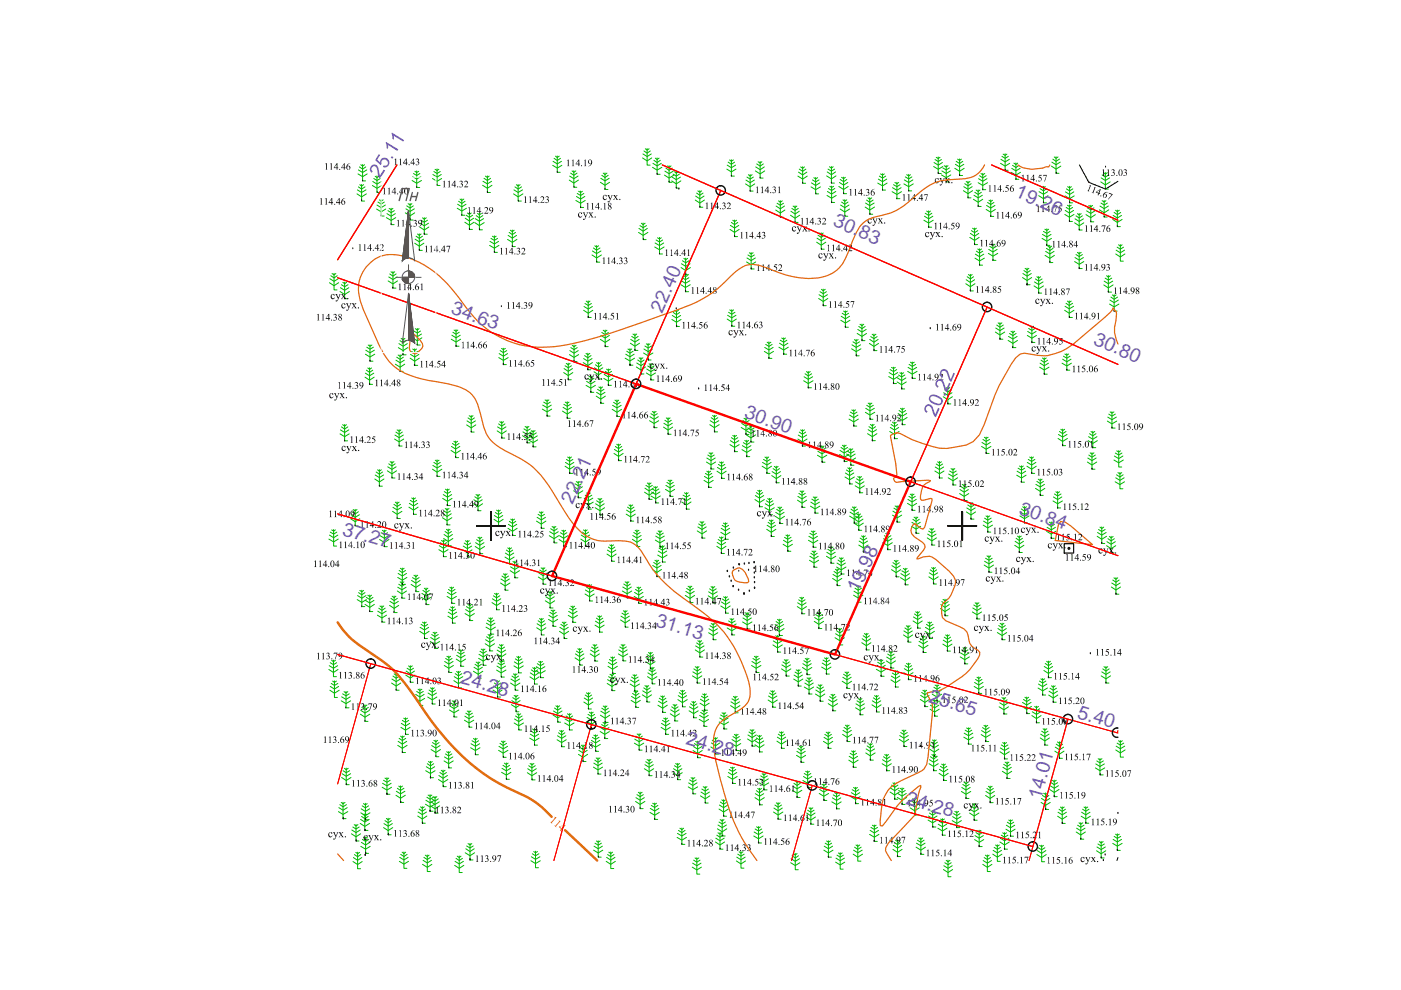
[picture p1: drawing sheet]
<svg xmlns="http://www.w3.org/2000/svg" width="297mm" height="210mm" viewBox="0 0 297 210" stroke-linecap="round" stroke-linejoin="round" font-family="sans-serif">
<defs><g id="words">
<g font-size="4.1" fill="#735cb8">
<text x="215.1" y="41.7" transform="rotate(24 215.1 41.7)">19.26</text>
<text x="176.4" y="47.8" transform="rotate(24 176.4 47.8)">30.83</text>
<text x="95.5" y="66.4" transform="rotate(20 95.5 66.4)">34.63</text>
<text x="140.4" y="66.5" transform="rotate(-66 140.4 66.5)">22.40</text>
<text x="231.6" y="72.9" transform="rotate(24 231.6 72.9)">30.80</text>
<text x="157.6" y="88.5" transform="rotate(20 157.6 88.5)">30.90</text>
<text x="121.4" y="107.1" transform="rotate(-66 121.4 107.1)">22.21</text>
<text x="72.4" y="113.3" transform="rotate(17 72.4 113.3)">37.27</text>
<text x="215.9" y="108.9" transform="rotate(20 215.9 108.9)">30.84</text>
<text x="182" y="125.8" transform="rotate(-65 182 125.8)">19.98</text>
<text x="138.8" y="132.7" transform="rotate(17 138.8 132.7)">31.13</text>
<text x="97.5" y="144.9" transform="rotate(15 97.5 144.9)">24.28</text>
<text x="196.7" y="148.8" transform="rotate(16 196.7 148.8)">25.65</text>
<text x="228.2" y="152.1" transform="rotate(17 228.2 152.1)">5.40</text>
<text x="145.2" y="157.8" transform="rotate(15 145.2 157.8)">24.28</text>
<text x="191.9" y="170.6" transform="rotate(15 191.9 170.6)">24.28</text>
<text x="220.7" y="169.6" transform="rotate(-75 220.7 169.6)">14.01</text>
</g>
</g></defs>
<g fill="none" stroke="#00b800" stroke-width=".21">
<path d="M75.9 36.9l1 .6 1-.6M76 36l.9 .6 .9-.6M76 39.6l.7 .5 .7-.5M76.2 35.4l.7 .5 .7-.5M76.3 39.2l.4 .3 .4-.3M76.5 34.9l.4 .3 .4-.3M76.7 39.1v3.5h.6M76.9 34.9v3.5h.6M79 39.3l.9 .6 1-.6M79 38.5l.9 .5 1-.5M79.2 37.8l.7 .5 .7-.5M79.5 37.4l.4 .2 .4-.2"/>
<path d="M79.9 37.3v3.5h.7M87.4 38.3l.9 .6 1.1-.6M87.5 37.4l.8 .6 .9-.6M87.7 36.8l.6 .4 .7-.4M88 36.3l.3 .3 .5-.3M88.3 36.2v3.6h.7M91.7 37.8l1 .6 .9-.6M91.8 37l.9 .5 .9-.5M92 36.4l.7 .4 .6-.4M92.2 35.9l.5 .3 .3-.3M92.7 35.8v3.5h.6M102.3 39.3l1 .6 1-.6"/>
<path d="M102.4 38.4l.9 .6 .9-.6M102.6 37.8l.7 .5 .7-.5M102.9 37.3l.4 .3 .4-.3M103.3 37.3v3.5h.7M109.2 39.6l.7 .5 .7-.5M109.5 39.2l.4 .3 .4-.3M109.9 39.1v3.5h.6M117.2 35.1l1 .5 .9-.5M117.3 34.2l.9 .6 .8-.6M117.5 33.6l.7 .4 .6-.4M117.8 33.1l.4 .3 .4-.3M118.2 33.1v3.4h.6"/>
<path d="M120.7 38.2l1 .6 .9-.6M120.8 37.3l.9 .6 .9-.6M121 36.7l.7 .5 .6-.5M121.3 36.2l.4 .3 .4-.3M121.7 36.2v3.5h.6M127.3 38.7l1 .6 .9-.6M127.4 37.8l.9 .6 .9-.6M127.6 37.2l.7 .4 .6-.4M127.9 36.7l.4 .3 .4-.3M128.3 36.7v3.5h.6M136.2 33.5l1 .6 1-.6M136.3 32.6l.9 .6 .9-.6"/>
<path d="M136.5 32l.7 .5 .7-.5M136.8 31.5l.4 .3 .4-.3M137.2 31.5v3.5h.6M138.3 35.5l1 .6 1-.6M138.4 34.6l.9 .6 .9-.6M138.6 34l.7 .5 .7-.5M138.9 33.5l.4 .3 .4-.3M139.3 33.5v3.5h.7M140.9 37.1l1 .7 1-.7M141 36.3l.9 .5 .8-.5M141.2 35.6l.7 .5 .6-.5M141.5 35.2l.4 .3 .4-.3"/>
<path d="M141.9 35.1v3.6h.6M142.4 38.4l1 .6 1-.6M142.5 37.5l.9 .6 .9-.6M142.7 36.9l.7 .4 .7-.4M143 36.4l.4 .3 .4-.3M143.4 36.4v3.5h.6M154.1 35.9l1 .5 .9-.5M154.2 35l.9 .6 .9-.6M154.4 34.4l.7 .4 .6-.4M154.7 33.9l.4 .3 .4-.3M155.1 33.9v3.4h.6M158.1 39l.9 .6 1-.6"/>
<path d="M158.2 38.2l.8 .5 .9-.5M158.4 37.5l.6 .5 .7-.5M158.7 37l.3 .3 .5-.3M159 37v3.5h.7M160.1 36.2l1.1 .7 .9-.7M160.2 35.4l1 .6 .9-.6M160.4 34.8l.8 .4 .6-.4M160.7 34.3l.5 .3 .3-.3M161.2 34.2v3.6h.6M169.2 37.3l1 .7 1-.7M169.3 36.5l.9 .6 .9-.6M169.5 35.9l.7 .4 .7-.4"/>
<path d="M169.8 35.4l.4 .3 .4-.3M170.2 35.3v3.6h.6M172 39.6l.9 .6 1-.6M172 38.8l.9 .5 .9-.5M172.3 38.1l.6 .5 .8-.5M172.6 37.7l.3 .2 .5-.2M172.9 37.6v3.5h.7M175.3 37.3l1 .6 .9-.6M175.4 36.4l.9 .6 .9-.6M175.6 35.9l.7 .4 .7-.4M175.6 40l.7 .4 .7-.4M175.9 35.3l.4 .3 .4-.3"/>
<path d="M175.9 39.5l.4 .3 .4-.3M176.3 35.3v3.5h.6M176.3 39.5v3.4h.7M177.8 39.5l1.1 .7 .9-.7M178 38.7l.9 .5 .8-.5M178.1 38.1l.8 .4 .6-.4M178.4 37.6l.5 .3 .3-.3M178.9 37.5v3.6h.6M186.1 38.8l1 .6 1-.6M186.2 38l.9 .5 .9-.5M186.4 37.3l.7 .5 .7-.5M186.7 36.9l.4 .2 .4-.2"/>
<path d="M187.1 36.8v3.5h.6M189.2 39.8l1 .5 .9-.5M189.4 39.2l.8 .4 .6-.4M189.7 38.7l.5 .2 .3-.2M190.2 38.7v3.4h.6M191.6 39l1.1 .6 .9-.6M191.7 38.1l1 .6 .8-.6M191.9 37.5l.8 .4 .6-.4M192.2 37l.5 .3 .3-.3M192.7 37v3.5h.6M198 35.3l.9 .6 1-.6M198 34.5l.9 .5 .9-.5"/>
<path d="M198.2 33.8l.7 .4 .7-.4M198.5 33.4l.4 .2 .4-.2M198.9 33.3v3.5h.7M199.6 37.1l1 .6 1-.6M199.7 36.2l.9 .6 .9-.6M199.9 35.6l.7 .4 .7-.4M200.2 35.1l.4 .3 .4-.3M200.6 35.1v3.5h.7M202.4 35.7l1.1 .6 .9-.6M202.6 34.8l.9 .6 .8-.6M202.7 34.2l.8 .5 .6-.5M203 33.7l.5 .3 .3-.3"/>
<path d="M203.5 33.7v3.5h.6M204.3 39.6l.9 .5 .9-.5M204.6 38.9l.6 .5 .7-.5M204.9 38.5l.3 .3 .5-.3M205.2 38.4v3.6h.7M207.4 38.7l1 .6 1-.6M207.5 37.9l.9 .5 .9-.5M207.7 37.3l.7 .4 .7-.4M208 36.8l.4 .3 .4-.3M208.4 36.7v3.5h.6M212.1 34.6l1 .6 1-.6M212.2 33.8l.9 .5 .9-.5"/>
<path d="M212.4 33.1l.7 .5 .7-.5M212.7 32.7l.4 .2 .4-.2M213.1 32.6v3.5h.6M214.4 36.5l1 .6 1-.6M214.5 35.7l.9 .5 .9-.5M214.7 35.1l.7 .4 .7-.4M215 34.6l.4 .3 .4-.3M215.4 34.5v3.5h.6M220.8 39.5l.4 .3 .4-.3M221.2 39.5v3.5h.7M222.9 35.2l1 .7 1-.7M223 34.4l.9 .5 .9-.5"/>
<path d="M223.2 33.7l.7 .5 .7-.5M223.5 33.3l.4 .3 .4-.3M223.9 33.2v3.5h.6M226.4 39.6l.4 .2 .4-.2M226.8 39.5v3.5h.6M233.4 38.6l1 .6 1-.6M233.5 37.7l.9 .6 .8-.6M233.7 37.1l.7 .4 .7-.4M234 36.6l.4 .3 .4-.3M234.4 36.6v3.5h.6M69.9 59.9l.9 .7 1-.7M69.9 59.1l.9 .5 .9-.5"/>
<path d="M70.1 58.5l.7 .4 .7-.4M70.4 58l.4 .3 .4-.3M70.8 58v3.5h.7M72.7 59.9l.4 .3 .4-.3M73.1 59.8v3.5h.6M75.7 41.1l1 .6 1-.6M75.8 40.3l.9 .5 .9-.5M79.8 44.3l1 .6 1-.6M79.9 43.5l.9 .5 .9-.5M80.1 42.8l.7 .5 .7-.5M80.4 42.4l.4 .2 .4-.2M80.8 42.3v3.5h.6"/>
<path d="M81.9 46.1l1 .6 1-.6M82 45.3l.9 .5 .9-.5M82.3 44.7l.6 .4 .7-.4M82.3 59.6l1 .6 1-.6M82.4 58.7l.9 .6 .9-.6M82.5 44.2l.4 .3 .4-.3M82.6 58.1l.7 .4 .7-.4M82.9 57.6l.4 .3 .4-.3M82.9 44.2v3.4h.7M83.3 57.6v3.5h.6M85.9 45.1l1.1 .7 .9-.7M86.1 44.3l.9 .5 .8-.5"/>
<path d="M86.2 43.6l.8 .5 .6-.5M86.5 43.2l.5 .3 .3-.3M87 43.1v3.6h.6M87.9 51.6l1 .6 1-.6M88 50.7l.9 .6 .9-.6M88.2 50.1l.7 .4 .7-.4M88.5 49.6l.4 .3 .4-.3M88.9 49.6v3.5h.6M89 48.1l1 .7 .9-.7M89.1 47.3l.9 .6 .8-.6M89.3 46.7l.7 .4 .6-.4M89.6 46.2l.4 .3 .4-.3"/>
<path d="M90 46.1v3.6h.6M96.9 44.2l1 .5 1-.5M97 43.3l.9 .6 .9-.6M97.2 42.7l.7 .4 .7-.4M97.5 42.2l.4 .3 .4-.3M97.9 42.2v3.4h.7M98.6 47.1l.9 .7 1-.7M98.6 46.3l.9 .6 .9-.6M98.8 45.6l.7 .5 .7-.5M99.1 45.2l.4 .3 .4-.3M99.5 45.1v3.5h.7M100.7 47.2l.9 .6 1.1-.6"/>
<path d="M100.8 46.4l.8 .5 .9-.5M101 45.7l.6 .5 .8-.5M101.3 45.3l.3 .3 .5-.3M101.6 45.2v3.5h.7M103.8 52l1 .6 1-.6M103.9 51.2l.9 .5 .9-.5M104.1 50.5l.7 .5 .7-.5M104.4 50.1l.4 .2 .4-.2M104.8 50v3.5h.7M107.6 50.8l1 .6 1-.6M107.7 49.9l.9 .6 .9-.6M108 49.3l.6 .4 .7-.4"/>
<path d="M108.2 48.8l.4 .3 .4-.3M108.6 48.8v3.5h.7M108.9 41.1l1 .6 1-.6M109 40.3l.9 .5 .9-.5M122.1 42.5l1 .6 1-.6M122.2 41.7l.9 .5 .9-.5M122.4 41l.7 .4 .7-.4M122.7 40.6l.4 .2 .4-.2M123.1 40.5v3.5h.6M125.5 54.1l1 .6 1-.6M125.6 53.2l.9 .6 .9-.6M125.8 52.6l.7 .4 .7-.4"/>
<path d="M126.1 52.1l.4 .3 .4-.3M126.5 52.1v3.5h.7M135.4 49.3l1 .6 1-.6M135.5 48.4l.9 .6 .8-.6M135.7 47.8l.7 .5 .7-.5M136 47.3l.4 .3 .4-.3M136.4 47.3v3.5h.6M138.8 52.4l1 .6 1-.6M138.9 51.5l.9 .6 .9-.6M139.1 50.9l.7 .4 .7-.4M139.4 50.4l.4 .3 .4-.3M139.8 50.3v3.5h.7"/>
<path d="M144.4 56.7l1 .7 1-.7M144.4 59.5l.9 .6 1-.6M144.5 55.9l.9 .6 .9-.6M144.7 58.9l.6 .4 .8-.4M144.7 55.3l.7 .4 .7-.4M144.9 58.4l.4 .3 .5-.3M145 54.8l.4 .3 .4-.3M145.3 58.3v3.5h.7M145.4 54.7v3.6h.6M147.4 42.4l1 .7 1-.7M147.5 41.6l.9 .6 .9-.6M147.7 40.9l.7 .5 .7-.5"/>
<path d="M148 40.5l.4 .3 .4-.3M148.4 40.4v3.5h.6M154.8 48.6l.9 .7 1-.7M154.9 47.8l.8 .5 .9-.5M155.1 47.2l.6 .4 .7-.4M155.4 46.7l.3 .3 .5-.3M155.7 46.7v3.5h.7M158.3 55.5l1 .6 .9-.6M158.4 54.7l.9 .5 .8-.5M158.6 54.1l.7 .4 .6-.4M158.9 53.6l.4 .2 .4-.2M159.3 53.6v3.4h.6"/>
<path d="M164.5 44.5l.9 .7 1-.7M164.5 43.7l.9 .6 .9-.6M164.8 43.1l.6 .4 .7-.4M165.1 42.6l.3 .3 .5-.3M165.4 42.5v3.6h.7M167.6 45.6l1 .7 .9-.7M167.7 44.8l.9 .6 .9-.6M167.9 44.2l.7 .4 .6-.4M168.1 43.7l.5 .3 .4-.3M168.6 43.6v3.6h.6M173.1 51.4l1 .6 1-.6M173.2 50.5l.9 .6 .9-.6"/>
<path d="M173.4 49.9l.7 .4 .7-.4M173.7 49.4l.4 .3 .4-.3M174.1 49.4v3.4h.7M175.3 41.4l1 .6 1-.6M175.4 40.6l.9 .5 .9-.5M178.1 44.3l1 .7 1-.7M178.2 43.5l.9 .5 .9-.5M178.4 42.8l.7 .5 .7-.5M178.7 42.4l.4 .3 .4-.3M179.1 42.3v3.5h.6M183.4 43.9l1 .6 1-.6M183.5 43.1l.9 .5 .9-.5"/>
<path d="M183.7 42.4l.7 .5 .7-.5M184 42l.4 .2 .4-.2M184.4 41.9v3.5h.6M189.1 40.6l1.1 .6 .9-.6M195.9 46.7l1 .6 1-.6M196 45.8l.9 .6 .9-.6M196.2 45.2l.7 .5 .7-.5M196.5 44.7l.4 .3 .4-.3M196.9 44.7v3.5h.6M204.3 40.4l.9 .7 1-.7M204.9 59.3l.8 .6 .9-.6M205.1 58.7l.6 .4 .7-.4"/>
<path d="M205.3 58.2l.4 .3 .4-.3M205.6 50.3l1 .7 1-.7M205.7 58.2v3.5h.7M205.7 49.5l.9 .6 .9-.6M206 48.9l.6 .4 .7-.4M206.2 48.4l.4 .3 .4-.3M206.4 42.2l1 .7 1-.7M206.5 41.4l.9 .6 .9-.6M206.6 48.3v3.6h.7M206.7 40.8l.7 .4 .7-.4M206.7 54.7l1 .6 1-.6M206.8 53.9l.9 .5 .9-.5"/>
<path d="M207 40.3l.4 .3 .4-.3M207 53.3l.7 .4 .7-.4M207.3 52.8l.4 .3 .4-.3M207.4 40.3v3.5h.6M207.7 52.7v3.5h.6M209.1 44.4l1 .6 .9-.6M209.2 43.6l.9 .5 .8-.5M209.4 42.9l.7 .4 .6-.4M209.6 53.7l.9 .6 1-.6M209.6 52.9l.9 .5 .9-.5M209.7 42.5l.4 .2 .3-.2M209.8 52.2l.7 .5 .7-.5"/>
<path d="M210.1 42.4v3.5h.6M210.1 51.8l.4 .2 .4-.2M210.5 51.7v3.5h.7M216.8 58.8l1 .7 .9-.7M216.9 58l.9 .5 .9-.5M217.1 57.4l.7 .4 .6-.4M217.3 56.9l.5 .3 .3-.3M217.8 56.9v3.5h.6M219.3 59.8l.9 .5 .9-.5M219.5 59.1l.7 .5 .7-.5M219.8 58.7l.4 .3 .4-.3M220.2 58.6v3.5h.7"/>
<path d="M220.2 41.5l1 .6 1-.6M220.3 40.6l.9 .6 .9-.6M220.5 40l.7 .5 .7-.5M220.9 50.5l1.1 .6 .9-.6M221 49.7l1 .5 .8-.5M221.2 49.1l.8 .4 .6-.4M221.5 48.6l.5 .3 .3-.3M221.6 54.1l1 .7 1-.7M221.7 53.3l.9 .5 .9-.5M221.9 52.7l.7 .4 .7-.4M222 48.5v3.5h.6M222.2 52.2l.4 .3 .4-.3"/>
<path d="M222.6 52.2v3.5h.6M225.8 45.5l.9 .6 1-.6M225.8 41.5l1 .6 1-.6M225.8 44.6l.9 .6 .9-.6M225.9 40.7l.9 .5 .9-.5M226.1 44l.6 .4 .7-.4M226.1 40l.7 .5 .7-.5M226.3 43.5l.4 .3 .4-.3M226.7 43.4v3.5h.7M227.8 55.5l1 .5 1-.5M227.8 47.2l1 .7 1-.7M227.9 54.6l.9 .6 .9-.6"/>
<path d="M227.9 46.4l.9 .5 .9-.5M228.1 54l.7 .4 .7-.4M228.1 45.8l.7 .4 .7-.4M228.4 53.5l.4 .3 .4-.3M228.4 45.3l.4 .3 .4-.3M228.8 53.5v3.4h.6M228.8 45.3v3.5h.6M230.3 45.5l1 .6 .9-.6M230.4 44.7l.9 .6 .9-.6M230.5 44.1l.8 .4 .6-.4M230.8 43.6l.5 .3 .3-.3M231.3 43.5v3.5h.6"/>
<path d="M233.1 44.5l1 .6 1-.6M233.2 43.7l.9 .5 .9-.5M233.4 43.1l.7 .4 .7-.4M233.7 42.5l.4 .3 .4-.3M234.1 59.6l.9 .6 .9-.6M234.1 42.5v3.5h.6M234.3 59l.7 .4 .7-.4M234.6 58.5l.4 .3 .4-.3M235 58.4v3.5h.7M235.9 46.5l1 .7 1-.7M236 45.7l.9 .5 .9-.5M236.2 45l.7 .5 .7-.5"/>
<path d="M236.5 44.6l.4 .3 .4-.3M236.6 53.8l.9 .7 1-.7M236.6 53l.9 .6 .9-.6M236.9 52.4l.6 .4 .7-.4M236.9 44.5v3.5h.6M237.2 51.9l.3 .3 .4-.3M237.5 51.9v3.5h.7M72.1 61.8l1 .6 1-.6M72.2 61l.9 .6 .9-.6M72.4 60.4l.7 .4 .7-.4M77.4 80l1 .6 .9-.6M77.5 79.1l.9 .6 .8-.6"/>
<path d="M77.5 75.1l.9 .6 1.1-.6M77.6 74.3l.8 .5 1-.5M77.7 78.5l.7 .5 .6-.5M77.8 73.6l.6 .4 .8-.4M78 78l.4 .3 .4-.3M78.1 73.2l.3 .2 .5-.2M78.4 78v3.5h.6M78.4 73.1v3.5h.7M83.8 77.2l1 .7 1-.7M83.9 76.4l.9 .5 .9-.5M84.1 75.7l.7 .5 .7-.5M84.4 75.3l.4 .3 .4-.3"/>
<path d="M84.5 73.7l1 .6 .9-.6M84.6 72.9l.9 .5 .9-.5M84.8 72.2l.7 .5 .6-.5M84.8 75.2v3.5h.7M85 71.8l.5 .3 .4-.3M85.5 71.7v3.5h.6M87 75.9l.9 .7 1-.7M87 75.1l.9 .6 .9-.6M87.2 74.5l.7 .4 .7-.4M87.5 71.6l1 .7 1-.7M87.5 74l.4 .3 .4-.3M87.5 70.8l1 .6 .9-.6"/>
<path d="M87.8 70.2l.7 .4 .7-.4M87.9 74v3.5h.7M88.1 69.7l.4 .3 .4-.3M88.5 69.6v3.6h.6M95.7 71.9l1 .6 1-.6M95.8 71.1l.9 .5 .9-.5M96 70.4l.7 .5 .7-.5M96.3 70l.4 .2 .4-.2M96.7 69.9v3.5h.6M105.7 75.8l1 .6 1-.6M105.8 75l.9 .5 .9-.5M106 74.3l.7 .5 .7-.5"/>
<path d="M106.3 73.9l.4 .2 .4-.2M106.7 73.8v3.5h.7M119.5 79l1 .6 1-.6M119.6 78.1l.9 .6 .9-.6M119.8 77.6l.7 .4 .7-.4M120.1 77l.4 .3 .4-.3M120.5 77v3.5h.6M120.7 75.2l1 .6 1-.6M120.8 74.3l.9 .6 .9-.6M121 73.7l.7 .4 .7-.4M121.3 73.2l.4 .3 .4-.3M121.7 73.2v3.5h.6"/>
<path d="M123.7 76.9l.9 .6 1-.6M123.7 65.8l1 .6 1-.6M123.7 76l.9 .6 .9-.6M123.8 65l.9 .5 .9-.5M124 75.4l.6 .5 .7-.5M124 64.3l.7 .5 .7-.5M124.2 74.9l.4 .3 .5-.3M124.3 63.8l.4 .3 .4-.3M124.6 74.9v3.5h.7M124.7 63.8v3.5h.6M124.8 79.8l.5 .2 .3-.2M125.3 79.7v3.5h.6"/>
<path d="M125.9 78.8l1 .7 1-.7M126 78l.9 .5 .9-.5M126.2 77.3l.7 .5 .7-.5M126.5 76.9l.4 .3 .4-.3M126.9 76.8v3.5h.7M127.3 72l1 .6 1-.6M127.4 71.1l.9 .6 .9-.6M127.6 70.5l.7 .5 .7-.5M127.9 70l.4 .3 .4-.3M128.1 79.4l.9 .5 .9-.5M128.3 70v3.5h.6M128.3 78.7l.7 .5 .7-.5"/>
<path d="M128.6 78.3l.4 .2 .4-.2M129 78.2v3.5h.6M132.5 75.9l1.1 .6 .9-.6M132.7 75.1l.9 .5 .9-.5M132.9 74.5l.7 .4 .6-.4M133.1 74l.5 .3 .3-.3M133.6 73.9v3.5h.6M133.6 72.8l1 .6 1-.6M133.7 72l.9 .5 .9-.5M133.9 71.3l.7 .5 .7-.5M134.2 70.8l.4 .3 .4-.3M134.6 70.8v3.5h.7"/>
<path d="M134.9 77.8l1 .6 1-.6M135 77l.9 .5 .9-.5M135.2 76.3l.7 .5 .7-.5M135.5 75.9l.4 .3 .4-.3M135.9 75.8v3.5h.6M136.4 74.8l1 .6 1-.6M136.5 74l.9 .5 .9-.5M136.7 73.4l.7 .4 .7-.4M137 72.9l.4 .3 .4-.3M137 79.1l1 .6 1-.6M137.1 78.2l.9 .6 .9-.6M137.3 77.6l.7 .4 .7-.4"/>
<path d="M137.4 72.8v3.5h.6M137.6 77.1l.4 .3 .4-.3M138 77.1v3.5h.6M142.5 67.7l.9 .6 1-.6M142.5 66.9l.9 .5 .9-.5M142.7 66.3l.7 .4 .7-.4M143 65.8l.4 .3 .4-.3M143.4 65.7v3.5h.7M144.4 60.4l.9 .6 1-.6M154.2 67.6l1 .7 .9-.7M154.3 66.8l.9 .6 .8-.6M154.5 66.2l.7 .4 .6-.4"/>
<path d="M154.7 65.7l.5 .3 .3-.3M155.2 65.7v3.5h.6M162.1 74.5l.9 .6 1-.6M162.1 73.7l.9 .5 .9-.5M162.3 73l.7 .4 .7-.4M162.6 72.6l.4 .2 .4-.2M163 72.5v3.5h.7M165.1 73.6l1.1 .6 .9-.6M165.3 72.8l.9 .5 .8-.5M165.4 72.1l.8 .5 .6-.5M165.7 71.7l.5 .2 .3-.2M166.2 71.6v3.5h.6"/>
<path d="M170.5 79.9l.9 .5 .9-.5M170.7 79.2l.7 .5 .7-.5M171 78.8l.4 .3 .4-.3M171.4 78.7v3.5h.6M173.6 63.3l.9 .6 1-.6M173.7 62.5l.8 .5 .9-.5M173.9 61.8l.6 .5 .7-.5M174.2 61.3l.3 .3 .5-.3M174.5 61.3v3.5h.7M178.3 67.9l.9 .6 1-.6M178.4 67.1l.8 .5 .9-.5M178.6 66.4l.6 .4 .7-.4"/>
<path d="M178.9 66l.3 .2 .5-.2M179.2 65.9v3.5h.7M180.6 74l.9 .5 1-.5M180.6 73.1l.9 .6 1-.6M180.8 72.5l.7 .4 .7-.4M181.1 72l.4 .3 .4-.3M181.5 72v3.4h.7M181.7 70.7l1.1 .6 .9-.6M181.9 69.9l.9 .5 .8-.5M182.1 69.2l.7 .5 .6-.5M182.3 68.7l.5 .3 .3-.3M182.8 68.7v3.5h.6"/>
<path d="M184.3 72.8l1 .6 1-.6M184.4 72l.9 .6 .9-.6M184.6 71.4l.7 .4 .7-.4M184.9 70.9l.4 .3 .4-.3M185.3 70.8v3.5h.6M188.4 79.8l1 .6 1-.6M188.5 79l.9 .5 .9-.5M188.7 78.4l.7 .4 .7-.4M189 77.9l.4 .2 .4-.2M189.4 77.9v3.4h.7M190.5 79.5l.7 .4 .7-.4M190.8 79l.4 .3 .4-.3"/>
<path d="M191.2 79v3.5h.6M192.4 78.7l1 .6 1-.6M192.5 77.9l.9 .5 1-.5M192.7 77.3l.7 .4 .7-.4M193 76.8l.4 .2 .4-.2M193.4 76.8v3.4h.7M204.8 60.2l.9 .6 1-.6M211 70.4l1 .6 1-.6M211.1 69.6l.9 .5 .9-.5M211.3 68.9l.7 .5 .7-.5M211.6 68.5l.4 .2 .4-.2M212 68.4v3.5h.6"/>
<path d="M213.7 72.2l1.1 .6 .9-.6M213.8 71.3l1 .6 .8-.6M214 70.7l.8 .5 .6-.5M214.3 70.2l.5 .3 .3-.3M214.8 70.2v3.5h.6M217.8 71.1l1 .6 1-.6M217.9 70.3l.9 .5 .9-.5M218.1 69.6l.7 .5 .7-.5M218.4 69.2l.4 .2 .4-.2M218.8 69.1v3.5h.6M219.2 60.6l1 .7 1-.7M220.4 77.9l1 .5 1-.5"/>
<path d="M220.5 77l.9 .6 .9-.6M220.7 76.4l.7 .4 .7-.4M221 75.9l.4 .3 .4-.3M221.4 75.9v3.4h.6M225.2 77l1 .6 1-.6M225.3 76.2l.9 .5 .9-.5M225.5 75.5l.7 .4 .7-.4M225.7 65.8l1 .6 1-.6M225.8 75.1l.4 .2 .4-.2M225.8 64.9l.9 .6 .9-.6M226 64.3l.7 .5 .7-.5M226.2 75v3.5h.6"/>
<path d="M226.3 63.8l.4 .3 .4-.3M226.7 63.8v3.5h.7M234 60.4l1 .6 1-.6M235.2 64.5l1 .6 1-.6M235.3 63.6l.9 .6 .9-.6M235.5 63l.7 .5 .7-.5M235.8 62.5l.4 .3 .4-.3M236.2 62.5v3.5h.7M72.1 92l1 .6 .9-.6M72.2 91.1l.9 .6 .9-.6M72.4 90.5l.7 .5 .6-.5M72.6 90l.5 .3 .3-.3"/>
<path d="M73.1 90v3.5h.6M80.1 99.6l.3 .3 .5-.3M80.4 99.6v3.5h.7M82.1 99.8l1 .7 1-.7M82.2 99l.9 .5 .9-.5M82.4 98.3l.7 .5 .7-.5M82.7 97.9l.4 .3 .4-.3M83.1 97.8v3.5h.6M83.7 93.1l.9 .6 1-.6M83.7 92.2l.9 .6 .9-.6M83.9 91.6l.7 .5 .7-.5M84.2 91.1l.4 .3 .4-.3"/>
<path d="M84.6 91.1v3.5h.7M91.7 99.5l1 .6 1-.6M91.8 98.7l.9 .5 .9-.5M92 98l.7 .5 .6-.5M92.3 97.6l.4 .2 .4-.2M92.7 97.5v3.5h.6M95.6 95.5l1 .6 1-.6M95.7 94.7l.9 .5 .9-.5M95.9 94l.7 .5 .7-.5M96.2 93.6l.4 .3 .4-.3M96.6 93.5v3.5h.6M98.9 90.1l1 .6 1-.6"/>
<path d="M99 89.2l.9 .6 .9-.6M99.2 88.6l.7 .5 .7-.5M99.5 88.1l.4 .3 .4-.3M99.9 88.1v3.5h.6M105.4 91.4l1 .6 1-.6M105.5 90.5l.9 .6 .9-.6M105.7 89.9l.7 .4 .7-.4M106 89.4l.4 .3 .4-.3M106.4 89.4v3.5h.6M110.8 92.4l1 .6 .9-.6M110.9 91.6l.9 .5 .8-.5M111.1 90.9l.7 .5 .6-.5"/>
<path d="M111.3 90.4l.5 .3 .3-.3M111.8 90.4v3.5h.6M112.1 93.3l.9 .6 1-.6M112.1 92.4l.9 .6 .9-.6M112.4 91.8l.6 .4 .7-.4M112.6 91.3l.4 .3 .5-.3M113 91.3v3.4h.7M115 86.7l1 .6 1-.6M115.1 85.9l.9 .5 .9-.5M115.3 85.3l.7 .4 .7-.4M115.6 84.8l.4 .2 .4-.2M116 84.8v3.4h.6"/>
<path d="M119.3 87.2l1 .6 .9-.6M119.4 86.4l.9 .5 .9-.5M119.5 85.7l.8 .4 .6-.4M119.8 98.8l1 .7 1-.7M119.8 85.3l.5 .2 .4-.2M119.9 98l.9 .6 .9-.6M120.1 97.4l.7 .4 .7-.4M120.3 85.2v3.5h.6M120.4 96.9l.4 .3 .4-.3M120.8 96.9v3.5h.6M124.2 81.7l1.1 .6 .9-.6M124.4 80.9l.9 .5 .9-.5"/>
<path d="M124.6 80.2l.7 .4 .6-.4M126.4 84l1 .6 1-.6M126.5 83.2l.9 .5 .9-.5M126.7 82.6l.7 .4 .7-.4M127 82l.4 .3 .4-.3M127.4 82v3.5h.6M128 80.2l1 .6 1-.6M129.8 86.8l1 .6 1-.6M129.9 85.9l.9 .6 .9-.6M130.1 85.3l.7 .5 .7-.5M130.2 96.1l.9 .7 1-.7M130.3 95.3l.8 .5 .9-.5"/>
<path d="M130.4 84.8l.4 .3 .4-.3M130.5 94.7l.6 .4 .7-.4M130.8 94.2l.3 .3 .5-.3M130.8 84.8v3.5h.6M131.1 94.1v3.6h.7M137.7 89.2l1 .6 1-.6M137.8 88.3l.9 .6 .9-.6M138 87.7l.7 .4 .7-.4M138.3 87.2l.4 .3 .4-.3M138.7 87.2v3.5h.6M140.7 90.6l.9 .6 1-.6M140.8 89.7l.8 .6 .9-.6"/>
<path d="M141 89.1l.6 .4 .7-.4M141.3 88.6l.3 .3 .5-.3M141.6 88.6v3.5h.7M149.8 98l.9 .6 1-.6M149.9 99.9l.3 .3 .5-.3M149.9 97.1l.8 .6 .9-.6M150.1 96.5l.6 .4 .7-.4M150.2 99.9v3.4h.7M150.3 96l.4 .3 .4-.3M150.5 90l1 .7 1-.7M150.6 89.2l.9 .5 .9-.5M150.7 96v3.4h.7"/>
<path d="M150.8 88.6l.7 .4 .7-.4M151.1 88.1l.4 .3 .4-.3M151.5 88.1v3.5h.6M152 99.9l1 .6 1-.6M152.1 99.1l.9 .6 .9-.6M152.3 98.5l.7 .4 .7-.4M152.6 98l.4 .3 .4-.3M153 97.9v3.5h.6M154.8 94.3l.9 .6 1-.6M154.9 93.4l.8 .6 .9-.6M155.1 92.8l.6 .4 .7-.4M155.4 92.3l.3 .3 .5-.3"/>
<path d="M155.7 92.3v3.5h.7M157.1 90.6l1.1 .6 .9-.6M157.3 89.8l.9 .5 .8-.5M157.3 95.3l1 .6 1-.6M157.4 94.5l.9 .5 .9-.5M157.5 89.2l.7 .4 .6-.4M157.6 93.9l.7 .4 .7-.4M157.7 88.7l.5 .2 .3-.2M157.9 93.4l.4 .3 .4-.3M158.2 88.6v3.5h.6M158.2 92.2l1 .6 1-.6M158.3 91.4l.9 .5 .9-.5"/>
<path d="M158.3 93.3v3.5h.7M158.5 90.7l.7 .5 .7-.5M158.8 90.3l.4 .3 .4-.3M159.2 90.2v3.5h.7M161.6 98.8l1 .7 1-.7M161.7 98l.9 .6 .9-.6M161.9 97.4l.7 .4 .7-.4M162.2 96.9l.4 .3 .4-.3M162.6 96.9v3.5h.6M163.7 100l.9 .5 .9-.5M163.9 99.4l.7 .4 .7-.4M164.2 98.9l.4 .3 .4-.3"/>
<path d="M164.6 98.8v3.6h.6M169.2 93.1l.9 .6 1-.6M169.2 92.2l.9 .6 .9-.6M169.5 91.6l.6 .5 .7-.5M169.8 91.1l.3 .3 .5-.3M170.1 91.1v3.5h.7M170.4 80.7l1 .6 1-.6M173.3 96.5l1 .6 1-.6M173.4 95.7l.9 .5 .9-.5M173.6 95l.7 .5 .7-.5M173.9 94.6l.4 .2 .4-.2M174.3 94.5v3.5h.6"/>
<path d="M178 96.4l1 .5 1-.5M178.1 95.5l.9 .6 .9-.6M178.3 94.9l.7 .4 .7-.4M178.6 94.4l.4 .3 .4-.3M179 94.4v3.4h.6M179.4 97.1l1 .6 1-.6M179.5 99.7l.6 .4 .7-.4M179.5 96.3l.9 .6 .9-.6M179.7 95.7l.7 .4 .7-.4M179.7 99.2l.4 .3 .5-.3M180 88.9l1 .6 1-.6M180 95.2l.4 .3 .4-.3"/>
<path d="M180.1 88l.9 .6 .9-.6M180.1 99.1v3.5h.7M180.3 87.4l.7 .4 .7-.4M180.4 95.1v3.5h.7M180.6 86.9l.4 .3 .4-.3M181 86.9v3.4h.7M183.5 87.4l.9 .6 1.1-.6M183.6 86.6l.8 .5 1-.5M183.8 85.9l.6 .5 .8-.5M183.9 91.9l1.1 .7 .9-.7M184.1 91.1l.9 .6 .8-.6M184.1 85.5l.3 .2 .5-.2"/>
<path d="M184.2 90.5l.8 .4 .6-.4M184.4 85.4v3.5h.7M184.5 90l.5 .3 .3-.3M185 90v3.4h.6M188.6 91.5l1.1 .6 .9-.6M188.8 90.6l.9 .6 .8-.6M188.9 90l.8 .5 .6-.5M189.2 89.5l.5 .3 .3-.3M189.7 89.5v3.5h.6M190.2 81l1 .6 1-.6M190.3 80.1l.9 .6 .9-.6M190.3 88.5l1 .7 1-.7"/>
<path d="M190.4 87.7l.9 .5 .9-.5M190.6 87l.7 .5 .7-.5M190.9 86.6l.4 .3 .4-.3M191.3 86.5v3.5h.6M198.2 99.9l1 .6 1-.6M198.3 99l.9 .6 .9-.6M198.5 98.4l.7 .4 .7-.4M198.8 97.9l.4 .3 .4-.3M199.2 97.8v3.5h.6M200 84.1l1 .7 .9-.7M200.1 83.3l.9 .5 .8-.5M200.3 82.6l.7 .5 .6-.5"/>
<path d="M200.6 82.2l.4 .3 .4-.3M201 82.1v3.5h.6M201.3 99.9l.8 .4 .6-.4M201.6 99.4l.5 .3 .3-.3M202.1 99.3v3.5h.6M208.1 94.7l1 .6 1-.6M208.2 93.8l.9 .6 .9-.6M208.4 93.2l.7 .4 .7-.4M208.7 92.7l.4 .3 .4-.3M209.1 92.7v3.4h.6M215.6 99.9l1 .6 .9-.6M215.9 99.3l.7 .4 .7-.4"/>
<path d="M216.2 98.8l.4 .3 .4-.3M216.6 98.8v3.4h.6M217.7 98.8l1 .7 1-.7M217.8 98l.9 .6 .9-.6M218 97.4l.7 .4 .7-.4M218.3 96.9l.4 .3 .4-.3M218.7 96.9v3.5h.7M224.3 93l1 .6 1-.6M224.4 92.1l.9 .6 .9-.6M224.6 91.5l.7 .4 .7-.4M224.9 91l.4 .3 .4-.3M225.3 91v3.5h.6"/>
<path d="M230.5 98l1 .6 1-.6M230.6 97.1l.9 .6 .9-.6M230.7 93.4l1 .6 1-.6M230.8 92.6l.9 .5 .9-.5M230.8 96.5l.7 .4 .7-.4M231 91.9l.7 .5 .7-.5M231.1 96l.4 .3 .4-.3M231.3 91.5l.4 .3 .4-.3M231.5 96v3.5h.7M231.7 91.4v3.5h.6M234.8 89.3l1 .6 1-.6M234.9 88.4l.9 .6 .9-.6"/>
<path d="M235.1 87.8l.7 .4 .7-.4M235.4 87.3l.4 .3 .4-.3M235.8 87.3v3.5h.6M236.2 97.5l1 .6 1-.6M236.3 96.7l.9 .5 .9-.5M236.5 96.1l.7 .4 .7-.4M236.8 95.6l.4 .2 .4-.2M237.2 95.5v3.5h.6M69.7 114.3l1 .6 1-.6M69.9 113.5l.8 .5 .9-.5M70 112.8l.7 .4 .7-.4M70.3 112.4l.4 .2 .4-.2"/>
<path d="M70.7 112.3v3.5h.7M74.3 110l1 .6 1-.6M74.4 109.1l.9 .6 .9-.6M74.6 108.5l.7 .5 .7-.5M74.9 108l.4 .3 .4-.3M75.3 108v3.5h.6M79.5 101.6l.9 .6 1-.6M79.5 100.7l.9 .6 .9-.6M79.8 100.1l.6 .4 .7-.4M80.5 114.4l1 .6 1-.6M80.6 113.6l.9 .5 .9-.5M80.8 112.9l.7 .5 .7-.5"/>
<path d="M81.1 112.4l.4 .3 .4-.3M81.5 112.4v3.5h.6M83.2 108.4l1 .7 1-.7M83.3 107.6l.9 .5 .9-.5M83.5 106.9l.7 .5 .7-.5M83.8 106.5l.4 .3 .4-.3M84.2 106.4v3.5h.7M86.7 107.5l1 .7 .9-.7M86.8 106.7l.9 .6 .9-.6M87 106.1l.7 .4 .6-.4M87.3 105.6l.4 .3 .4-.3M87.7 105.5v3.6h.6"/>
<path d="M93 116.5l1 .6 1-.6M93.1 115.7l.9 .5 .9-.5M93.3 115.1l.7 .4 .7-.4M93.6 114.6l.4 .3 .4-.3M93.8 109.8l1 .6 1-.6M93.9 105.7l1 .6 .9-.6M93.9 108.9l.9 .6 .9-.6M94 104.9l.9 .5 .9-.5M94 114.5v3.5h.7M94.1 114.2l.9 .6 1-.6M94.1 108.3l.7 .5 .7-.5M94.1 113.3l.9 .6 .9-.6"/>
<path d="M94.2 104.2l.7 .4 .6-.4M94.4 112.7l.6 .5 .7-.5M94.4 107.8l.4 .3 .4-.3M94.4 103.7l.5 .3 .4-.3M94.7 112.2l.3 .3 .4-.3M94.8 107.8v3.5h.6M94.9 103.7v3.5h.6M95 112.2v3.5h.7M98.1 116.6l1 .6 1-.6M98.2 115.8l.9 .5 .9-.5M98.4 115.1l.7 .5 .7-.5M98.7 114.6l.4 .3 .4-.3"/>
<path d="M99.1 114.6v3.5h.6M100.4 106.8l.9 .6 1-.6M100.5 106l.8 .5 .9-.5M100.7 105.3l.6 .5 .7-.5M100.8 115.9l.9 .6 1-.6M100.8 115.1l.9 .5 .9-.5M100.9 104.9l.4 .3 .4-.3M101 114.4l.7 .5 .7-.5M101.3 113.9l.4 .3 .5-.3M101.3 104.8v3.5h.7M101.7 113.9v3.5h.7M104.7 110.1l1 .6 1-.6"/>
<path d="M104.8 109.3l.9 .6 .9-.6M105 108.7l.7 .4 .7-.4M105.3 108.2l.4 .3 .4-.3M105.7 108.1v3.5h.6M107.1 118.1l.9 .6 1-.6M107.1 117.3l.9 .5 .9-.5M107.4 116.6l.6 .5 .7-.5M107.7 116.2l.3 .3 .5-.3M107.7 112l1 .6 .9-.6M107.8 111.2l.9 .5 .9-.5M108 110.5l.7 .5 .6-.5M108 116.1v3.5h.7"/>
<path d="M108.3 110.1l.4 .3 .4-.3M108.5 119.5l.6 .5 .8-.5M108.7 110v3.5h.6M108.8 119l.3 .3 .5-.3M109.1 119v3.5h.7M113.7 110.5l1.1 .6 .9-.6M113.9 109.7l.9 .5 .9-.5M114.1 109.1l.7 .4 .6-.4M114.3 108.5l.5 .3 .3-.3M114.8 108.5v3.5h.6M116.5 113.6l1 .6 .9-.6M116.5 112.7l1 .6 .9-.6"/>
<path d="M116.8 112.1l.7 .5 .7-.5M117.1 111.6l.4 .3 .4-.3M117.5 111.6v3.5h.6M118.5 114.4l1 .6 1-.6M118.6 113.6l.9 .5 .9-.5M118.8 112.9l.7 .5 .7-.5M119.1 112.4l.4 .3 .4-.3M119.5 112.4v3.5h.6M121.6 104.1l1 .5 1-.5M121.7 103.2l.9 .6 .9-.6M121.9 102.6l.7 .4 .7-.4M122.2 102.1l.4 .3 .4-.3"/>
<path d="M122.6 102.1v3.4h.6M123.1 114.3l1 .6 1-.6M123.2 113.5l.9 .5 .9-.5M123.4 112.8l.7 .5 .7-.5M123.7 112.4l.4 .2 .4-.2M123.8 106.5l1 .6 1-.6M123.9 105.6l.9 .6 .9-.6M124.1 105l.7 .5 .7-.5M124.1 112.3v3.5h.7M124.4 104.5l.4 .3 .4-.3M124.8 104.5v3.5h.6M126.2 107.7l1 .6 1-.6"/>
<path d="M126.3 106.8l.9 .6 .9-.6M126.5 106.2l.7 .4 .7-.4M126.8 105.7l.4 .3 .4-.3M127.2 105.7v3.5h.6M128.7 117.5l1 .6 .9-.6M128.8 116.6l.9 .6 .9-.6M129 116l.7 .5 .6-.5M129.3 115.5l.4 .3 .4-.3M129.7 115.5v3.5h.6M132.8 109l.9 .6 1-.6M132.8 108.2l.9 .5 .9-.5M133.1 107.5l.6 .5 .7-.5"/>
<path d="M133.4 107.1l.3 .3 .5-.3M133.7 107v3.5h.7M134.1 114.3l.9 .7 1-.7M134.2 113.5l.8 .6 .9-.6M134.4 112.9l.6 .4 .7-.4M134.7 112.4l.3 .3 .5-.3M135 112.4v3.5h.7M136.7 104.4l.9 .6 1-.6M136.7 103.5l.9 .6 .9-.6M136.9 102.9l.7 .4 .7-.4M137.2 102.4l.4 .3 .4-.3M137.6 102.4v3.5h.7"/>
<path d="M138 105.2l1 .5 1-.5M138.1 104.3l.9 .6 .9-.6M138.3 103.7l.7 .4 .7-.4M138.4 119.9l.9 .5 .9-.5M138.6 103.2l.4 .3 .4-.3M138.6 119.3l.7 .4 .7-.4M138.9 118.8l.4 .3 .4-.3M138.9 114.5l1 .6 1-.6M139 103.2v3.4h.7M139 113.7l.9 .5 .9-.5M139.2 113l.7 .5 .7-.5M139.3 118.7v3.6h.6"/>
<path d="M139.4 117.7l1.1 .6 .9-.6M139.5 112.6l.4 .3 .4-.3M139.6 116.8l.9 .6 .9-.6M139.7 116.2l.8 .5 .6-.5M139.9 112.5v3.5h.7M140 115.7l.5 .3 .3-.3M140.5 115.7v3.5h.6M141.1 103.8l1 .6 .9-.6M141.2 102.9l.9 .6 .9-.6M141.4 102.3l.7 .4 .6-.4M141.6 101.8l.5 .3 .4-.3M142.1 101.8v3.4h.6"/>
<path d="M144.5 106.4l1 .7 1-.7M144.7 105.6l.8 .6 .9-.6M144.8 105l.7 .4 .7-.4M145.1 104.5l.4 .3 .4-.3M145.5 104.4v3.6h.7M147.8 112.6l1 .6 1-.6M148 111.7l.8 .6 .9-.6M148.1 111.1l.7 .4 .7-.4M148.4 110.6l.4 .3 .4-.3M148.8 110.6v3.5h.7M149.3 101.9l.9 .5 1-.5M149.4 101l.8 .6 .9-.6"/>
<path d="M149.6 100.4l.6 .4 .7-.4M152 115.8l1 .7 .9-.7M152.1 115l.9 .6 .8-.6M152.3 114.4l.7 .4 .6-.4M152.5 113.9l.5 .3 .3-.3M152.8 112.9l1 .6 1-.6M152.9 112l.9 .6 .9-.6M153 113.8v3.5h.6M153.1 111.4l.7 .4 .7-.4M153.4 110.9l.4 .3 .4-.3M153.8 110.8v3.5h.6M160.1 105.9l.9 .7 1.1-.7"/>
<path d="M160.1 105.1l.9 .5 .9-.5M160.4 104.4l.6 .5 .7-.5M160.7 104l.3 .3 .5-.3M161 103.9v3.5h.7M162.2 107.7l1 .5 1-.5M162.3 106.8l.9 .6 .8-.6M162.5 106.2l.7 .4 .7-.4M162.6 112.2l.9 .7 1-.7M162.6 111.4l.9 .5 .9-.5M162.8 105.7l.4 .3 .4-.3M162.9 110.7l.6 .5 .7-.5M163.1 110.3l.4 .3 .4-.3"/>
<path d="M163.2 105.7v3.4h.6M163.5 110.2v3.5h.7M163.6 100.8l1 .7 1-.7M164.4 109.5l1 .6 .9-.6M164.5 108.6l.9 .6 .8-.6M164.7 108l.7 .5 .6-.5M164.9 107.5l.5 .3 .3-.3M165.4 107.5v3.5h.6M166 115.4l1 .6 1-.6M166.1 114.6l.9 .5 .9-.5M166.3 113.9l.7 .4 .7-.4M166.6 113.5l.4 .2 .4-.2"/>
<path d="M167 113.4v3.5h.7M169.1 106l1 .7 .9-.7M169.2 105.2l.9 .6 .8-.6M169.4 104.6l.7 .4 .6-.4M169.6 104.1l.5 .3 .3-.3M170.1 104.1v3.5h.6M171.4 114.6l1 .5 1-.5M171.5 113.7l.9 .6 .9-.6M171.6 118.8l1 .6 1-.6M171.7 117.9l.9 .6 .9-.6M171.7 113.1l.7 .4 .7-.4M171.8 107.3l1 .6 1-.6"/>
<path d="M171.9 106.5l.9 .5 .9-.5M171.9 117.3l.7 .5 .7-.5M172 112.6l.4 .3 .4-.3M172.1 105.8l.7 .5 .7-.5M172.2 116.8l.4 .3 .4-.3M172.4 105.4l.4 .2 .4-.2M172.4 112.6v3.4h.7M172.6 116.8v3.5h.6M172.8 105.3v3.5h.7M175.2 117.9l1 .6 1-.6M175.3 117.1l.9 .5 .9-.5M175.5 116.5l.7 .4 .7-.4"/>
<path d="M175.8 116l.4 .2 .4-.2M176.2 115.9v3.5h.6M177.5 119.4l.9 .5 .8-.5M177.7 118.7l.7 .5 .7-.5M178 118.3l.4 .3 .4-.3M178.4 118.2v3.5h.6M179.2 101.1l.9 .6 1-.6M179.2 100.3l.9 .5 .9-.5M180.1 109.4l1 .6 1-.6M180.2 108.6l.9 .5 .9-.5M180.4 108l.7 .4 .7-.4M180.7 107.5l.4 .3 .4-.3"/>
<path d="M181.1 110.9l1 .6 .9-.6M181.1 107.4v3.5h.7M181.2 110.1l.9 .6 .9-.6M181.3 103l1 .6 1-.6M181.4 109.4l.7 .5 .7-.5M181.4 102.2l.9 .5 .9-.5M181.6 101.5l.7 .4 .7-.4M181.7 109l.4 .3 .4-.3M181.9 101l.4 .3 .4-.3M182.1 108.9v3.5h.6M182.1 115.6l.9 .6 1.1-.6M182.2 114.7l.8 .6 .9-.6"/>
<path d="M182.3 101v3.5h.6M182.4 114.1l.6 .5 .8-.5M182.7 113.6l.3 .3 .5-.3M183 113.6v3.5h.7M187.2 115.1l1 .6 1-.6M187.3 114.2l.9 .6 .9-.6M187.5 113.6l.7 .4 .7-.4M187.8 113.1l.4 .3 .4-.3M188.2 113v3.5h.6M189.1 119.9l.9 .6 .9-.6M189.2 109.2l1 .6 1-.6M189.3 108.4l.9 .5 .9-.5"/>
<path d="M189.3 119.3l.7 .5 .7-.5M189.5 107.7l.7 .5 .7-.5M189.6 118.8l.4 .3 .4-.3M189.8 107.3l.4 .2 .4-.2M190 118.8v3.5h.6M190.2 107.2v3.5h.6M192.4 106.7l1 .6 1-.6M192.5 105.9l.9 .5 .9-.5M192.7 105.2l.7 .5 .7-.5M193 104.8l.4 .2 .4-.2M193.3 111.6l.9 .6 1-.6M193.3 110.7l.9 .6 .9-.6"/>
<path d="M193.4 104.7v3.5h.6M193.5 110.1l.7 .5 .7-.5M193.8 109.6l.4 .3 .4-.3M194.2 109.6v3.5h.7M196.6 114l1 .7 .9-.7M196.7 113.2l.9 .6 .9-.6M196.9 112.6l.7 .4 .6-.4M197.1 112.1l.5 .3 .4-.3M197.6 112.1v3.5h.6M201 101.3l1.1 .6 .9-.6M201.1 100.5l1 .5 .8-.5M203.5 104.6l.9 .6 1-.6"/>
<path d="M203.5 103.8l.9 .6 .9-.6M203.8 103.2l.6 .4 .7-.4M204 102.7l.4 .3 .4-.3M204.4 102.7v3.4h.7M204.9 108.5l1 .7 .9-.7M205 107.7l.9 .5 .9-.5M205.2 107.1l.7 .4 .6-.4M205.4 106.6l.5 .3 .3-.3M205.9 106.6v3.5h.6M208.4 111.3l1 .6 1-.6M208.5 110.5l.9 .5 .9-.5M208.7 119.8l1 .6 1-.6"/>
<path d="M208.7 109.9l.7 .4 .7-.4M208.7 119l1 .5 .9-.5M209 118.4l.7 .4 .7-.4M209 109.4l.4 .2 .4-.2M209.3 117.9l.4 .3 .4-.3M209.4 109.3v3.5h.7M209.7 117.8v3.5h.6M215.1 115.6l1 .6 1-.6M215.2 114.8l.9 .6 .9-.6M215.4 114.1l.7 .5 .7-.5M215.6 100.8l1 .5 1-.5M215.7 113.7l.4 .3 .4-.3"/>
<path d="M216.1 113.6v3.5h.6M216.2 109.4l1 .6 1-.6M216.3 108.5l.9 .6 .9-.6M216.5 107.9l.7 .5 .7-.5M216.8 107.4l.4 .3 .4-.3M217.2 107.4v3.5h.6M219.5 103.5l1.1 .7 .9-.7M219.6 102.7l1 .6 .8-.6M219.8 102.1l.8 .4 .6-.4M220.1 101.6l.5 .3 .3-.3M220.6 101.6v3.4h.6M221.9 112.6l1 .6 1-.6"/>
<path d="M222 111.8l.9 .6 .9-.6M222.2 111.2l.7 .4 .7-.4M222.5 110.7l.4 .3 .4-.3M222.9 110.7v3.4h.6M223.3 106.2l.9 .6 1.1-.6M223.4 105.4l.8 .5 .9-.5M223.6 104.7l.6 .5 .8-.5M223.9 104.3l.3 .2 .5-.2M224.2 104.2v3.5h.7M232.6 113.7l1 .6 1-.6M232.7 112.9l.9 .6 .9-.6M232.9 112.3l.7 .4 .7-.4"/>
<path d="M233.2 111.8l.4 .3 .4-.3M233.6 111.7v3.5h.6M234.6 115.7l1 .6 1-.6M234.7 114.9l.9 .5 .9-.5M234.9 114.2l.7 .5 .7-.5M235.2 113.7l.4 .3 .4-.3M235.6 113.7v3.5h.6M236.4 102.2l1 .5 1-.5M236.6 101.3l.8 .6 .9-.6M236.7 100.7l.7 .4 .7-.4M237 100.2l.4 .3 .4-.3M237.4 100.2v3.4h.7"/>
<path d="M70.3 140l.4 .3 .4-.3M70.7 140v3.5h.6M75.7 127.1l1 .6 1-.6M75.8 126.3l.9 .5 .9-.5M76 125.6l.7 .5 .7-.5M76.3 125.2l.4 .3 .4-.3M76.7 125.1v3.5h.6M77.4 128.1l1 .7 1-.7M77.5 127.3l.9 .5 .9-.5M77.7 126.7l.7 .4 .7-.4M78 126.2l.4 .3 .4-.3M78.4 126.2v3.5h.6"/>
<path d="M80 130.4l1 .6 1-.6M80.1 129.6l.9 .5 .9-.5M80.3 128.9l.7 .5 .7-.5M80.6 128.5l.4 .3 .4-.3M81 128.4v3.5h.6M82.6 128.4l1 .6 .9-.6M82.7 127.5l.9 .6 .9-.6M82.9 126.9l.7 .4 .6-.4M83.1 126.4l.5 .3 .3-.3M83.6 126.4v3.5h.6M84.2 125.3l1 .6 1-.6M84.3 124.5l.9 .6 .9-.6"/>
<path d="M84.3 122.4l1 .6 1-.6M84.4 121.6l.9 .5 .9-.5M84.5 123.9l.7 .4 .7-.4M84.6 120.9l.7 .5 .7-.5M84.8 123.4l.4 .3 .4-.3M84.9 120.5l.4 .3 .4-.3M85.2 123.3v3.5h.7M85.3 120.4v3.5h.6M87.2 123.9l1 .6 1-.6M87.2 123.1l1 .6 .9-.6M87.5 122.5l.7 .4 .7-.4M87.8 122l.4 .3 .4-.3"/>
<path d="M88.2 121.9v3.5h.6M89 133.9l1 .6 1-.6M89.1 133l.9 .6 .9-.6M89.3 132.4l.7 .4 .7-.4M89.4 126.7l.9 .6 1-.6M89.5 125.8l.8 .6 .9-.6M89.6 131.9l.4 .3 .4-.3M89.7 125.2l.6 .4 .7-.4M90 124.7l.3 .3 .4-.3M90 131.9v3.5h.6M90.3 124.7v3.5h.7M91.2 136l1 .6 1-.6"/>
<path d="M91.3 135.2l.9 .5 .9-.5M91.5 134.5l.7 .5 .7-.5M91.8 134.1l.4 .2 .4-.2M92.2 134v3.5h.6M94.5 139.6l.7 .4 .6-.4M94.7 139.1l.5 .3 .3-.3M94.8 126.4l1 .6 1-.6M94.9 125.6l.9 .6 .9-.6M95 130.6l.9 .6 1-.6M95 129.8l.9 .5 .9-.5M95.1 125l.7 .4 .7-.4M95.2 139.1v3.5h.6"/>
<path d="M95.3 129.2l.6 .4 .7-.4M95.4 124.5l.4 .3 .4-.3M95.5 128.7l.4 .2 .5-.2M95.8 124.5v3.4h.6M95.9 128.6v3.5h.7M96.7 139.7l1 .7 1-.7M96.8 138.9l.9 .6 .9-.6M97 138.3l.7 .4 .7-.4M97.3 137.8l.4 .3 .4-.3M97.7 137.8v3.5h.6M98.6 130.1l1 .6 1-.6M98.7 129.2l.9 .6 .9-.6"/>
<path d="M98.9 128.6l.7 .5 .7-.5M99.2 128.1l.4 .3 .4-.3M99.6 128.1v3.5h.6M101.5 139.6l.9 .6 1-.6M101.6 138.7l.8 .6 .9-.6M101.8 138.1l.6 .4 .7-.4M102 137.6l.4 .3 .4-.3M102.4 137.6v3.5h.7M102.9 136.5l.9 .6 1.1-.6M103 135.6l.8 .6 .9-.6M103 133l1.1 .6 .9-.6M103.1 132.1l1 .6 .8-.6"/>
<path d="M103.2 135l.6 .5 .8-.5M103.3 131.5l.8 .5 .6-.5M103.5 134.5l.3 .3 .5-.3M103.6 131l.5 .3 .3-.3M103.8 134.5v3.5h.7M104.1 131v3.5h.6M104.3 127.8l1 .6 1-.6M104.4 127l.9 .5 .9-.5M104.6 126.3l.7 .4 .7-.4M104.9 125.8l.4 .3 .4-.3M105.3 125.8v3.5h.6M105.3 138.6l1 .7 1-.7"/>
<path d="M105.4 137.8l.9 .6 .9-.6M105.6 137.2l.7 .4 .7-.4M105.9 136.7l.4 .3 .4-.3M106.1 123.6l1 .6 1-.6M106.2 122.8l.9 .5 .9-.5M106.3 136.7v3.5h.6M106.4 122.1l.7 .5 .7-.5M106.7 121.7l.4 .3 .4-.3M107.1 121.6v3.5h.6M108.2 121l.9 .6 1.1-.6M108.2 120.2l.9 .5 1-.5M109.3 139.7l.6 .4 .8-.4"/>
<path d="M109.6 139.2l.3 .3 .5-.3M109.9 139.1v3.6h.7M113.8 133.1l1 .6 .9-.6M113.9 132.2l.9 .6 .9-.6M114.1 131.6l.7 .5 .6-.5M114.1 122.3l1 .7 1-.7M114.3 121.5l.8 .5 .9-.5M114.4 131.1l.4 .3 .4-.3M114.4 120.9l.7 .4 .7-.4M114.7 120.4l.4 .3 .4-.3M114.8 131.1v3.5h.6M115.1 120.4v3.5h.7"/>
<path d="M115.6 127.4l1 .6 1-.6M115.7 126.5l.9 .6 .9-.6M115.9 125.9l.7 .5 .7-.5M116.2 125.4l.4 .3 .4-.3M116.3 131.3l1 .6 .9-.6M116.4 130.5l.9 .5 .9-.5M116.6 129.8l.7 .5 .6-.5M116.6 125.4v3.5h.7M116.8 129.4l.5 .2 .3-.2M117.3 129.3v3.5h.6M118.6 133.9l1 .6 1-.6M118.7 133l.9 .6 .9-.6"/>
<path d="M118.9 132.4l.7 .4 .7-.4M119.2 131.9l.4 .3 .4-.3M119.6 131.9v3.5h.6M120.5 130.5l1 .6 .9-.6M120.6 129.6l.9 .6 .8-.6M120.8 129l.7 .4 .6-.4M121 128.5l.5 .3 .3-.3M121.5 128.5v3.5h.6M121.9 139.5l1 .6 1-.6M122 138.6l.9 .6 .9-.6M122.2 138l.7 .5 .7-.5M122.5 137.5l.4 .3 .4-.3"/>
<path d="M122.9 137.5v3.5h.6M124 125.9l1 .6 1-.6M124.1 125.1l.9 .5 .9-.5M124.3 124.5l.7 .4 .7-.4M124.6 124l.4 .2 .4-.2M125 123.9v3.5h.6M125.1 138.6l1 .7 1-.7M125.2 137.8l.9 .6 .9-.6M125.4 137.2l.7 .4 .7-.4M125.7 136.7l.4 .3 .4-.3M126.1 136.7v3.5h.6M126.2 132.5l.9 .6 1-.6"/>
<path d="M126.2 131.7l.9 .5 .9-.5M126.4 131.1l.7 .4 .7-.4M126.7 130.6l.4 .3 .5-.3M127.1 130.6v3.4h.7M129.2 139.8l.7 .5 .7-.5M129.5 139.3l.4 .3 .4-.3M129.9 139.3v3.5h.6M131.1 138.6l1 .6 1-.6M131.2 137.8l.9 .5 .9-.5M131.4 137.2l.7 .4 .7-.4M131.6 131.4l.9 .7 1-.7M131.7 130.6l.8 .6 .9-.6"/>
<path d="M131.7 136.7l.4 .2 .4-.2M131.9 130l.6 .4 .7-.4M132 125.3l1 .6 .9-.6M132 124.5l1 .5 .9-.5M132.1 136.6v3.5h.6M132.2 129.5l.3 .3 .5-.3M132.2 123.8l.8 .5 .6-.5M132.5 129.5v3.5h.7M132.5 123.4l.5 .3 .4-.3M133 123.3v3.5h.6M134.5 126.4l.9 .6 1-.6M134.5 125.6l.9 .6 .9-.6"/>
<path d="M134.7 125l.7 .4 .7-.4M135 124.5l.4 .3 .4-.3M135.4 124.5v3.4h.7M137 139.4l.9 .6 .9-.6M137.2 138.8l.7 .5 .7-.5M137.5 138.3l.4 .3 .4-.3M137.9 138.3v3.5h.6M138.3 120.7l1 .7 1-.7M145.3 126.2l1 .7 1-.7M145.4 125.4l.9 .5 .9-.5M145.6 124.8l.7 .4 .7-.4M145.9 124.3l.4 .3 .4-.3"/>
<path d="M146.3 124.2v3.6h.6M147.4 137.8l1 .6 1-.6M147.5 136.9l.9 .6 .9-.6M147.7 136.3l.7 .5 .7-.5M148 135.8l.4 .3 .4-.3M148.4 135.8v3.5h.6M150.2 126.3l.9 .7 1-.7M150.2 134.2l1 .5 1-.5M150.2 125.5l.9 .5 1-.5M150.3 133.3l.9 .6 .9-.6M150.5 124.8l.6 .5 .7-.5M150.5 132.7l.7 .4 .7-.4"/>
<path d="M150.7 124.4l.4 .3 .5-.3M150.8 132.2l.4 .3 .4-.3M151.1 124.3v3.5h.7M151.2 132.2v3.4h.6M152.8 128.5l1 .6 1-.6M153 127.6l.8 .6 .9-.6M153.2 127l.6 .5 .7-.5M153.4 126.5l.4 .3 .4-.3M153.8 126.5v3.5h.7M154.2 133.1l1 .6 1-.6M154.3 132.3l.9 .5 .9-.5M154.5 131.7l.7 .4 .7-.4"/>
<path d="M154.8 131.2l.4 .2 .4-.2M155.2 131.1v3.5h.6M157.4 131.9l1 .6 1-.6M157.5 131l.9 .6 .9-.6M157.7 130.4l.7 .5 .7-.5M158 129.9l.4 .3 .4-.3M158.4 129.9v3.5h.6M159.6 139.6l.7 .4 .7-.4M159.9 139.1l.4 .3 .4-.3M160.3 139.1v3.5h.7M163.9 136.7l.9 .7 1.1-.7M164 135.9l.8 .5 1-.5"/>
<path d="M164.2 135.3l.6 .4 .8-.4M164.3 133.3l.9 .6 1-.6M164.3 132.4l.9 .6 1-.6M164.5 134.8l.3 .3 .5-.3M164.5 131.8l.7 .4 .7-.4M164.8 131.3l.4 .3 .5-.3M164.8 134.7v3.6h.7M165.2 131.3v3.4h.7M166.3 139.9l.4 .3 .4-.3M166.7 139.8v3.5h.6M169 128.6l1 .6 1-.6M169.1 127.8l.9 .6 .9-.6"/>
<path d="M169.3 127.2l.7 .4 .7-.4M169.6 126.7l.4 .3 .4-.3M170 126.6v3.5h.6M170.7 139.6l.4 .3 .4-.3M171.1 139.5v3.5h.6M172.6 131.7l1 .7 1-.7M172.7 130.9l.9 .6 .9-.6M172.9 130.3l.7 .4 .7-.4M173.2 129.8l.4 .3 .4-.3M173.6 129.8v3.5h.6M174.5 140l.7 .4 .7-.4M174.8 139.5l.4 .2 .4-.2"/>
<path d="M175.2 139.4v3.5h.7M176.5 122.6l1 .7 1-.7M176.6 121.8l.9 .5 .9-.5M176.8 121.2l.7 .4 .7-.4M177 135.2l1.1 .6 .9-.6M177.1 120.7l.4 .3 .4-.3M177.2 134.4l.9 .5 .8-.5M177.4 133.7l.7 .5 .6-.5M177.4 120.2l1 .6 1-.6M177.5 120.7v3.5h.6M177.6 133.3l.5 .3 .3-.3M178.1 133.2v3.5h.6"/>
<path d="M181 126.2l.9 .6 1.1-.6M181.1 125.3l.8 .6 .9-.6M181.3 124.7l.6 .4 .8-.4M181.6 124.2l.3 .3 .5-.3M181.9 124.2v3.5h.7M182.7 136.3l1 .6 1-.6M182.8 135.4l.9 .6 .9-.6M183 134.8l.7 .5 .7-.5M183.3 134.3l.4 .3 .4-.3M183.7 134.3v3.5h.6M186.4 140l.4 .2 .4-.2M186.8 139.9v3.5h.7"/>
<path d="M188 139.3l.9 .6 .9-.6M188.2 138.7l.7 .4 .7-.4M188.5 138.2l.4 .3 .4-.3M188.9 138.1v3.5h.6M189 120.8l1 .6 1-.6M190.9 122.5l1 .6 1-.6M191 121.6l.9 .6 .9-.6M191.2 121l.7 .5 .7-.5M191.5 120.5l.4 .3 .4-.3M191.6 134.6l.9 .7 1-.7M191.6 133.8l.9 .5 .9-.5M191.9 133.1l.6 .5 .7-.5"/>
<path d="M191.9 120.5v3.5h.7M192.2 132.7l.3 .3 .5-.3M192.5 132.6v3.5h.7M193.6 131.7l1 .6 .9-.6M193.7 130.8l.9 .6 .9-.6M193.9 130.2l.7 .4 .6-.4M194.1 129.7l.5 .3 .3-.3M194.6 129.7v3.5h.6M194.8 136.8l.9 .7 1.1-.7M194.9 136l.8 .5 .9-.5M195.1 135.3l.6 .5 .7-.5M195.4 134.9l.3 .3 .5-.3"/>
<path d="M195.7 134.8v3.5h.7M196.1 133.9l1 .6 1-.6M196.2 133l.9 .6 .9-.6M196.4 132.4l.7 .4 .7-.4M196.7 131.9l.4 .3 .4-.3M196.9 122.3l1 .6 1-.6M197 121.5l.9 .5 .9-.5M197.1 131.9v3.5h.6M197.2 120.8l.7 .5 .7-.5M197.5 120.4l.4 .3 .4-.3M197.9 120.3v3.5h.6M199.4 129l1 .7 .9-.7"/>
<path d="M199.5 128.2l.9 .6 .9-.6M199.7 127.6l.7 .4 .6-.4M199.9 136.6l1 .6 .9-.6M199.9 127.1l.5 .3 .3-.3M200 135.7l.9 .6 .9-.6M200.2 135.1l.7 .5 .6-.5M200.4 127v3.6h.6M200.5 134.6l.4 .3 .4-.3M200.9 134.6v3.4h.6M203.6 139.3l1 .6 .9-.6M203.7 138.4l.9 .6 .8-.6M203.9 137.8l.7 .4 .6-.4"/>
<path d="M204.2 137.3l.4 .3 .4-.3M204.6 137.3v3.5h.6M206.2 129.8l.9 .5 1-.5M206.2 128.9l.9 .6 .9-.6M206.5 128.3l.6 .4 .7-.4M206.8 127.8l.3 .3 .5-.3M207.1 127.8v3.4h.7M211.5 134.1l1 .6 .9-.6M211.6 133.3l.9 .6 .9-.6M211.8 132.6l.7 .5 .6-.5M212 132.2l.5 .3 .4-.3M212.5 132.1v3.5h.6"/>
<path d="M235.6 124.5l1 .6 1-.6M235.7 123.6l.9 .6 .9-.6M235.9 123l.7 .4 .7-.4M236.2 122.5l.4 .3 .4-.3M236.6 122.5v3.5h.6M69.7 141.9l1 .7 1-.7M69.8 141.1l.9 .6 .9-.6M69.9 146.3l1 .7 1-.7M70 140.5l.7 .4 .7-.4M70 145.5l.9 .6 .9-.6M70.2 144.9l.7 .4 .7-.4M70.5 144.4l.4 .3 .4-.3"/>
<path d="M70.9 144.4v3.5h.6M72.3 148.6l1.1 .6 .9-.6M72.4 147.7l1 .6 .9-.6M72.6 147.1l.8 .4 .6-.4M72.9 146.6l.5 .3 .3-.3M73.4 146.6v3.5h.6M76.4 151.4l1 .7 1-.7M76.5 150.6l.9 .6 .9-.6M76.7 150l.7 .4 .7-.4M77 149.5l.4 .3 .4-.3M77.4 149.4v3.6h.6M83 144.8l1 .7 1-.7"/>
<path d="M83.1 144l.9 .5 .9-.5M83.3 143.3l.7 .5 .7-.5M83.6 142.9l.4 .3 .4-.3M84 142.8v3.5h.6M84.3 158l1 .7 1-.7M84.4 157.2l.9 .6 .9-.6M84.6 156.5l.7 .5 .7-.5M84.9 156.1l.4 .3 .4-.3M85 154.2l1 .6 1-.6M85.1 153.4l.9 .5 .9-.5M85.3 152.7l.7 .5 .7-.5M85.3 156v3.6h.7"/>
<path d="M85.6 152.3l.4 .2 .4-.2M86 152.2v3.5h.6M86 143.1l1 .7 1-.7M86.1 142.3l.9 .6 .9-.6M86.3 141.7l.7 .4 .7-.4M86.6 141.2l.4 .3 .4-.3M87 141.1v3.6h.6M88.1 148.1l.9 .6 1-.6M88.1 147.2l.9 .6 .9-.6M88.3 146.6l.7 .4 .7-.4M88.6 146.1l.4 .3 .5-.3M89 146.1v3.5h.7"/>
<path d="M90.7 147.8l1 .6 .9-.6M90.8 146.9l.9 .6 .8-.6M91 146.3l.7 .5 .6-.5M91.3 145.8l.4 .3 .4-.3M91.4 158.9l1 .7 1-.7M91.5 158.1l.9 .5 .9-.5M91.7 145.8v3.5h.6M91.7 157.4l.7 .5 .7-.5M92 157l.4 .3 .4-.3M92.4 156.9v3.5h.6M94.2 141.1l1 .6 .9-.6M94.3 140.3l.9 .5 .9-.5"/>
<path d="M94.4 159.9l.7 .4 .7-.4M94.7 159.4l.4 .2 .4-.2M95.1 159.3v3.5h.7M95.3 150.5l1 .6 1-.6M95.4 149.7l.9 .5 .9-.5M95.6 149.1l.7 .4 .7-.4M95.9 148.6l.4 .2 .4-.2M96.2 144.3l1 .6 1-.6M96.3 148.5v3.5h.6M96.3 143.5l.9 .5 .9-.5M96.5 142.8l.7 .5 .7-.5M96.8 142.4l.4 .3 .4-.3"/>
<path d="M97.2 142.3v3.5h.7M98.5 152.7l.9 .6 1.1-.6M98.6 151.8l.8 .6 1-.6M98.8 151.2l.6 .4 .8-.4M99.1 150.7l.3 .3 .5-.3M99.4 150.7v3.5h.7M99.8 158.5l1 .6 1-.6M99.9 157.7l.9 .5 .9-.5M100.1 157.1l.7 .4 .7-.4M100.4 156.6l.4 .2 .4-.2M100.4 142.3l1 .7 1-.7M100.5 141.5l.9 .5 .9-.5"/>
<path d="M100.7 140.8l.7 .5 .7-.5M100.8 156.5v3.5h.6M101 140.4l.4 .3 .4-.3M101.4 140.3v3.5h.6M104.5 146.3l1 .6 1-.6M104.6 145.5l.9 .5 .9-.5M104.8 144.8l.7 .5 .7-.5M105.1 144.4l.4 .3 .4-.3M105.3 142.1l1 .6 1-.6M105.4 141.2l.9 .6 .9-.6M105.5 144.3v3.5h.6M105.6 140.6l.7 .4 .7-.4"/>
<path d="M105.7 159.1l1 .6 1-.6M105.8 158.2l.9 .6 .9-.6M105.9 140.1l.4 .3 .4-.3M106 157.6l.7 .5 .7-.5M106.3 140.1v3.5h.6M106.3 157.1l.4 .3 .4-.3M106.7 157.1v3.5h.6M108.2 144.8l1 .7 1-.7M108.3 144l.9 .5 1-.5M108.4 149.4l1 .6 1-.6M108.5 148.5l.9 .6 .9-.6M108.5 143.3l.7 .5 .7-.5"/>
<path d="M108.7 147.9l.7 .5 .7-.5M108.8 142.9l.4 .3 .4-.3M109 141.2l.9 .6 1.1-.6M109 153.3l1 .6 1-.6M109 147.4l.4 .3 .4-.3M109.1 140.3l.8 .6 1-.6M109.1 152.4l.9 .6 .9-.6M109.2 142.8v3.5h.7M109.3 151.8l.7 .5 .7-.5M109.4 147.4v3.5h.6M109.6 151.3l.4 .3 .4-.3M110 151.3v3.5h.6"/>
<path d="M112.3 156.5l1 .6 1-.6M112.4 143.5l.9 .6 1-.6M112.4 142.7l.9 .6 .9-.6M112.4 155.7l.9 .5 .9-.5M112.6 142l.7 .5 .7-.5M112.6 155l.7 .5 .7-.5M112.9 154.6l.4 .3 .4-.3M112.9 141.6l.4 .3 .4-.3M113.3 141.5v3.5h.7M113.3 154.5v3.5h.7M113.6 142.2l1 .6 1-.6M113.7 141.4l.9 .5 .9-.5"/>
<path d="M113.9 140.7l.7 .4 .7-.4M114.2 140.3l.4 .2 .4-.2M114.6 140.2v3.5h.7M117.3 151.6l.9 .6 1.1-.6M117.3 150.7l.9 .6 1-.6M117.6 150.1l.6 .5 .8-.5M117.9 149.6l.3 .3 .5-.3M118.1 156.8l1 .6 1-.6M118.2 156l.9 .5 .9-.5M118.2 149.6v3.5h.7M118.4 155.4l.7 .4 .7-.4M118.7 154.9l.4 .3 .4-.3"/>
<path d="M119.1 154.9v3.4h.6M119.7 153.3l1 .6 1-.6M119.8 152.4l.9 .6 .9-.6M120 151.8l.7 .5 .7-.5M120.3 151.3l.4 .3 .4-.3M120.7 151.3v3.5h.7M122.6 159.9l1 .7 1-.7M122.7 159.1l.9 .5 .9-.5M122.9 158.5l.7 .4 .7-.4M123.2 158l.4 .3 .4-.3M123.6 157.9v3.6h.6M123.8 148.8l1 .7 .9-.7"/>
<path d="M123.9 148l.9 .5 .8-.5M124.1 147.4l.7 .4 .6-.4M124.3 146.9l.5 .3 .3-.3M124.4 153l1 .5 1-.5M124.5 152.1l.9 .6 .9-.6M124.7 151.5l.7 .4 .7-.4M124.8 146.9v3.4h.6M125 151l.4 .3 .4-.3M125.3 157.8l1 .6 1-.6M125.4 151v3.4h.6M125.4 157l.9 .5 .9-.5M125.6 156.3l.7 .5 .7-.5"/>
<path d="M125.9 155.9l.4 .2 .4-.2M126.3 155.8v3.5h.6M127.3 155.1l.9 .6 1-.6M127.3 151.6l1 .7 1-.7M127.3 154.3l.9 .5 .9-.5M127.4 150.8l.9 .5 .9-.5M127.6 153.6l.6 .5 .7-.5M127.6 150.2l.7 .4 .7-.4M127.8 153.2l.4 .3 .5-.3M127.9 149.7l.4 .3 .4-.3M128.2 153.1v3.5h.7M128.3 149.6v3.6h.6"/>
<path d="M128.7 144.9l1.1 .6 .9-.6M128.8 144.1l1 .6 .8-.6M128.9 141.3l1 .6 1-.6M129 140.5l.9 .5 .9-.5M129 143.5l.8 .4 .6-.4M129.3 143l.5 .3 .3-.3M129.8 142.9v3.5h.6M133.6 145l1 .6 1-.6M133.7 144.2l.9 .5 .9-.5M133.8 148.5l1 .6 1-.6M133.9 143.6l.7 .4 .7-.4M133.9 147.7l.9 .5 .9-.5"/>
<path d="M134.1 147l.7 .5 .7-.5M134.2 143.1l.4 .2 .4-.2M134.4 146.6l.4 .3 .4-.3M134.5 157.6l1 .6 1-.6M134.6 143v3.5h.6M134.6 156.7l.9 .6 .9-.6M134.8 146.5v3.5h.6M134.8 156.1l.7 .4 .7-.4M135.1 155.6l.4 .3 .4-.3M135.5 155.6v3.4h.6M136.2 147.3l1 .7 .9-.7M136.3 146.5l.9 .5 .8-.5"/>
<path d="M136.5 145.8l.7 .5 .6-.5M136.7 145.4l.5 .3 .3-.3M136.9 140.3l1 .6 1-.6M137.2 145.3v3.5h.6M137.3 143.5l1 .6 1-.6M137.4 142.7l.9 .5 .8-.5M137.6 142l.7 .5 .6-.5M137.9 141.5l.4 .3 .4-.3M138.3 141.5v3.5h.6M139.5 149.5l1 .7 1-.7M139.6 148.7l.9 .5 .9-.5M139.8 148l.7 .5 .7-.5"/>
<path d="M140.1 147.6l.4 .3 .4-.3M140.2 154.2l.9 .6 1-.6M140.3 153.4l.8 .5 .9-.5M140.5 152.7l.6 .5 .7-.5M140.5 147.5v3.5h.6M140.7 152.3l.4 .2 .4-.2M141.1 152.2v3.5h.7M142.1 151.3l1 .7 1-.7M142.2 150.5l.9 .5 .9-.5M142.4 149.9l.7 .4 .7-.4M142.7 149.4l.4 .3 .4-.3M143.1 149.4v3.5h.6"/>
<path d="M143.7 148.3l1 .7 1-.7M143.8 147.5l.9 .5 .9-.5M144 146.9l.7 .4 .7-.4M144.3 146.4l.4 .3 .4-.3M144.7 146.3v3.6h.6M146.1 150.7l1 .6 .9-.6M146.2 149.9l.9 .5 .9-.5M146.4 149.2l.7 .5 .6-.5M146.7 148.8l.4 .3 .4-.3M146.8 143.3l1 .6 1-.6M146.9 142.5l.9 .5 .9-.5M146.9 159.1l1 .7 1-.7"/>
<path d="M147 158.3l.9 .5 .9-.5M147.1 148.7v3.5h.6M147.1 141.8l.7 .5 .7-.5M147.2 157.6l.7 .5 .7-.5M147.4 141.4l.4 .2 .4-.2M147.5 157.2l.4 .3 .4-.3M147.8 141.3v3.5h.7M147.9 157.1v3.6h.6M148.3 152.5l1 .6 .9-.6M148.3 151.7l1 .5 .9-.5M148.4 149.1l1 .6 1-.6M148.5 148.3l.9 .5 .9-.5"/>
<path d="M148.5 151l.8 .5 .6-.5M148.7 147.6l.7 .4 .7-.4M148.8 150.6l.5 .3 .3-.3M149 147.2l.4 .2 .4-.2M149.3 150.5v3.5h.6M149.4 147.1v3.5h.6M150.7 158.4l1 .6 1-.6M150.8 157.5l.9 .6 .9-.6M151 156.9l.7 .5 .7-.5M151.3 156.4l.4 .3 .4-.3M151.7 156.4v3.5h.7M152.5 153.1l1 .6 1-.6"/>
<path d="M152.6 152.2l.9 .6 .9-.6M152.8 151.6l.7 .4 .7-.4M153.1 151.1l.4 .3 .4-.3M153.5 151.1v3.5h.6M154.9 149.6l1 .6 1-.6M155 148.8l.9 .6 .9-.6M155.1 157.6l1 .6 1-.6M155.2 156.8l.9 .6 .9-.6M155.2 148.2l.7 .4 .7-.4M155.4 156.2l.7 .4 .7-.4M155.5 147.7l.4 .3 .4-.3M155.7 155.7l.4 .3 .4-.3"/>
<path d="M155.9 147.6v3.5h.6M156.1 155.7v3.4h.6M158.5 156.7l1 .6 .9-.6M158.6 155.8l.9 .6 .9-.6M158.8 155.2l.7 .5 .6-.5M159 154.7l.5 .3 .4-.3M159.3 141.1l1 .6 1-.6M159.4 140.3l.9 .5 .9-.5M159.5 154.7v3.5h.6M160.1 157.9l.9 .6 1-.6M160.1 157.1l.9 .5 .9-.5M160.4 156.5l.6 .4 .7-.4"/>
<path d="M160.6 156l.4 .3 .4-.3M161 155.9v3.5h.7M162.9 148.4l.9 .7 1-.7M162.9 147.6l.9 .5 .9-.5M163.2 146.9l.6 .5 .7-.5M163.4 146.5l.4 .3 .4-.3M163.8 146.4v3.5h.7M164.7 157.1l1 .7 1-.7M164.8 156.3l.9 .5 .9-.5M165 155.7l.7 .4 .7-.4M165.3 155.2l.4 .3 .4-.3M165.7 141.8l1 .7 1-.7"/>
<path d="M165.7 155.2v3.5h.6M165.8 141l.9 .5 .9-.5M166 140.3l.7 .5 .7-.5M168.3 144l.9 .6 1-.6M168.4 143.1l.8 .6 .9-.6M168.6 142.5l.6 .4 .7-.4M168.8 142l.4 .3 .4-.3M169 159.3l.8 .6 .9-.6M169.2 158.7l.6 .4 .7-.4M169.2 142v3.5h.7M169.5 158.2l.3 .3 .5-.3M169.8 158.2v3.4h.7"/>
<path d="M170.1 141.5l1 .7 1-.7M170.2 140.7l.9 .6 .9-.6M170.4 140.1l.7 .4 .7-.4M170.5 145.7l1 .6 1-.6M170.6 144.8l.9 .6 .9-.6M170.9 144.2l.6 .5 .7-.5M171.1 143.7l.4 .3 .4-.3M171.5 143.7v3.5h.7M172.9 147.2l1 .6 1-.6M173 146.3l.9 .6 .9-.6M173.2 145.7l.7 .4 .7-.4M173.5 145.2l.4 .3 .4-.3"/>
<path d="M173.9 145.2v3.5h.6M174.2 141.4l1 .6 1-.6M174.3 140.6l.9 .5 .9-.5M174.6 157.2l1 .6 1-.6M174.7 156.3l.9 .6 .9-.6M174.9 155.7l.7 .5 .7-.5M175.2 155.2l.4 .3 .4-.3M175.6 149.2l1 .6 1-.6M175.6 155.2v3.5h.6M175.7 148.3l.9 .6 .9-.6M175.9 147.7l.7 .5 .6-.5M176.2 147.2l.4 .3 .4-.3"/>
<path d="M176.6 147.2v3.5h.6M178.6 144.4l1 .7 1-.7M178.6 155.7l1 .6 1-.6M178.7 143.6l.9 .5 .9-.5M178.7 154.9l.9 .5 .9-.5M178.9 143l.7 .4 .7-.4M178.9 154.2l.7 .5 .7-.5M179.2 142.5l.4 .3 .4-.3M179.2 153.8l.4 .3 .4-.3M179.6 142.5v3.5h.6M179.6 153.7v3.5h.7M180.3 159.7l.6 .4 .7-.4"/>
<path d="M180.6 159.2l.3 .3 .5-.3M180.9 159.2v3.5h.7M181.4 150.1l1 .6 .9-.6M181.5 149.2l.9 .6 .9-.6M181.7 148.6l.7 .4 .6-.4M181.9 148.1l.5 .3 .4-.3M182.4 148.1v3.5h.6M183.6 159.6l.9 .7 1-.7M183.6 158.8l.9 .5 .9-.5M183.9 158.2l.6 .4 .7-.4M184.2 157.7l.3 .3 .5-.3M184.5 157.6v3.6h.7"/>
<path d="M184.9 149.4l.9 .7 1-.7M185 148.6l.8 .5 .9-.5M185.2 148l.6 .4 .7-.4M185.4 147.5l.4 .3 .4-.3M185.8 141.9l1 .6 1-.6M185.8 147.4v3.6h.7M185.9 141.1l.9 .5 .9-.5M186.1 140.4l.7 .4 .7-.4M187.6 160l.4 .3 .4-.3M187.9 140.1l1 .7 1-.7M188 159.9v3.5h.6M188.9 144.1l1 .7 .9-.7"/>
<path d="M189 143.3l.9 .6 .9-.6M189.2 142.7l.7 .4 .6-.4M189.4 142.2l.5 .3 .3-.3M189.9 142.2v3.5h.6M190.7 156.8l.9 .6 1.1-.6M190.8 156l.8 .5 1-.5M191 155.3l.6 .4 .8-.4M191.3 154.8l.3 .3 .5-.3M191.6 142.6l1 .6 1-.6M191.6 154.8v3.5h.7M191.7 141.8l.9 .5 .9-.5M191.9 141.1l.7 .5 .7-.5"/>
<path d="M192.2 140.7l.4 .2 .4-.2M192.6 140.6v3.5h.7M195.1 148.3l1 .6 1-.6M195.2 147.4l.9 .6 .9-.6M195.4 146.8l.7 .5 .7-.5M195.7 146.3l.4 .3 .4-.3M196.1 146.3v3.5h.6M197.1 158.8l1 .7 1-.7M197.2 150.4l1 .6 .9-.6M197.2 158l.9 .5 .9-.5M197.3 149.5l.9 .6 .9-.6M197.4 157.4l.7 .4 .7-.4"/>
<path d="M197.5 148.9l.7 .5 .6-.5M197.6 160l.4 .3 .4-.3M197.7 147.2l1 .6 .9-.6M197.7 156.9l.4 .3 .4-.3M197.7 148.4l.5 .3 .3-.3M197.8 146.3l.9 .6 .9-.6M198 159.9v3.5h.6M198 145.7l.7 .4 .6-.4M198.1 156.8v3.6h.6M198.2 148.4v3.4h.6M198.2 145.2l.5 .3 .4-.3M198.7 145.2v3.5h.6"/>
<path d="M204.3 156.3l1.1 .6 .9-.6M204.4 155.4l1 .6 .8-.6M204.6 154.8l.8 .4 .6-.4M204.9 154.3l.5 .3 .3-.3M205.4 154.3v3.5h.6M206.5 145.5l1 .6 1-.6M206.6 144.7l.9 .5 .9-.5M206.8 144.1l.7 .4 .7-.4M207.1 143.6l.4 .2 .4-.2M207.5 143.5v3.5h.7M208 155.7l1 .6 1-.6M208.1 154.9l.9 .5 .9-.5"/>
<path d="M208.3 154.3l.7 .4 .7-.4M208.6 153.8l.4 .3 .4-.3M209 153.8v3.4h.6M211.8 149.9l1.1 .6 .9-.6M212 149l.9 .6 .8-.6M212 159.4l1 .6 1-.6M212.1 158.6l.9 .5 .9-.5M212.1 148.4l.8 .4 .6-.4M212.3 157.9l.7 .5 .7-.5M212.4 147.9l.5 .3 .3-.3M212.6 157.4l.4 .3 .4-.3M212.9 147.9v3.5h.6"/>
<path d="M213 157.4v3.5h.6M216.7 149.8l1 .6 1-.6M216.8 148.9l.9 .6 .9-.6M217 148.3l.7 .5 .7-.5M217.3 147.8l.4 .3 .4-.3M217.7 147.8v3.5h.6M218.8 151.7l1 .7 .9-.7M218.9 150.9l.9 .6 .8-.6M219.1 150.3l.7 .4 .6-.4M219.4 149.8l.4 .3 .4-.3M219.8 149.7v3.5h.6M220.1 145.9l1 .6 1-.6"/>
<path d="M220.2 145l.9 .6 .9-.6M220.4 144.4l.7 .4 .6-.4M220.6 156.5l.9 .6 1-.6M220.6 155.7l.9 .5 .9-.5M220.7 143.9l.4 .3 .4-.3M220.9 155l.6 .4 .7-.4M221.1 143.8v3.6h.6M221.1 154.5l.4 .3 .5-.3M221.3 142.2l1 .6 1-.6M221.4 141.3l.9 .6 .9-.6M221.5 154.5v3.5h.7M221.6 140.7l.7 .4 .7-.4"/>
<path d="M221.9 140.2l.4 .3 .4-.3M222.3 140.2v3.5h.6M222.3 147.4l1 .6 1-.6M222.4 146.6l.9 .5 .9-.5M222.6 145.9l.7 .4 .7-.4M222.9 145.4l.4 .3 .4-.3M223.3 145.4v3.5h.6M223.6 159.3l1 .6 1-.6M223.7 158.4l.9 .6 .9-.6M223.9 157.8l.7 .4 .7-.4M224.2 157.3l.4 .3 .4-.3M224.6 157.3v3.5h.7"/>
<path d="M233.5 143.3l1 .6 1-.6M233.6 142.5l.9 .5 .9-.5M233.8 141.8l.7 .5 .7-.5M234.1 141.4l.4 .2 .4-.2M234.5 141.3v3.5h.6M236.6 159l.9 .6 1-.6M236.6 158.2l.9 .6 1-.6M236.9 157.6l.6 .4 .8-.4M237.2 157.1l.3 .3 .5-.3M237.5 157v3.5h.7M71.8 172.1l.9 .6 1-.6M71.8 171.2l.9 .6 .9-.6"/>
<path d="M72.1 170.6l.6 .5 .7-.5M72.3 170.1l.4 .3 .5-.3M72.4 164.8l1 .7 1-.7M72.5 164l.9 .6 .9-.6M72.7 170.1v3.5h.7M72.7 163.4l.7 .4 .7-.4M73 162.9l.4 .3 .4-.3M73.4 162.9v3.5h.6M74.5 176.8l1 .6 1-.6M74.6 176l.9 .5 .9-.5M74.8 175.3l.7 .5 .7-.5M75.1 174.8l.4 .3 .4-.3"/>
<path d="M75.5 174.8v3.5h.6M76.4 174.6l.9 .6 1.1-.6M76.5 173.7l.8 .6 1-.6M76.5 179.5l1 .5 1-.5M76.5 172.3l1 .6 .9-.6M76.6 171.5l.9 .5 .9-.5M76.6 178.6l.9 .6 .9-.6M76.7 173.1l.6 .5 .8-.5M76.8 170.9l.7 .4 .6-.4M76.8 178l.7 .4 .7-.4M77 172.6l.3 .3 .5-.3M77 170.4l.5 .2 .4-.2"/>
<path d="M77.1 177.5l.4 .3 .4-.3M77.3 172.6v3.5h.7M77.5 170.3v3.5h.6M77.5 177.5v3.4h.6M81 166.9l1 .6 1-.6M81.1 166.1l.9 .5 .9-.5M81.3 175.5l1 .6 1-.6M81.3 165.4l.7 .5 .7-.5M81.4 174.6l.9 .6 .9-.6M81.6 174l.7 .5 .7-.5M81.6 165l.4 .2 .4-.2M81.9 173.5l.4 .3 .4-.3"/>
<path d="M82 164.9v3.5h.7M82.3 173.5v3.5h.6M83.9 168.6l1 .6 1-.6M84 167.8l.9 .5 1-.5M84.2 167.1l.7 .5 .7-.5M84.5 166.7l.4 .3 .4-.3M84.9 166.6v3.5h.7M88.6 173l.9 .7 1-.7M88.6 172.2l.9 .5 .9-.5M88.9 171.5l.6 .5 .7-.5M89.2 171.1l.3 .3 .5-.3M89.5 171v3.5h.7"/>
<path d="M90.2 170.5l1 .6 1-.6M90.3 163.4l1 .6 .9-.6M90.3 169.7l.9 .5 .9-.5M90.4 162.6l.9 .5 .9-.5M90.5 169l.7 .5 .7-.5M90.6 161.9l.7 .5 .6-.5M90.8 168.6l.4 .2 .4-.2M90.8 161.5l.5 .3 .4-.3M91.2 168.5v3.5h.6M91.3 170.9l.9 .6 1-.6M91.3 161.4v3.5h.6M91.4 170l.8 .6 .9-.6"/>
<path d="M91.6 169.4l.6 .4 .7-.4M91.8 168.9l.4 .3 .4-.3M92.2 168.9v3.5h.7M93 165.3l.9 .6 1.1-.6M93 164.4l.9 .6 1-.6M93.3 163.8l.6 .5 .8-.5M93.6 163.3l.3 .3 .5-.3M93.9 163.3v3.5h.7M94.1 161.3l1 .6 1-.6M94.2 160.5l.9 .5 .9-.5M98.8 180l.9 .6 .8-.6M98.9 179.4l.8 .4 .6-.4"/>
<path d="M99.2 178.9l.5 .3 .3-.3M99.7 178.8v3.5h.6M106.3 163.7l1.1 .6 .9-.6M106.4 162.9l1 .5 .8-.5M106.6 162.3l.8 .4 .6-.4M106.9 161.8l.5 .3 .3-.3M107.4 161.8v3.4h.6M111.8 163.8l1 .7 1-.7M111.9 163l.9 .6 .9-.6M112.1 162.3l.7 .5 .7-.5M112.4 161.9l.4 .3 .4-.3M112.8 161.8v3.6h.7"/>
<path d="M125.8 162.6l1 .6 1-.6M125.9 161.8l.9 .5 .9-.5M125.9 179.4l.9 .6 .9-.6M126.1 161.2l.7 .4 .7-.4M126.2 178.8l.6 .4 .7-.4M126.4 160.7l.4 .3 .4-.3M126.4 178.3l.4 .3 .5-.3M126.8 160.7v3.4h.6M126.8 178.3v3.4h.7M134.7 169.9l1 .7 1-.7M134.8 169.1l.9 .6 .9-.6M135 168.5l.7 .4 .7-.4"/>
<path d="M135.3 168l.4 .3 .4-.3M135.7 167.9v3.6h.7M136.6 163l1 .6 1-.6M136.7 162.1l.9 .6 .9-.6M136.9 161.5l.7 .5 .7-.5M137.2 161l.4 .3 .4-.3M137.6 161v3.5h.7M137.8 172.3l1 .5 1-.5M137.9 171.4l.9 .6 .9-.6M138.1 170.8l.7 .4 .7-.4M138.4 170.3l.4 .3 .4-.3M138.8 170.3v3.4h.6"/>
<path d="M142.7 163.8l1 .6 1-.6M142.8 163l.9 .5 .9-.5M143 162.3l.7 .5 .7-.5M143.3 161.9l.4 .3 .4-.3M143.6 177.5l1 .6 .9-.6M143.6 176.7l1 .5 .9-.5M143.7 161.8v3.5h.6M143.8 176.1l.8 .4 .6-.4M144.1 175.6l.5 .3 .3-.3M144.6 175.6v3.4h.6M145.9 166.8l1 .6 1-.6M146 166l.9 .5 .9-.5"/>
<path d="M146.2 165.4l.7 .4 .7-.4M146.5 164.9l.4 .2 .4-.2M146.9 164.8v3.5h.6M148.5 168.7l1 .7 1-.7M148.6 167.9l.9 .6 .9-.6M148.8 167.3l.7 .4 .7-.4M149.1 166.8l.4 .3 .4-.3M149.5 166.8v3.5h.7M151.7 178.5l1 .7 .9-.7M151.8 177.7l.9 .6 .8-.6M152 177.1l.7 .4 .6-.4M152.1 175.7l1 .7 1-.7"/>
<path d="M152.2 176.6l.5 .3 .3-.3M152.2 174.9l.9 .6 .9-.6M152.4 174.3l.7 .4 .7-.4M152.4 171.5l1 .7 1-.7M152.5 170.7l.9 .5 .9-.5M152.7 176.5v3.5h.6M152.7 173.8l.4 .3 .4-.3M152.7 170.1l.7 .4 .7-.4M153 169.6l.4 .3 .4-.3M153.1 173.7v3.5h.7M153.4 169.5v3.6h.7M154.3 164.6l1 .6 1-.6"/>
<path d="M154.4 163.8l.9 .5 .9-.5M154.6 163.2l.7 .4 .7-.4M154.9 162.7l.4 .2 .4-.2M155.3 162.6v3.5h.7M159.8 177.2l1 .6 1-.6M159.9 176.4l.9 .6 .9-.6M160.1 169.1l.9 .7 1.1-.7M160.1 175.8l.7 .4 .7-.4M160.1 168.3l.9 .5 .9-.5M160.4 167.6l.6 .5 .7-.5M160.4 175.3l.4 .3 .4-.3M160.7 167.2l.3 .3 .5-.3"/>
<path d="M160.8 175.3v3.4h.7M161 166l1 .6 1-.6M161 167.1v3.5h.7M161.1 165.1l.9 .6 .9-.6M161.3 164.5l.7 .4 .7-.4M161.6 164l.4 .3 .4-.3M162 164v3.5h.6M164 172.2l1 .6 1-.6M164.1 171.3l.9 .6 .9-.6M164.3 170.7l.7 .5 .7-.5M164.6 170.2l.4 .3 .4-.3M165 170.2v3.5h.6"/>
<path d="M168 167.6l1 .6 1-.6M168.1 166.7l.9 .6 .9-.6M168.3 166.1l.7 .4 .7-.4M168.6 165.6l.4 .3 .4-.3M168.9 160.1l.9 .6 1-.6M169 165.6v3.5h.6M170.2 165.5l1 .6 1-.6M170.3 164.6l.9 .6 .9-.6M170.5 164l.7 .4 .7-.4M170.8 163.5l.4 .3 .4-.3M170.9 173.2l1 .7 1-.7M171 172.4l.9 .6 .9-.6"/>
<path d="M171.2 171.8l.7 .4 .7-.4M171.2 163.4v3.6h.7M171.5 171.3l.4 .3 .4-.3M171.9 171.2v3.6h.7M173.7 168.2l1 .6 1-.6M173.8 167.4l.9 .5 .9-.5M174 166.8l.7 .4 .7-.4M174.3 166.3l.4 .2 .4-.2M174.7 166.2v3.5h.6M174.8 179.4l.8 .6 .9-.6M175 178.8l.6 .4 .7-.4M175.3 178.3l.3 .3 .5-.3"/>
<path d="M175.6 178.3v3.4h.7M176.4 170l1 .6 1-.6M176.5 169.2l.9 .5 .9-.5M176.7 168.5l.7 .5 .7-.5M177 168.1l.4 .2 .4-.2M177.4 168v3.5h.6M180 161.2l.9 .6 1-.6M180 160.4l.9 .5 .9-.5M180.4 168.9l1 .6 1-.6M180.5 168.1l.9 .5 .9-.5M180.7 167.4l.7 .5 .7-.5M181 167l.4 .3 .4-.3"/>
<path d="M181.2 179.6l.7 .5 .7-.5M181.4 166.9v3.5h.6M181.5 179.2l.4 .3 .4-.3M181.9 179.1v3.5h.6M184.4 176.9l1 .6 1-.6M184.5 176.1l.9 .5 .9-.5M184.7 175.4l.7 .5 .7-.5M185 175l.4 .2 .4-.2M185.4 174.9v3.5h.6M187 161.9l1 .6 1-.6M187.1 161.1l.9 .5 .9-.5M187.3 160.4l.7 .5 .7-.5"/>
<path d="M188.7 167.9l1 .7 1-.7M188.8 167.1l.9 .5 .9-.5M189 166.5l.7 .4 .7-.4M189.3 166l.4 .3 .4-.3M189.4 179.2l.9 .6 .9-.6M189.6 178.6l.7 .5 .7-.5M189.7 165.9v3.6h.6M189.9 178.1l.4 .3 .4-.3M190.2 169.1l1.1 .6 .9-.6M190.3 178.1v3.5h.6M190.3 168.2l1 .6 .9-.6M190.5 167.6l.8 .4 .6-.4"/>
<path d="M190.8 167.1l.5 .3 .3-.3M191.3 167v3.6h.6M193 171.3l.9 .6 1-.6M193 170.5l.9 .5 .9-.5M193.3 169.8l.6 .5 .7-.5M193.5 169.3l.4 .3 .4-.3M193.9 169.3v3.5h.7M194.2 179.6l1 .7 1-.7M194.3 178.8l.9 .5 .9-.5M194.5 178.1l.7 .5 .7-.5M194.8 177.7l.4 .3 .4-.3M195.2 177.6v3.5h.7"/>
<path d="M196.8 173.9l.9 .6 1.1-.6M196.9 173l.8 .6 1-.6M197 161.9l1 .6 .9-.6M197.1 161.1l.9 .5 .8-.5M197.1 172.4l.6 .4 .8-.4M197.3 160.4l.7 .5 .6-.5M197.4 171.9l.3 .3 .5-.3M197.7 171.9v3.4h.7M198.8 175.6l1 .6 1-.6M198.9 174.8l.9 .5 .9-.5M199.1 164l1 .6 .9-.6M199.1 174.1l.7 .4 .7-.4"/>
<path d="M199.2 163.1l.9 .6 .9-.6M199.4 162.5l.7 .4 .6-.4M199.4 173.7l.4 .2 .4-.2M199.6 162l.5 .3 .3-.3M199.8 173.6v3.5h.6M200.1 162v3.5h.6M201.9 174l1 .6 .9-.6M202 173.1l.9 .6 .9-.6M202.2 172.5l.7 .4 .6-.4M202.4 172l.5 .3 .3-.3M202.9 172v3.5h.6M203.8 167.8l1 .6 1-.6"/>
<path d="M203.9 167l.9 .5 .9-.5M204.1 166.3l.7 .5 .7-.5M204.4 165.9l.4 .3 .4-.3M204.8 165.8v3.5h.6M205.6 172.4l.9 .6 1.1-.6M205.7 171.6l.8 .5 .9-.5M205.9 170.9l.6 .5 .8-.5M206.2 170.4l.3 .3 .5-.3M206.5 170.4v3.5h.7M206.6 178l1 .6 1-.6M206.7 177.2l.9 .5 .9-.5M206.9 176.5l.7 .5 .7-.5"/>
<path d="M207.2 176.1l.4 .2 .4-.2M207.6 176v3.5h.6M209 168.7l.9 .6 1-.6M209 167.8l.9 .6 .9-.6M209.3 167.2l.6 .4 .7-.4M209.6 166.7l.3 .3 .5-.3M209.9 166.7v3.5h.7M210.8 179.7l.7 .4 .6-.4M211.1 179.2l.4 .3 .4-.3M211.5 179.1v3.5h.6M212 178.5l1 .7 1-.7M212.1 177.7l.9 .6 .9-.6"/>
<path d="M212.3 177.1l.7 .4 .7-.4M212.5 163.5l1 .7 1-.7M212.6 176.6l.4 .3 .4-.3M212.6 162.7l.9 .5 .9-.5M212.8 162.1l.7 .4 .7-.4M213 176.5v3.5h.6M213.1 161.6l.4 .3 .4-.3M213.3 175.8l.9 .6 1-.6M213.4 175l.8 .5 .9-.5M213.5 161.5v3.6h.7M213.6 174.3l.6 .5 .7-.5M213.9 173.9l.3 .2 .5-.2"/>
<path d="M214.2 173.8v3.5h.7M220.1 179.7l.8 .5 .6-.5M220.4 179.2l.5 .3 .3-.3M220.7 170.1l1 .6 1-.6M220.8 169.3l.9 .5 .9-.5M220.9 179.2v3.5h.6M221 168.7l.7 .4 .7-.4M221.3 168.2l.4 .2 .4-.2M221.7 168.1v3.5h.6M222.5 167.4l1 .6 1-.6M222.6 166.6l.9 .5 .9-.5M222.8 165.9l.7 .5 .7-.5"/>
<path d="M223.1 165.4l.4 .3 .4-.3M223.5 165.4v3.5h.7M224.2 173.1l1 .6 1-.6M224.3 172.2l.9 .6 .9-.6M224.5 171.6l.7 .4 .7-.4M224.8 171.1l.4 .3 .4-.3M225.2 171.1v3.5h.6M228.2 176.4l1 .6 .9-.6M228.3 175.6l.9 .5 .8-.5M228.5 175l.7 .4 .6-.4M228.8 174.5l.4 .3 .4-.3M229.2 174.4v3.5h.6"/>
<path d="M229.2 173.1l1 .6 1-.6M229.3 172.2l.9 .6 .9-.6M229.5 171.6l.7 .4 .7-.4M229.8 171.1l.4 .3 .4-.3M230.2 171v3.5h.6M232.2 162.8l1 .6 1-.6M232.3 162l.9 .5 .9-.5M232.5 161.3l.7 .5 .7-.5M232.6 179.6l.9 .5 .9-.5M232.8 178.9l.7 .5 .6-.5M232.8 160.9l.4 .2 .4-.2M233.1 178.4l.4 .3 .4-.3"/>
<path d="M233.2 160.8v3.5h.7M233.5 178.4v3.5h.6M235.9 178.8l1 .6 1-.6M236 178l.9 .5 .9-.5M236.2 177.3l.7 .5 .7-.5M236.5 176.9l.4 .2 .4-.2M236.9 176.8v3.5h.6M74.8 182.7l1 .6 1-.6M74.9 181.8l.9 .6 .9-.6M75.1 181.2l.7 .5 .7-.5M75.4 180.7l.4 .3 .4-.3M75.8 180.7v3.5h.7"/>
<path d="M84.7 182.6l.9 .6 1-.6M84.8 181.8l.8 .5 .9-.5M85 181.1l.6 .5 .7-.5M85.3 180.7l.3 .3 .4-.3M85.6 180.6v3.5h.7M89.6 183.3l1 .6 1-.6M89.7 182.4l.9 .6 .9-.6M89.9 181.8l.7 .4 .7-.4M90.2 181.3l.4 .3 .4-.3M90.6 181.3v3.5h.6M96.4 183.5l1 .6 .9-.6M96.5 182.6l.9 .6 .9-.6"/>
<path d="M96.7 182l.7 .5 .6-.5M96.9 181.5l.5 .3 .3-.3M97.4 181.5v3.5h.6M98.6 180.8l1.1 .6 .9-.6M112.6 182.5l.9 .6 1.1-.6M112.6 181.7l.9 .5 1-.5M112.9 181l.6 .4 .8-.4M113.2 180.6l.3 .2 .5-.2M113.5 180.5v3.5h.7M125.9 180.3l.9 .5 1-.5M128.5 182.6l1 .7 1-.7M128.6 181.8l.9 .6 .9-.6"/>
<path d="M128.8 181.2l.7 .4 .7-.4M129.1 180.7l.4 .3 .4-.3M129.5 180.6v3.6h.6M146.8 183.9l.9 .5 1-.5M146.9 183l.8 .6 .9-.6M147.1 182.4l.6 .4 .7-.4M147.4 181.9l.3 .3 .5-.3M147.7 181.9v3.4h.7M156.1 182.5l1 .7 1-.7M156.2 181.7l.9 .6 .9-.6M156.4 181.1l.7 .4 .7-.4M156.7 180.6l.4 .3 .4-.3"/>
<path d="M157.1 180.6v3.5h.6M167.6 182.9l1 .6 1-.6M167.7 182.1l.9 .5 .9-.5M167.9 181.4l.7 .5 .7-.5M168.2 181l.4 .3 .4-.3M168.6 180.9v3.5h.6M174.7 180.3l.9 .5 1-.5M177.2 182.8l.9 .6 1-.6M177.2 181.9l.9 .6 .9-.6M177.5 181.3l.6 .4 .7-.4M177.8 180.8l.3 .3 .5-.3M178.1 180.8v3.5h.7"/>
<path d="M180.9 181.1l1 .6 1-.6M181 180.3l.9 .5 .9-.5M189.3 180.1l1 .6 1-.6M200 184.4l1 .6 1-.6M200.1 183.6l.9 .5 .9-.5M200.3 182.9l.7 .4 .7-.4M200.6 182.4l.4 .3 .4-.3M201 182.4v3.5h.6M208.4 183.3l.9 .6 1-.6M208.4 182.5l.9 .5 .9-.5M208.7 181.8l.6 .4 .7-.4M208.9 181.3l.4 .3 .4-.3"/>
<path d="M209.3 181.3v3.5h.7M210.5 181.1l1 .6 .9-.6M210.6 180.3l.9 .5 .8-.5M219.8 181.2l1.1 .6 .9-.6M219.9 180.3l1 .6 .8-.6M232.5 180.4l1 .6 .9-.6"/>
</g>
<path d="M228.9 35l1.9 3.7 .7 .2 2.9 1.2 2.6-1.7" fill="none" stroke="#000" stroke-width=".21"/>
<path d="M229 35.4l.3-.1zM229.4 36.1l.3-.1zM229.8 36.8l.2-.1zM230.2 37.5l.2-.1zM230.5 38.2l.3-.1zM231.6 38.7l-.1 .3zM232.3 39l-.1 .3zM233 39.3v.3zM233.8 39.6l-.1 .3zM234.9 39.5l.2 .2zM235.6 39.1l.2 .2zM236.3 38.7l.1 .2z" fill="#000"/>
<g fill="none" stroke="#000" stroke-width=".3">
<path d="M156.8 119.8h.1M157.8 119.6h.1M158.8 119.5h.1M159.9 119.3h.1M154.2 121.2h.1M154.6 122.3h.1M155 123.2h.1M155.4 124.4h.1M155.5 120.4h.1M156.6 125.1h.1M157.7 125.9h.1M158.9 125.3h.1"/>
<path d="M159.9 120.5h.1M159.9 122.5h.1M159.9 121.5h.1M160 124.7h.1M160 123.5h.1"/>
</g>
<g fill="none" stroke="#000" stroke-width=".21">
<path d="M76.9 38.4h.1M88.3 39.8h.1M92.7 39.3h.1M118.2 36.6h.1M121.7 39.7h.1M139.3 37h.1M141.9 38.6h.1M143.4 39.9h.1M155.1 37.4h.1M161.2 37.8h.1M170.2 38.9h.1M176.3 38.8h.1"/>
<path d="M198.9 36.8h.1M203.5 37.2h.1M213.1 36.1h.1M215.4 38.1h.1M230.8 38.7h.1M234.4 35.4h.1M74.8 52.7h.1M76.7 42.6h.1M80 40.8h.1M80.8 45.8h.1M82.9 47.6h.1M87 46.6h.1"/>
<path d="M88.9 53.1h.1M97.9 45.7h.1M99.5 48.6h.1M101.7 48.7h.1M103.3 40.8h.1M104.8 53.5h.1M108.6 52.3h.1M109.9 42.6h.1M123.1 44h.1M126.5 55.6h.1M128.3 40.2h.1M136.4 50.8h.1"/>
<path d="M139.8 53.8h.1M143.9 40.1h.1M145.4 58.3h.1M148.4 43.9h.1M155.7 50.2h.1M159 40.6h.1M165.4 46.1h.1M168.6 47.2h.1M173 41.1h.1M174.2 52.9h.1M176.3 43h.1M178.9 41.1h.1"/>
<path d="M179.2 45.8h.1M187.1 40.3h.1M190.2 42.2h.1M192.7 40.5h.1M205.2 42h.1M206.6 51.9h.1M207.4 43.8h.1M207.7 56.2h.1M208.4 40.3h.1M210.1 45.9h.1M210.5 55.2h.1M221.2 43h.1"/>
<path d="M226.7 46.9h.1M226.8 43h.1M228.8 48.8h.1M231.3 47h.1M234.1 46h.1M234.4 40.1h.1M236.9 48h.1M73.1 63.3h.1M84.8 78.7h.1M88.4 73.2h.1M106.3 65h.1M73.1 93.5h.1"/>
<path d="M84.6 94.6h.1M96.6 97h.1M99.9 91.6h.1M75.3 111.5h.1M80.4 103.1h.1M81.4 115.9h.1M83.1 101.3h.1M84.2 109.9h.1M87.7 109.1h.1M92.7 101h.1M94 118h.1M94.8 111.3h.1"/>
<path d="M95 115.7h.1M99.1 118.1h.1M101.3 108.3h.1M101.8 117.4h.1M105.7 111.6h.1M108 119.6h.1M108.7 113.5h.1M114.8 112h.1M117.5 115.1h.1M119.5 115.9h.1M124.1 115.8h.1M129.7 119h.1"/>
<path d="M76.7 128.7h.1M78.4 129.7h.1M81 131.9h.1M83.5 129.9h.1M85.2 126.8h.1M85.3 123.9h.1M88.2 125.4h.1M90 135.4h.1M90.3 128.2h.1M92.2 137.5h.1M95.8 127.9h.1M96 132.1h.1"/>
<path d="M99.6 131.6h.1M103.8 138h.1M104.1 134.5h.1M105.3 129.3h.1M107.1 125.1h.1M109.2 122.5h.1M114.8 134.6h.1M115.1 123.9h.1M116.6 128.9h.1M117.3 132.8h.1M119.6 135.4h.1M121.5 132h.1"/>
<path d="M125 127.4h.1M127.1 134h.1M132.6 133h.1M133 126.8h.1M135.4 127.9h.1M146.3 127.8h.1M148.4 139.3h.1M151.2 135.6h.1M156.6 121.1h.1M73.3 150.1h.1M77.4 153h.1M84 146.3h.1"/>
<path d="M85.3 159.6h.1M86 155.7h.1M87 144.7h.1M89 149.6h.1M91.7 149.3h.1M95.2 142.6h.1M96.3 152h.1M97.2 145.8h.1M97.7 141.3h.1M99.5 154.2h.1M101.3 143.8h.1M102.4 141.1h.1"/>
<path d="M105.5 147.8h.1M106.3 143.6h.1M106.3 140.2h.1M109.3 146.3h.1M109.4 150.9h.1M110 142.7h.1M110 154.8h.1M113.3 158h.1M113.3 145h.1M114.6 143.7h.1M118.3 153.1h.1M119.1 158.3h.1"/>
<path d="M120.7 154.8h.1M122.9 141h.1M124.8 150.3h.1M125.4 154.4h.1M126.2 140.2h.1M126.3 159.3h.1M128.2 156.6h.1M128.3 153.2h.1M129.8 146.4h.1M129.9 142.8h.1M132.1 140.1h.1M134.6 146.5h.1"/>
<path d="M134.8 150h.1M135.5 159h.1M137.2 148.8h.1M137.9 141.8h.1M138.3 145h.1M140.5 151h.1M141.1 155.7h.1M143.1 152.9h.1M144.7 149.9h.1M147.1 152.2h.1M149.3 154h.1M149.4 150.6h.1"/>
<path d="M72.8 173.6h.1M73.4 166.4h.1M75.5 178.3h.1M77.4 176.1h.1M77.5 173.8h.1M82 168.4h.1M82.3 177h.1M85 170.1h.1M89.6 174.5h.1M91.2 172h.1M91.3 164.9h.1M92.2 172.4h.1"/>
<path d="M92.4 160.4h.1M94 166.8h.1M95.2 162.8h.1M100.8 160h.1M106.7 160.6h.1M107.4 165.2h.1M112.8 165.4h.1M123.6 161.5h.1M126.8 164.1h.1M135.7 171.5h.1M137.6 164.5h.1M138.8 173.7h.1"/>
<path d="M143.7 165.3h.1M144.6 179h.1M146.9 168.3h.1M147.9 160.7h.1M149.5 170.3h.1M153.1 177.2h.1M153.5 173.1h.1M77.4 181.4h.1M77.5 180.9h.1M99.7 182.3h.1M126.9 181.7h.1M152.7 180h.1"/>
</g>
<g fill="#000">
<path d="M68.9 34.8l.4-.2v1.3l.2 .1h-.5l.1-.1v-1.1zM70 34.8l.3-.2v1.3l.2 .1h-.5l.1-.1v-1.1zM81.2 40l.4-.2v1.3l.1 .1h-.5l.2-.1v-1.1zM82.2 40l.4-.2v1.3l.2 .1h-.5l.1-.1v-1.1zM83.6 33.8l.4-.2v1.3l.2 .1h-.5l.1-.1v-1.1zM84.7 33.8l.3-.2v1.3l.2 .1h-.5l.1-.1v-1.1zM88.2 33.7h.1a.31 .31 0 0 1 .5 0 .31 .31 0 0 1-.2 .5l.3 .3-.1 .3-.4 .3-.2-.1v-.2a.32 .32 0 0 0 .5-.1 .32 .32 0 0 0-.4-.4 .28 .28 0 0 0 .4-.2 .28 .28 0 0 0-.2-.4 .28 .28 0 0 0-.4 .2zM93.9 38.5l.4-.2v1.3l.1 .1h-.5l.2-.1v-1.1zM95 38.5l.3-.2v1.3l.2 .1h-.5l.2-.1v-1zM97.4 38.5a.34 .34 0 0 1 .5-.2 .34 .34 0 0 1 0 .6l.3 .4-.4 .4a.19 .19 0 0 1-.3 .1 .19 .19 0 0 1 0-.3 .29 .29 0 0 0 .5-.1 .29 .29 0 0 0-.4-.4l.1-.1a.27 .27 0 0 0 .2-.4 .27 .27 0 0 0-.5 .1zM98.5 38.4l.4-.1 .2 .2v.5l-.5 .5h.7l-.1 .2h-.8l.6-.8-.1-.4h-.3l-.2 .2zM120.2 34l.4-.2v1.3l.1 .1h-.5l.2-.1v-1.1z"/>
<path d="M121.2 34l.4-.2v1.3l.2 .1h-.6l.2-.1v-1.1zM123.8 34l.4-.2v1.3l.1 .1h-.5l.2-.1v-1.1zM160.3 39.7l.4-.2v1.4h.1h-.5h.2v-1.2zM161.3 39.7l.4-.2v1.4h.2h-.6l.2-.1v-1zM163.8 39.7l.1-.1a.32 .32 0 0 1 .5 .1 .32 .32 0 0 1-.1 .4l.2 .2v.5l-.5 .2-.3-.1 .2-.1a.31 .31 0 0 0 .5-.2 .31 .31 0 0 0-.4-.3l.2-.2a.25 .25 0 0 0 0-.4 .25 .25 0 0 0-.4 .1zM164.9 39.7l.4-.2v1.4h.2h-.5h.1v-1.1zM209.6 39.4l.4-.2v1.3l.1 .1h-.5h.2v-1.2zM210.7 39.4l.3-.2v1.4h.2h-.5h.2v-1.1zM213.4 39.3h.5l-.6 .3 .6 .4-.1 .4-.3 .2a.17 .17 0 0 1-.2 .1 .17 .17 0 0 1-.1-.2 .36 .36 0 0 0 .5-.3 .36 .36 0 0 0-.4-.4h-.2zM216.6 37.2l.4-.2v1.4h.2h-.5h.1v-1.1zM217.6 37.2l.4-.2v1.4h.2h-.5h.1v-1.1zM220.4 37.1h.5l-.6 .3 .6 .4v.3l-.3 .3a.21 .21 0 0 1-.3 .1 .21 .21 0 0 1-.1-.2 .37 .37 0 0 0 .5-.3 .37 .37 0 0 0-.5-.4z"/>
<path d="M221.2 37.1h.8l-.5 1.4h-.1l.4-1.2h-.5l-.2 .1zM230.9 39.3h.4l-.5 1.2 .2 .1-.5-.1 .2-.1 .4-.8zM231.9 39.7h.4l-.5 1.1 .1 .2-.5-.1 .3-.1 .3-.9zM233.7 36.1l.4-.2v1.3l.1 .1h-.5l.2-.1v-1.1zM234.7 36.1l.4-.2v1.3l.1 .1h-.5l.2-.1v-1.1zM235.7 36l.1-.1a.31 .31 0 0 1 .5 .2 .31 .31 0 0 1-.2 .4l.2 .2v.3l-.3 .3a.19 .19 0 0 1-.2 .1 .19 .19 0 0 1-.1-.3l.2 .1a.31 .31 0 0 0 .3-.4 .31 .31 0 0 0-.4-.2 .27 .27 0 0 0 .3-.2 .27 .27 0 0 0-.1-.3 .27 .27 0 0 0-.4 .1zM238.3 36l.1-.1a.31 .31 0 0 1 .5 .2 .31 .31 0 0 1-.2 .4l.2 .2v.3l-.3 .3a.19 .19 0 0 1-.3 .1 .19 .19 0 0 1 0-.3l.2 .1a.3 .3 0 0 0 .3-.3 .3 .3 0 0 0-.4-.3l.1-.1a.27 .27 0 0 0 .2-.4 .27 .27 0 0 0-.5 .1zM67.9 42.2l.3-.2v1.3l.2 .1h-.5l.1-.1v-1.1zM68.9 42.2l.4-.2v1.3l.1 .1h-.5l.2-.1v-1.1zM76 51.9l.4-.1v1.3l.2 .1h-.5l.1-.2v-1.1zM77.1 51.9l.3-.1v1.2l.2 .2h-.5l.2-.1v-1.2zM80.6 51.9l.5-.1 .2 .3-.1 .4-.5 .5 .7-.1-.1 .3h-.8l.7-1a.32 .32 0 0 0-.3-.3 .32 .32 0 0 0-.4 .3z"/>
<path d="M84.2 46.8l.3-.2v1.3l.2 .1h-.5l.2-.1v-1zM85.2 46.8l.4-.2v1.3l.1 .1h-.5h.2v-1.2zM87.7 46.8a.31 .31 0 0 1 .4-.2 .31 .31 0 0 1 .2 .4l-.2 .2 .3 .2v.3l-.3 .3a.2 .2 0 0 1-.3 .1 .2 .2 0 0 1-.1-.2 .33 .33 0 0 0 .6-.2 .33 .33 0 0 0-.5-.4h.1a.27 .27 0 0 0 .3-.2 .27 .27 0 0 0-.2-.3 .27 .27 0 0 0-.3 .1zM90.1 52.2l.4-.1v1.3l.2 .1h-.6l.2-.2v-1zM91.1 52.2l.4-.1v1.3l.2 .1h-.5l.2-.1v-1.1zM94.7 52.1h.8l-.5 1.4h-.1l.4-1.2h-.5l-.1 .2zM99.2 44l.4-.1v1.2l.2 .2h-.6l.2-.2v-.9zM100.2 44l.4-.1v1.3l.2 .1h-.5l.2-.1v-1.1zM102.8 44l.5-.1 .2 .3-.2 .4-.4 .5 .6-.1v.3h-.8l.6-.9a.29 .29 0 0 0-.2-.4 .29 .29 0 0 0-.4 .3zM106 52.7l.4-.2v1.3l.2 .1h-.5l.2-.1v-1.1zM107.1 52.7l.3-.2v1.3l.2 .1h-.5l.2-.1v-1.1zM109.6 52.7l.1-.1a.32 .32 0 0 1 .5 .1 .32 .32 0 0 1-.2 .4l.3 .2v.3l-.3 .3a.21 .21 0 0 1-.3 .1 .21 .21 0 0 1-.1-.2h.1a.32 .32 0 0 0 .5-.2 .32 .32 0 0 0-.5-.3v-.1a.28 .28 0 0 0 .4-.2 .28 .28 0 0 0-.2-.3 .28 .28 0 0 0-.4 .1z"/>
<path d="M111.1 41.8l.4-.2v1.4h.2h-.6l.2-.1v-1zM110.7 52.6l.4-.1 .2 .3-.1 .5-.5 .5 .7-.1-.1 .2h-.8l.6-.8a.31 .31 0 0 0-.2-.4 .31 .31 0 0 0-.4 .2zM112.1 41.8l.4-.2v1.3l.2 .1h-.5l.2-.1v-1.1zM114.7 41.7l.4-.1 .3 .3-.1 .4-.5 .6 .6-.1v.2h-.8l.6-.8a.31 .31 0 0 0-.2-.4 .31 .31 0 0 0-.4 .2zM115.7 41.7l.4-.1 .2 .2-.2 .4 .3 .2v.4l-.4 .3-.4-.1 .1-.2 .3 .1a.31 .31 0 0 0 .2-.4 .31 .31 0 0 0-.4-.2l.3-.1a.26 .26 0 0 0-.1-.4 .26 .26 0 0 0-.3 .1zM124.3 43.2l.4-.2v1.3l.2 .1h-.5l.1-.1v-1.1zM125.4 43.2l.3-.2v1.3l.2 .1h-.5l.2-.1v-1.1zM127.8 54.7l.3-.1v1.3l.2 .1h-.5l.2-.1v-1.1zM128 43.2l.3-.2v1.3l.2 .1h-.5l.1-.1v-1.1zM128.8 54.7l.4-.1v1.3l.1 .1h-.5l.2-.1v-1.1zM131.3 54.8v-.1a.32 .32 0 0 1 .5-.1 .32 .32 0 0 1-.1 .6l.3 .2v.4l-.4 .2h-.3l-.1-.2h.2a.32 .32 0 0 0 .5-.2 .32 .32 0 0 0-.5-.3l.3-.2a.26 .26 0 0 0-.1-.4 .26 .26 0 0 0-.3 .2zM132.3 54.7l.5-.1a.29 .29 0 0 1 .2 .3 .29 .29 0 0 1-.2 .3l.3 .4-.4 .4a.18 .18 0 0 1-.3 .1 .18 .18 0 0 1-.1-.3l.2 .1a.29 .29 0 0 0 .4-.2 .29 .29 0 0 0-.3-.4l-.1-.1a.26 .26 0 0 0 .3-.2 .26 .26 0 0 0-.2-.3 .26 .26 0 0 0-.3 .2z"/>
<path d="M141.1 53l.3-.1v1.2l.2 .2h-.5l.2-.1v-1.2zM142.1 53l.4-.1v1.2l.2 .2h-.6l.2-.2v-.9zM145.7 53l.4-.1v1.3l.2 .1h-.5l.1-.1v-1.1zM149.6 43.1l.4-.2v1.3l.2 .1h-.6l.2-.1v-1.1zM150.7 43.1l.3-.2v1.3l.2 .1h-.5h.1v-1.2zM153.2 43.1l.3-.2 .3 .2-.2 .4 .2 .2v.4l-.3 .2a.2 .2 0 0 1-.2 .1 .2 .2 0 0 1-.1-.2 .33 .33 0 0 0 .5-.2 .33 .33 0 0 0-.4-.4 .29 .29 0 0 0 .3-.1 .29 .29 0 0 0-.1-.4 .29 .29 0 0 0-.4 .1zM154.2 43.1l.4-.2 .3 .3-.1 .5-.5 .5 .7-.1-.1 .2h-.8l.6-.8a.31 .31 0 0 0-.2-.4 .31 .31 0 0 0-.4 .2zM157 49.3l.4-.2v1.4h.1h-.5h.2v-1.2zM158 49.3l.4-.2v1.4h.2h-.5h.1v-1.1zM160.5 56.2l.4-.2v1.3l.1 .1h-.5h.2v-1.2zM161.5 49.4l.3-.3a.31 .31 0 0 1 .4 .3 .31 .31 0 0 1-.2 .3l.2 .2 .1 .3-.3 .3a.21 .21 0 0 1-.3 .1 .21 .21 0 0 1-.1-.2l.2 .1 .3-.1v-.4l-.4-.1 .2-.1a.27 .27 0 0 0 0-.5 .27 .27 0 0 0-.4 .1zM161.5 56.2l.4-.2v1.4h.2h-.5h.2v-1.1z"/>
<path d="M164.3 56h.5l-.1 .2h-.4l-.1 .2 .6 .4-.1 .4-.3 .2a.2 .2 0 0 1-.3 .1 .2 .2 0 0 1 0-.3l.3 .2 .2-.2-.1-.5-.5-.1zM165.1 56.1l.5-.1 .2 .3-.1 .4-.5 .6 .7-.1-.1 .2h-.8l.6-.8a.3 .3 0 0 0-.2-.4 .3 .3 0 0 0-.4 .2zM169.8 46.3l.4-.1v1.3l.1 .1h-.5l.2-.1v-1.1zM170.9 46.3l.3-.1v1.3l.2 .1h-.5l.2-.1v-1.1zM173.4 46.3l.1-.1a.33 .33 0 0 1 .5 .1 .33 .33 0 0 1-.2 .5l.2 .1v.4l-.3 .3-.4-.1 .1-.1a.31 .31 0 0 0 .5-.2 .31 .31 0 0 0-.4-.3l.1-.1a.26 .26 0 0 0 .2-.4 .26 .26 0 0 0-.4 .1zM174.5 46.2h.4l.2 .2-.1 .4-.5 .6 .7-.1-.1 .3h-.8l.5-.7a.31 .31 0 0 0 0-.5 .31 .31 0 0 0-.5 .2zM175.4 52l.3-.1v1.1l.2 .3h-.5l.2-.2v-.9zM176.4 52l.4-.1v1.3l.2 .1h-.6l.2-.1v-1.1zM180.1 40.2l.4-.2v1.4h.1h-.5h.2v-1.1zM180 52a.44 .44 0 0 1 .6 .2 .44 .44 0 0 1-.3 .6l-.3 .3 .7-.1-.1 .3h-.8l.7-.8a.32 .32 0 0 0-.2-.5 .32 .32 0 0 0-.4 .2zM181.1 40.2l.4-.2v1.3l.2 .1h-.6h.2v-1.1zM183.6 40.3l.5-.2a.28 .28 0 0 1 .2 .3 .28 .28 0 0 1-.2 .2l.2 .3v.4l-.3 .2h-.4v-.2a.33 .33 0 0 0 .6-.1 .33 .33 0 0 0-.4-.4l.1-.1a.27 .27 0 0 0 .2-.4 .27 .27 0 0 0-.5 .1z"/>
<path d="M191.4 41.3l.4-.2v1.4h.1h-.5h.2v-1.1zM192.4 41.3l.4-.2v1.4h.2h-.6h.2v-1.1zM196 41.2h.7l-.4 1.4h-.1l.4-1.2h-.6l-.1 .1zM198.1 47.4l.4-.2v1.4h.2h-.5l.1-.1v-1zM199.1 47.4l.4-.2v1.3l.2 .1h-.5l.1-.1v-1.1zM201.9 47.2h.5l-.6 .4 .6 .3v.4l-.4 .3a.19 .19 0 0 1-.2 .1 .19 .19 0 0 1-.1-.3h.1a.35 .35 0 0 0 .4-.3 .35 .35 0 0 0-.5-.3zM207.9 51l.3-.2v1.4h.2h-.5h.2v-1.1zM208.9 51l.4-.2v1.4h.1h-.5h.2v-1.1zM211.3 45l.4-.1v1.3l.1 .1h-.5l.2-.1v-1.1zM212.3 45l.4-.1v1.2l.2 .2h-.6l.2-.1v-1.1zM219.8 43.7l.4-.1v1.3l.2 .1h-.5l.1-.2v-1zM220.9 43.7l.3-.1v1.2l.2 .2h-.5l.2-.1v-1.2z"/>
<path d="M223.2 51.2l.3-.1v1.2l.2 .2h-.5l.2-.1v-1.2zM223.4 43.6h.8l-.5 1.4 .3-1.3h-.5l-.2 .2zM224.2 51.2l.4-.1v1.3l.1 .1h-.5l.2-.2v-1.1zM224.7 43.6h.4l-.1 .1h-.3l-.1 .2 .4 .2 .1 .5-.2 .3-.5 .1v-.3l.4 .2 .2-.2-.2-.5-.4-.1zM230 56.1l.4-.1v1.3l.2 .1h-.5l.2-.2v-1zM230.1 47.9l.3-.1v1.3h.2h-.5h.2v-1.2zM231.1 47.9l.4-.1v1.3h.1h-.5h.2v-1.1zM231.1 56.1l.3-.1v1.2l.2 .2h-.5l.2-.1v-1.2zM233.6 47.8h.8l-.5 1.4h-.1l.4-1.2h-.5l-.1 .1zM234.7 56a.34 .34 0 0 1 .5 .1 .34 .34 0 0 1-.1 .5l.2 .2v.3l-.3 .3-.5-.1 .2-.1a.3 .3 0 0 0 .5-.2 .3 .3 0 0 0-.4-.3l.3-.3a.27 .27 0 0 0-.2-.3 .27 .27 0 0 0-.3 .2zM235.2 40.9l.7 .3-.9 1.1 .7-1-.3-.2-.4 .1zM67.2 66.7l.4-.2v1.4h.1h-.5h.2v-1.1z"/>
<path d="M68.2 66.7l.4-.2v1.4h.1h-.5h.2v-1.2zM70.7 66.7l.1-.1a.31 .31 0 0 1 .5 .1 .31 .31 0 0 1-.1 .4l.2 .3v.3l-.2 .2h-.5v-.1l.4 .1 .2-.2-.1-.3-.3-.1 .3-.3a.27 .27 0 0 0-.2-.3 .27 .27 0 0 0-.3 .1zM84.5 60.2l.4-.1v1.3l.1 .1h-.5l.2-.1v-1.1zM85.6 60.2l.3-.1v1.3l.2 .1h-.5l.2-.1v-1zM89.2 60.2l.3-.1v1.3l.2 .1h-.5l.2-.1v-1.1zM89.2 76.7l.3-.2v1.3l.2 .1h-.5l.1-.1v-1.1zM90.2 76.7l.4-.2v1.3l.1 .1h-.5l.2-.1v-1.1zM92.9 76.5h.5l-.1 .2h-.4l-.1 .2 .6 .4-.1 .4-.3 .2a.18 .18 0 0 1-.2 .1 .18 .18 0 0 1-.1-.3l.3 .1 .3-.2-.3-.5-.3-.1zM97.9 72.6l.4-.2v1.2l.2 .2h-.6l.2-.1v-1zM98.9 72.6l.4-.2v1.3l.2 .1h-.5l.1-.1v-1.1zM107.6 64.2l.3-.1v1.2l.2 .1h-.5h.1v-1.2zM108 76.5l.3-.2v1.3l.2 .1h-.5l.2-.1v-1.1z"/>
<path d="M108.6 64.2l.4-.1v1.3h.1h-.5l.2-.1v-1zM109 76.5l.4-.2v1.3l.2 .1h-.5l.1-.1v-1.1zM111.1 64.2l.1-.1a.34 .34 0 0 1 .5 .1 .34 .34 0 0 1-.2 .4l.3 .3v.3l-.3 .2h-.4v-.1a.32 .32 0 0 0 .5-.1 .32 .32 0 0 0-.3-.4l.2-.2a.26 .26 0 0 0 0-.4 .26 .26 0 0 0-.4 .1zM112.8 76.4h.5l-.6 .3 .4 .1 .2 .5-.3 .4-.3 .1-.2-.2h.1a.35 .35 0 0 0 .5-.3 .35 .35 0 0 0-.4-.4h-.2zM125.9 66.5l.4-.2v1.3l.2 .1h-.5l.2-.1v-1.1zM127 66.5l.3-.2v1.3l.2 .1h-.5l.2-.1v-1.1zM129.8 66.3h.4l-.1 .2h-.3l-.1 .2 .4 .2 .1 .2v.3l-.4 .3a.18 .18 0 0 1-.2 .1 .18 .18 0 0 1-.1-.3l.2 .1a.34 .34 0 0 0 .4-.3 .34 .34 0 0 0-.4-.4h-.2zM130.6 66.5l.4-.2v1.3l.1 .1h-.5l.2-.1v-1.1zM139.2 79.7l.4-.1v1.3l.2 .1h-.5l.1-.1v-1.1zM140.3 79.7l.3-.1v1.2l.2 .2h-.5l.2-.1v-1.1zM144.7 68.4l.4-.2v1.4h.1h-.5l.2-.1v-1zM145.7 68.4l.4-.2v1.4h.2h-.5h.1v-1.1z"/>
<path d="M146.6 61l.4-.1v1.3l.2 .1h-.6l.2-.2v-1.1zM147.7 61l.3-.1v1.2l.2 .2h-.5l.1-.1v-1.2zM148.5 68.3h.5l-.6 .3 .5 .4v.4l-.3 .2a.2 .2 0 0 1-.2 .1 .2 .2 0 0 1-.1-.2 .35 .35 0 0 0 .5-.3 .35 .35 0 0 0-.5-.4h-.1zM156.4 68.3l.4-.1v1.3l.1 .1h-.5l.2-.1v-1.1zM157.4 68.3l.4-.1v1.3l.2 .1h-.5l.1-.1v-1.1zM161 68.3l.1-.1a.3 .3 0 0 1 .5 .1 .3 .3 0 0 1-.2 .4l.2 .2 .1 .4-.4 .3a.19 .19 0 0 1-.2 .1 .19 .19 0 0 1-.1-.3 .29 .29 0 0 0 .5 0 .29 .29 0 0 0-.2-.4l-.2-.1 .3-.2a.26 .26 0 0 0-.1-.4 .26 .26 0 0 0-.3 .2zM167.4 74.3l.4-.2v1.3l.1 .1h-.5l.2-.1v-1zM168.4 74.3l.4-.2v1.3l.2 .1h-.6l.2-.1v-1.1zM171 74.2h.7l-.5 1.4 .3-1.3h-.5l-.1 .2zM175.8 64l.3-.2v1.3l.2 .1h-.5h.2v-1.2zM176.8 64l.4-.2v1.4h.2h-.5h.1v-1.1zM179.6 63.8h.5l-.1 .3h-.4l-.1 .1 .5 .4v.4l-.3 .2a.18 .18 0 0 1-.2 .1 .18 .18 0 0 1-.1-.2l.2 .1a.41 .41 0 0 0 .3-.6 .41 .41 0 0 0-.6-.2z"/>
<path d="M180.4 63.8h.7l-.4 1.4 .3-1.2-.7 .2zM186.6 73.5l.3-.1v1.2l.2 .2h-.5l.1-.1v-1.2zM187.6 73.5l.4-.1v1.3l.1 .1h-.5l.2-.2v-1zM190.1 73.4h.8l-.5 1.4h-.1l.4-1.3h-.5l-.2 .2zM191.3 73.4h.6l-.1 .1h-.5v.2l.5 .4-.1 .5-.2 .1a.18 .18 0 0 1-.3 .1 .18 .18 0 0 1 0-.3l.3 .2 .2-.2-.2-.5-.4-.1zM194.7 79.4l.3-.2v1.3l.2 .1h-.5l.2-.1v-.9zM195.7 79.4l.4-.2v1.4h.2h-.6h.2v-1.1zM198.5 68.8l.3-.1v1.3l.2 .1h-.5l.2-.2v-1zM199.5 68.8l.4-.1v1.3l.1 .1h-.5l.2-.1v-1.1zM207 60.8l.3-.1v1.3l.2 .1h-.5l.2-.1v-1.1zM208 60.8l.4-.1v1.2l.1 .2h-.5l.2-.1v-1.1zM211.8 60.7h.5l-.6 .3 .6 .5v.2l-.3 .3a.26 .26 0 0 1-.3 .1 .26 .26 0 0 1-.2-.2l.2 .1a.39 .39 0 0 0 .4-.5 .39 .39 0 0 0-.6-.2z"/>
<path d="M220 71.8l.4-.2v1.3l.2 .1h-.6l.2-.1v-1.1zM221.1 71.8l.3-.2v1.3l.2 .1h-.5l.1-.1v-1.1zM221.5 61.3l.3-.2v1.3l.2 .1h-.5h.2v-1.2zM222.5 61.3l.4-.2v1.4h.2h-.6l.2-.1v-1zM224.8 71.7h.5v.1h-.5l-.1 .2 .3 .1 .3 .3v.4l-.3 .2a.18 .18 0 0 1-.3 .1 .18 .18 0 0 1-.1-.2h.4l.2-.2-.2-.4-.4-.1zM226.1 61.2h.7l-.4 1.4 .3-1.3h-.6l-.1 .2zM227.4 77.7l.4-.2v1.3l.2 .1h-.5l.1-.1v-1zM228 66.5l.3-.2v1.3l.2 .1h-.5l.2-.1v-1zM228.4 77.7l.4-.2v1.3l.2 .1h-.5l.1-.1v-1.1zM229 66.5l.4-.2v1.3l.1 .1h-.5l.2-.1v-1.1zM229.7 77.5h.4l-.1 .2h-.3l-.1 .2 .3 .1 .2 .3-.1 .4-.2 .2a.21 .21 0 0 1-.3 .1 .21 .21 0 0 1-.1-.3l.1 .1a.35 .35 0 0 0 .5-.3 .35 .35 0 0 0-.4-.4h-.2zM232.6 66.5l.4-.2v1.3l.1 .1h-.5l.2-.1v-1.1z"/>
<path d="M236.3 61.1l.3-.2v1.3l.2 .1h-.5h.1v-1.2zM237.3 61.1l.4-.2v1.4h.1h-.5l.2-.1v-1zM71.7 81.2l.4-.2v1.2l.2 .2h-.6l.2-.2v-.9zM72.7 81.2l.4-.2v1.3l.2 .1h-.5l.1-.1v-1.1zM74.3 92.7l.4-.2v1.4h.1h-.5l.2-.1v-1.1zM75.3 81.1l.4-.1 .2 .4a.28 .28 0 0 0-.2 .2 .28 .28 0 0 0 .2 .3l-.1 .4-.2 .1a.18 .18 0 0 1-.2 .1 .18 .18 0 0 1-.1-.2h.1a.29 .29 0 0 0 .4-.2 .29 .29 0 0 0-.3-.4h-.1a.25 .25 0 0 0 .3-.2 .25 .25 0 0 0-.2-.3 .25 .25 0 0 0-.3 .1zM75.3 92.7l.4-.2v1.3l.2 .1h-.5l.1-.1v-1.1zM77.9 92.6l.3-.1 .3 .2-.1 .5-.5 .6 .7-.2-.1 .3h-.8l.6-.7a.32 .32 0 0 0-.1-.5 .32 .32 0 0 0-.4 .2zM79.1 92.5h.5l-.1 .2h-.4l-.1 .2 .6 .4-.1 .3-.2 .3a.2 .2 0 0 1-.3 .1 .2 .2 0 0 1-.1-.3h.1a.35 .35 0 0 0 .5-.2 .35 .35 0 0 0-.4-.4l-.2-.1zM79.6 80.6l.4-.1v1.3l.1 .1h-.5l.2-.2v-1zM80.6 80.6l.4-.1v1.3l.2 .1h-.6l.2-.1v-1.1zM85.9 93.8l.3-.2v1.3l.2 .1h-.5l.2-.1v-1z"/>
<path d="M86.9 93.8l.3-.2v1.3l.2 .1h-.5l.2-.1v-1.1zM89.4 93.8l.1-.2a.32 .32 0 0 1 .5 .1 .32 .32 0 0 1-.2 .5l.2 .1v.5l-.3 .2h-.3l.1-.2a.3 .3 0 0 0 .4-.2 .3 .3 0 0 0-.4-.3l.3-.2a.26 .26 0 0 0-.1-.4 .26 .26 0 0 0-.4 .2zM90.5 93.7l.1-.1a.31 .31 0 0 1 .4 .2 .31 .31 0 0 1-.2 .4l.3 .2v.3l-.3 .3a.19 .19 0 0 1-.3 .1 .19 .19 0 0 1-.1-.3l.2 .1a.3 .3 0 0 0 .4-.3 .3 .3 0 0 0-.4-.3 .33 .33 0 0 0 .2-.2 .33 .33 0 0 0-.1-.4l-.4 .2zM97.8 96.2l.4-.2v1.3l.2 .1h-.5l.1-.1v-1.1zM98.9 96.2l.4-.2v1.3l.1 .1h-.5l.2-.1v-1zM107.6 92l.4-.1v1.3l.2 .1h-.5l.1-.1v-1.1zM108.7 92l.3-.1v1.3l.2 .1h-.5l.1-.1v-1.1zM111.4 91.9h.5l-.6 .3 .4 .2 .2 .4-.1 .2-.3 .3a.17 .17 0 0 1-.2 0 .17 .17 0 0 1-.1-.2h.1a.35 .35 0 0 0 .4-.4 .35 .35 0 0 0-.5-.2zM112.4 91.9h.5v.2h-.5v.1l.5 .5v.3l-.3 .2a.22 .22 0 0 1-.2 .1 .22 .22 0 0 1-.2-.2h.1a.36 .36 0 0 0 .5-.3 .36 .36 0 0 0-.5-.3zM115 80.5l.4-.1v1.3l.1 .1h-.5l.2-.2v-1zM116 80.5l.4-.1v1.3l.1 .1h-.5l.2-.1v-1.1zM118.7 80.4h.6l-.1 .2h-.5v.2l.5 .3v.4l-.3 .2a.18 .18 0 0 1-.3 .2 .18 .18 0 0 1 0-.3l.3 .1 .2-.2-.2-.5-.4-.1z"/>
<path d="M119.6 80.5l.4-.1v1.3l.1 .1h-.5l.2-.1v-1.1zM120.5 89.2l.3-.1v1.3l.2 .1h-.5l.2-.1v-1.1zM121.5 89.2l.4-.1v1.3l.1 .1h-.5l.2-.1v-1.1zM122 99.5l.4-.1v1.3l.2 .1h-.6l.2-.1v-1.1zM123.1 99.5l.3-.1v1.3l.2 .1h-.5l.2-.2v-.9zM125.1 89.1h.7l-.5 1.4 .3-1.2h-.5l-.1 .2zM125.8 99.4h.5l-.1 .2h-.4l-.1 .2 .4 .1 .2 .3-.1 .4-.3 .2a.17 .17 0 0 1-.2 0 .17 .17 0 0 1-.1-.2 .33 .33 0 0 0 .6-.2 .33 .33 0 0 0-.4-.4l-.2-.1zM130.2 80.9l.4-.2v1.3l.2 .1h-.5l.1-.1v-1.1zM131.3 80.9l.3-.2v1.3l.2 .1h-.5l.2-.1v-.9zM132 87.5l.4-.2v1.3l.2 .1h-.5l.1-.1v-1.1zM132.4 96.8l.4-.2v1.4h.1h-.5h.2v-1.1zM133.1 87.5l.3-.2v1.3l.2 .1h-.5l.2-.1v-1.1z"/>
<path d="M133.4 96.8l.4-.2v1.4h.2h-.6h.2v-1.1zM136 96.7h.7l-.4 1.4h-.2l.5-1.2h-.6l-.2 .1zM137 96.8l.3-.2 .4 .3-.1 .4-.5 .6 .7-.1-.1 .2h-.8l.6-.8a.29 .29 0 0 0-.2-.4 .29 .29 0 0 0-.4 .3zM142.9 91.2l.4-.1v1.3l.1 .1h-.5l.2-.1v-1.1zM143.9 91.2l.4-.1v1.3l.1 .1h-.5l.2-.1v-1.1zM146.5 91.1h.7l-.5 1.4 .3-1.2h-.5l-.2 .1zM147.7 91.1h.5l-.6 .3 .6 .4-.1 .5-.3 .2a.17 .17 0 0 1-.2 0 .17 .17 0 0 1-.1-.2h.1a.37 .37 0 0 0 .5-.4 .37 .37 0 0 0-.6-.2zM149.4 81.7l.3-.2v1.3l.2 .1h-.5l.2-.1v-1.1zM150.4 81.7l.4-.2v1.3l.2 .1h-.5l.1-.1v-1.1zM153.2 81.5h.5l-.1 .2h-.4l-.1 .2 .5 .4v.3l-.3 .3a.19 .19 0 0 1-.3 .1 .19 .19 0 0 1 0-.3l.3 .1 .2-.2-.1-.4-.5-.2zM159.4 91.3l.4-.2v1.4h.1h-.5l.2-.1v-1zM160.4 91.3l.4-.2v1.3l.2 .1h-.6h.2v-1.2z"/>
<path d="M171.4 93.8l.3-.2v1.2l.3 .2h-.6l.2-.2v-1zM172.4 93.8l.4-.2v1.3l.2 .1h-.5l.1-.1v-1.1zM172.6 81.4l.4-.2v1.3l.1 .1h-.5h.2v-1.2zM173.7 81.4l.3-.2v1.4h.2h-.5h.2v-1.2zM185.7 88.1l.4-.2v1.3l.2 .1h-.5l.1-.1v-1zM186.7 88.1l.4-.2v1.3l.2 .1h-.5l.1-.1v-1.1zM190.2 88.1l.2-.2 .6 .2-.1 .5-.5 .6 .7-.2-.1 .3h-.8l.6-.8a.31 .31 0 0 0-.2-.4 .31 .31 0 0 0-.4 .2zM199.2 79.4l.5-.2 .2 .3-.1 .5-.5 .5 .7-.1-.1 .2h-.8l.6-.7a.31 .31 0 0 0-.1-.5 .31 .31 0 0 0-.4 .2zM202.2 84.8l.4-.2v1.3l.1 .1h-.5l.2-.1v-1.1zM203.2 84.8l.4-.2v1.3l.2 .1h-.6l.3-.1v-.9zM206.8 84.8l.4-.2 .3 .3-.1 .4-.5 .6 .7-.1-.1 .2h-.8l.6-.9a.3 .3 0 0 0-.2-.3 .3 .3 0 0 0-.4 .2zM210.4 95.3l.3-.1v1.2l.2 .2h-.5l.1-.1v-1.2z"/>
<path d="M211.4 95.3l.4-.1v1.3l.1 .1h-.5l.2-.1v-1.1zM212.6 95.2h.5l-.6 .3 .5 .4v.4l-.3 .2a.2 .2 0 0 1-.2 .1 .2 .2 0 0 1-.2-.2 .35 .35 0 0 0 .6-.2 .35 .35 0 0 0-.4-.4l-.2-.1zM214.9 95.3l.4-.1 .3 .2-.1 .5-.5 .5 .7-.1-.1 .3h-.8l.6-.8a.31 .31 0 0 0-.1-.5 .31 .31 0 0 0-.5 .2zM220 99.5l.3-.1v1.3l.2 .1h-.5l.2-.1v-1.1zM221 99.5l.4-.1v1.3l.1 .1h-.5l.2-.1v-1.1zM222.2 99.4h.5l-.1 .2h-.4l-.1 .2 .4 .1 .2 .3-.1 .4-.3 .2a.19 .19 0 0 1-.2 0 .19 .19 0 0 1-.1-.2l.2 .1a.34 .34 0 0 0 .4-.4 .34 .34 0 0 0-.4-.3l-.2-.1zM224.5 99.5l.2-.1a.32 .32 0 0 1 .4 .1 .32 .32 0 0 1-.1 .5l.2 .2v.3l-.3 .3-.4-.1h.1a.3 .3 0 0 0 .5-.2 .3 .3 0 0 0-.4-.4l.3-.2a.27 .27 0 0 0-.2-.4 .27 .27 0 0 0-.3 .2zM226.6 93.6l.3-.1v1.3l.2 .1h-.5l.1-.1v-1.2zM227.6 93.6l.4-.1v1.3l.1 .1h-.5l.2-.2v-1zM228.8 93.5h.5l-.6 .4 .5 .3v.3l-.3 .3a.2 .2 0 0 1-.2 .1 .2 .2 0 0 1-.1-.2 .35 .35 0 0 0 .5-.3 .35 .35 0 0 0-.5-.3l-.1-.1zM231.2 93.6l.4-.1v1.3l.1 .1h-.5l.2-.1v-1.1zM237 89.9l.4-.2v1.4h.1h-.5h.2v-1.1z"/>
<path d="M238 89.9l.4-.2v1.4h.2h-.5h.2v-1.1zM239.2 89.8h.5l-.1 .2h-.4l-.1 .2 .6 .3-.1 .4-.3 .2a.17 .17 0 0 1-.2 .1 .17 .17 0 0 1-.1-.2l.4 .1a.41 .41 0 0 0 .1-.6 .41 .41 0 0 0-.5-.2zM66.6 119l.4-.2v1.3l.1 .1h-.5l.2-.1v-1zM67.6 119l.4-.2v1.3l.2 .1h-.6l.2-.1v-1.1zM69.8 108.4l.4-.2v1.4h.2h-.5h.1v-1.1zM70.9 108.4l.3-.2v1.3l.2 .1h-.5h.1v-1.2zM72 115l.3-.2v1.3l.2 .1h-.5l.2-.1v-1.1zM73 115l.4-.2v1.3l.1 .1h-.5l.2-.1v-1.1zM75.6 115l.3-.2v1.3l.2 .1h-.5l.2-.1v-1.1zM76.5 110.7l.4-.2v1.3l.1 .1h-.5l.2-.1v-1.1zM77.6 110.7l.3-.2v1.3l.2 .1h-.5l.2-.1v-1.1zM80.1 110.7l.4-.2 .3 .2-.1 .5-.5 .6 .7-.2-.1 .3h-.8l.6-.9a.33 .33 0 0 0-.2-.3 .33 .33 0 0 0-.4 .2z"/>
<path d="M82.7 115.1l.4-.2v1.3l.1 .1h-.5l.2-.1v-1.1zM83.7 115.1l.4-.2v1.3l.2 .1h-.5l.1-.1v-1.1zM84.3 100.5l.4-.2v1.3l.2 .1h-.5l.1-.1v-1.1zM85.4 100.5l.3-.2v1.3l.2 .1h-.5h.2v-1.2zM86.3 115h.1a.31 .31 0 0 1 .4 .1 .31 .31 0 0 1-.1 .4l.3 .3-.1 .4-.7 .1-.1-.1h.2a.31 .31 0 0 0 .5-.2 .31 .31 0 0 0-.4-.3v-.1a.27 .27 0 0 0 .3-.4 .27 .27 0 0 0-.5 0zM87.4 115.1l.3-.2v1.3l.2 .1h-.5l.1-.1v-1.1zM87.9 100.5l.2-.2 .3 .1 .1 .3-.2 .2 .3 .2v.4l-.3 .2-.4 .1-.1-.1 .1-.1a.32 .32 0 0 0 .4 0 .32 .32 0 0 0 .1-.4 .32 .32 0 0 0-.4-.2l.3-.2a.25 .25 0 0 0-.1-.3 .25 .25 0 0 0-.4 .1zM88.9 108.2l.4-.1v1.2l.2 .2h-.6l.2-.1v-1.2zM90 108.2l.3-.1v1.2l.2 .2h-.5l.2-.2v-.9zM92.4 108.2l.2-.1a.44 .44 0 0 1 .5 .3 .44 .44 0 0 1-.2 .5l-.4 .4 .8-.1-.2 .3h-.8l.7-.9a.31 .31 0 0 0-.2-.4 .31 .31 0 0 0-.4 .3zM93.9 100.2l.4-.2v1.3l.1 .1h-.5l.2-.1v-1.1zM95 100.2l.3-.2v1.3l.2 .1h-.5l.2-.2-.1-1z"/>
<path d="M95.2 117.2l.4-.1v1.2l.2 .1h-.5h.2v-1.2zM96.1 106.3l.3-.1v1.2l.2 .2h-.5l.2-.1v-1.1zM96.3 117.2l.4-.1v1.3h.2h-.6l.2-.1v-1zM97.1 106.3l.4-.1v1.3l.2 .1h-.5l.1-.1v-1.1zM97.5 100.2l.5-.2v.4a.2 .2 0 0 0-.1 .2 .2 .2 0 0 0 .2 .2v.4l-.3 .2a.2 .2 0 0 1-.2 .1 .2 .2 0 0 1-.1-.2 .33 .33 0 0 0 .5-.2 .33 .33 0 0 0-.4-.4h.1a.26 .26 0 0 0 .2-.3 .26 .26 0 0 0-.2-.3 .26 .26 0 0 0-.3 .2zM98.8 117.2l.1-.1a.32 .32 0 0 1 .5 .1 .32 .32 0 0 1-.1 .4l.2 .2v.4l-.4 .2h-.4l.2-.1a.3 .3 0 0 0 .5-.2 .3 .3 0 0 0-.4-.3l.2-.2a.26 .26 0 0 0-.1-.4 .26 .26 0 0 0-.3 .1zM109.3 118.8l.3-.2v1.2l.3 .2h-.6l.2-.2v-.8zM109.9 112.7l.4-.2v1.3l.2 .1h-.6l.3-.1v-1zM110.3 118.8l.4-.2v1.3l.2 .1h-.5l.1-.1v-1.1zM111 112.7l.3-.2v1.3l.2 .1h-.5l.2-.1v-1.1zM112.8 118.8l.3-.2a.31 .31 0 0 1 .4 .2 .31 .31 0 0 1-.2 .4l.2 .3v.3l-.5 .3-.3-.2 .2-.1a.29 .29 0 0 0 .5-.1 .29 .29 0 0 0-.4-.4 .28 .28 0 0 0 .3-.2 .28 .28 0 0 0-.2-.3 .28 .28 0 0 0-.3 .1zM114 118.8l.3-.2v1.3l.2 .1h-.5l.1-.1v-1.1z"/>
<path d="M113.5 112.7l.2-.2 .4 .2v.5l-.5 .5h.7l-.1 .2h-.8l.6-.8-.1-.4h-.3l-.2 .2zM114.8 112.6h.4l-.6 .3 .5 .3 .1 .3-.2 .4-.4 .1-.1-.3 .4 .1 .2-.2-.2-.4-.4-.1zM120.8 115.1l.4-.2v1.3l.1 .1h-.5l.2-.1v-1zM121.8 115.1l.4-.2v1.3l.1 .1h-.5l.2-.1v-1.1zM125.2 108.9l.4-.1v1.3l.1 .1h-.5l.2-.1v-1.1zM126.2 108.9l.4-.1v1.3l.1 .1h-.5l.2-.1v-1.1zM128.9 108.8h.6l-.1 .2h-.5v.2l.5 .3-.1 .5-.2 .2a.19 .19 0 0 1-.3 .1 .19 .19 0 0 1-.1-.3l.4 .1 .2-.2-.2-.5-.4-.1zM130.9 118.2l.4-.2v1.2l.2 .2h-.6l.2-.1v-1zM132 118.2l.3-.2v1.3l.2 .1h-.5l.2-.1v-1.1zM135 109.7l.3-.2v1.3l.2 .1h-.5l.2-.1v-1.1zM135.6 118.2l.3-.2v1.3l.2 .1h-.5l.2-.1v-1.1zM136 109.7l.4-.2v1.3l.1 .1h-.5h.2v-1.2z"/>
<path d="M138.8 109.6h.4l-.5 .3 .4 .3 .1 .3-.4 .5-.4-.2 .2-.1a.37 .37 0 0 0 .5-.2 .37 .37 0 0 0-.5-.4h-.1zM140.3 105.8l.3-.1v1.3l.2 .1h-.5l.2-.2v-1zM141.2 115.2l.4-.2v1.3l.1 .1h-.5l.2-.1v-1zM141.3 105.8l.3-.1v1.2l.2 .2h-.5l.2-.1v-1.2zM142.2 115.2l.4-.2v1.3l.1 .1h-.5l.2-.1v-1.1zM143.8 105.7h.8l-.5 1.4 .3-1.3h-.5l-.2 .2zM144.9 105.8l.4-.1v1.3l.2 .1h-.6l.2-.2v-1zM144.9 115h.6l-.1 .2h-.5v.2l.5 .3v.4l-.2 .2-.5 .1v-.2l.4 .1 .2-.1-.1-.5-.5-.1zM146 115h.5l-.1 .2h-.4l-.1 .2 .3 .1 .3 .3-.1 .4-.3 .2a.21 .21 0 0 1-.2 .1 .21 .21 0 0 1-.1-.3l.1 .1a.35 .35 0 0 0 .4-.3 .35 .35 0 0 0-.4-.4h-.2zM154.2 116.5l.4-.1v1.2l.1 .2h-.5l.2-.1v-1.2zM154.2 100.6l.4-.2v1.3l.2 .1h-.5l.1-.1v-1.1zM155.2 116.5l.4-.1v1.3l.2 .1h-.6l.2-.2v-1z"/>
<path d="M155.3 100.6l.3-.2v1.3l.2 .1h-.5h.1v-1.2zM157.8 116.4h.7l-.4 1.4h-.2l.5-1.3h-.5l-.3 .2zM158.8 116.5l.5-.1 .2 .2-.1 .4-.5 .6 .7-.1-.1 .3h-.8l.5-.7a.31 .31 0 0 0 0-.6 .31 .31 0 0 0-.5 .3zM165.8 101.5l.4-.2v1.4h.2h-.5h.1v-1.2zM166.6 110.2l.4-.2v1.3l.1 .1h-.5l.2-.1v-1.1zM166.9 101.5l.4-.2v1.4h.1h-.5l.2-.1v-1zM167.6 110.2l.4-.2v1.3l.1 .1h-.5l.2-.1v-1.1zM170.2 110h.7l-.4 1.4h-.2l.5-1.2h-.6l-.1 .2zM173.7 115.2l.3-.1v1.3l.2 .1h-.5l.2-.1v-1.1zM174.1 108l.3-.2v1.3l.2 .1h-.5l.1-.1v-1.1zM174.7 115.2l.3-.1v1.2l.2 .2h-.5l.2-.1v-1.2zM175.1 108l.4-.2v1.3l.1 .1h-.5l.2-.1v-1.1z"/>
<path d="M176.7 116.3l.1-.1 .1 .3zM183.3 111.6l.4-.2v1.3l.2 .1h-.6l.2-.1v-1zM183.5 103.6l.4-.1v1.3l.2 .1h-.5l.1-.1v-1.1zM184.4 111.6l.3-.2v1.3l.2 .1h-.5l.1-.1v-1.1zM184.6 103.6l.3-.1v1.2l.2 .2h-.5l.1-.1v-1.1zM188.1 103.6l.3-.1a.48 .48 0 0 1 .4 .5 .48 .48 0 0 1-.3 .4l-.3 .3 .7-.1-.1 .3h-.8l.6-.7a.32 .32 0 0 0-.1-.5 .32 .32 0 0 0-.5 .2zM189.4 115.7l.4-.1v1.3l.2 .1h-.5l.2-.1v-1.1zM190.5 115.7l.3-.1v1.2l.2 .2h-.5l.2-.1v-1.2zM194.6 107.4l.4-.2v1.3l.2 .1h-.6l.2-.1v-1.1zM195.7 107.4l.3-.2v1.2l.2 .2h-.5l.2-.1v-1zM198.8 114.7l.4-.1v1.3l.1 .1h-.5l.2-.1v-1.1zM199.9 114.7l.3-.1v1.2l.2 .2h-.5l.1-.1v-1.1z"/>
<path d="M201 114.6h.5v.2h-.5v.2l.5 .3-.2 .6a.29 .29 0 0 1-.3 .1 .29 .29 0 0 1-.2-.2l.3 .1 .3-.2-.1-.4-.5-.2zM203.3 102l.4-.1v1.3l.1 .1h-.5l.2-.2v-1zM203.5 114.7l.3-.1v1.3l.2 .1h-.5l.2-.1v-1.1zM204.3 102l.4-.1v1.2l.2 .2h-.6l.2-.1v-1.2zM205.5 101.9h.5l-.1 .1h-.4l-.1 .2 .5 .2 .1 .4-.4 .5-.4-.2h.3a.34 .34 0 0 0 .4-.3 .34 .34 0 0 0-.4-.4h-.2zM207.8 102l.5-.1 .3 .3-.2 .4-.5 .5 .8-.1-.2 .3h-.8l.7-.9a.3 .3 0 0 0-.3-.4 .3 .3 0 0 0-.3 .2zM210.7 112l.3-.2v1.4h.2h-.5h.2v-1.2zM211.7 112l.4-.2v1.4h.2h-.5l.1-.1v-1zM212.9 111.9h.5l-.6 .3 .5 .2 .1 .5-.4 .3h-.4l.2-.1a.35 .35 0 0 0 .5-.3 .35 .35 0 0 0-.5-.4h-.2zM214.3 112l.4-.2v1.4h.1h-.5l.2-.1v-1zM224.1 113.3l.4-.1v1.3l.2 .1h-.5l.1-.1v-1.1zM225.2 113.3l.3-.1v1.3l.2 .1h-.5l.1-.1v-1.2z"/>
<path d="M225.5 106.9l.3-.2v1.3l.2 .1h-.5l.2-.1v-1.1zM226 117.6l.4-.1v1.3l.1 .1h-.5l.2-.2v-1zM226.5 106.9l.4-.2v1.3l.2 .1h-.5l.1-.1v-1.1zM226.4 113.2h.4v.2h-.4l-.1 .1 .3 .1 .2 .4v.3l-.3 .2a.18 .18 0 0 1-.2 .1 .18 .18 0 0 1-.2-.2h.1a.35 .35 0 0 0 .5-.3 .35 .35 0 0 0-.5-.4h-.1zM227 117.6l.4-.1v1.2l.1 .2h-.5l.2-.1v-1.2zM227.1 114.4h.2v.2zM227.8 113.3l.3-.1v1.3l.2 .1h-.5l.1-.1v-1.2zM227.7 106.8h.5l-.6 .3 .6 .3v.4l-.2 .2a.31 .31 0 0 1-.3 .2 .31 .31 0 0 1-.3-.2h.3a.41 .41 0 0 0 .3-.5 .41 .41 0 0 0-.5-.2zM229.1 106.9l.4-.2v1.3l.2 .1h-.5l.1-.1v-1.1zM228.8 113.2h.4l.2 .3-.1 .4-.5 .5 .7-.1-.1 .3h-.8l.6-.9a.32 .32 0 0 0-.2-.4 .32 .32 0 0 0-.4 .2zM229.7 117.5h.6l-.1 .1h-.5v.3l.5 .3-.1 .5-.2 .1a.19 .19 0 0 1-.3 .1 .19 .19 0 0 1-.1-.2l.3 .1a.42 .42 0 0 0 .2-.6 .42 .42 0 0 0-.5-.2zM230 106.9l.5-.2 .3 .2-.2 .6-.4 .5 .6-.1v.2h-.8l.6-.8a.31 .31 0 0 0-.2-.4 .31 .31 0 0 0-.4 .2z"/>
<path d="M67.2 138.6l.4-.2v1.3l.2 .1h-.5l.1-.1v-1.1zM68.3 138.6l.3-.2v1.3l.2 .1h-.5l.2-.1v-1.1zM69.3 138.4h.5l.1 .4a.17 .17 0 0 0-.2 .2 .17 .17 0 0 0 .2 .1v.3l-.1 .3-.6 .1-.1-.1h.5a.31 .31 0 0 0 .2-.4 .31 .31 0 0 0-.4-.2l.1-.1a.27 .27 0 0 0 .1-.4 .27 .27 0 0 0-.4 .1zM70.8 138.4h.7l-.4 1.4h-.1l.4-1.2h-.5l-.2 .1zM82.2 131.1l.4-.2v1.3l.2 .1h-.6l.2-.1v-1zM83.2 131.1l.4-.2v1.3l.2 .1h-.5l.1-.1v-1.1zM85.8 131.1l.4-.2v1.3l.2 .1h-.5l.1-.1v-1.1zM86.5 126l.3-.2v1.3l.2 .1h-.5l.2-.2v-.8zM86.9 131l.1-.1a.32 .32 0 0 1 .4 .2 .32 .32 0 0 1-.2 .4l.3 .4a.49 .49 0 0 1-.8 .4l.2-.1a.31 .31 0 0 0 .4-.2 .31 .31 0 0 0-.4-.3l.3-.2a.25 .25 0 0 0-.1-.4 .25 .25 0 0 0-.4 .1zM87.5 126l.4-.2v1.4h.2h-.6l.2-.1v-1.1zM91.1 125.9h.7l-.4 1.4 .3-1.3h-.6l-.1 .2zM93.4 136.7l.4-.2v1.3l.2 .1h-.5l.1-.1v-1.1z"/>
<path d="M94.5 136.7l.3-.2v1.3l.2 .1h-.5l.2-.1v-1.1zM97 127.1l.4-.1v1.3l.2 .1h-.5l.1-.1v-1.1zM97.1 136.7l.3-.2v1.2l.2 .2h-.5l.2-.2v-.9zM98.1 127.1l.3-.1v1.2l.2 .2h-.5l.2-.1v-1.2zM98.3 136.5h.5l-.1 .2h-.4l-.1 .2 .5 .3v.4l-.3 .3a.17 .17 0 0 1-.3 .1 .17 .17 0 0 1 0-.3l.2 .1 .3-.2-.1-.4-.5-.1zM100.6 127.1l.4-.1 .3 .2-.1 .4-.5 .6 .6-.1v.3h-.8l.5-.7a.32 .32 0 0 0 0-.5 .32 .32 0 0 0-.5 .1zM101.7 127.1l.4-.1v1.3l.1 .1h-.5l.2-.1v-1.1zM105.3 133.6l.4-.1v1.3l.1 .1h-.5l.2-.2v-1zM106.3 133.6l.4-.1v1.2l.1 .2h-.5l.2-.1v-1.2zM106.5 128.4l.4-.1v1.3l.2 .1h-.5l.1-.1v-1.1zM107.6 128.4l.3-.1v1.2l.2 .2h-.5l.2-.2v-.9zM108.8 133.6l.5-.1 .2 .2-.1 .5-.5 .5 .7-.1-.1 .3h-.8l.6-.8a.31 .31 0 0 0-.1-.5 .31 .31 0 0 0-.4 .3z"/>
<path d="M110 128.5l.2-.2h.4l.1 .2v.4l-.5 .6 .7-.1-.2 .3h-.8l.7-.8-.1-.4-.3-.1-.2 .3zM111.1 128.4l.5-.1 .1 .1-.2 .5 .3 .1v.4l-.3 .3a.19 .19 0 0 1-.3 .1 .19 .19 0 0 1-.1-.3h.1a.29 .29 0 0 0 .4-.1 .29 .29 0 0 0-.3-.4l.2-.2a.25 .25 0 0 0-.1-.4 .25 .25 0 0 0-.3 .2zM113.3 135.3l.4-.1v1.3l.2 .1h-.5l.1-.1v-1.1zM114.4 135.3l.3-.1v1.2l.2 .2h-.5l.2-.1v-1.2zM116.4 123l.4-.1v1.3h.1h-.5h.2v-1.1zM117 135.2h.4l.1 .2-.2 .4 .3 .2v.3l-.4 .3-.4-.1 .1-.1a.32 .32 0 0 0 .5-.2 .32 .32 0 0 0-.4-.3v-.1a.28 .28 0 0 0 .4-.1 .28 .28 0 0 0-.2-.4 .28 .28 0 0 0-.4 .2zM117.4 123l.4-.1v1.3h.1h-.5h.2v-1.2zM119.9 123l.1-.1a.31 .31 0 0 1 .5 .1 .31 .31 0 0 1-.1 .4l.2 .3v.3l-.4 .3-.3-.1v-.1a.32 .32 0 0 0 .5 0 .32 .32 0 0 0 .1-.4 .32 .32 0 0 0-.4-.1l.3-.3a.27 .27 0 0 0-.2-.3 .27 .27 0 0 0-.4 .1zM120.9 123.1l.5-.2 .3 .2-.2 .6-.4 .4 .7-.1-.1 .2h-.9l.7-.8a.32 .32 0 0 0-.2-.4 .32 .32 0 0 0-.4 .2zM126.3 126.6l.3-.2v1.3l.2 .1h-.5l.2-.2-.1-1zM127.3 126.6l.4-.2v1.4h.1h-.5l.2-.1v-1.1zM129.9 126.5l.4-.1 .1 .2-.1 .4 .2 .2v.3l-.3 .3a.21 .21 0 0 1-.3 .1 .21 .21 0 0 1-.1-.2 .32 .32 0 0 0 .6-.2 .31 .31 0 0 0-.4-.3v-.1a.27 .27 0 0 0 .3-.1 .27 .27 0 0 0-.2-.4 .27 .27 0 0 0-.3 .1z"/>
<path d="M133.3 139.3l.4-.2v1.4h.2h-.6l.3-.1v-1zM133.8 132.1l.4-.1v1.3l.2 .1h-.5l.1-.1v-1.1zM134.4 139.3l.3-.2v1.3l.2 .1h-.5l.2-.1v-1.1zM134.8 132.1l.4-.1v1.3l.2 .1h-.5l.1-.1v-1.1zM136.7 127.1l.3-.1v1.2l.2 .2h-.5l.2-.1v-1.2zM136.9 139.2l.1-.1a.31 .31 0 0 1 .5 .2 .31 .31 0 0 1-.2 .4l.2 .2 .1 .3-.4 .3a.18 .18 0 0 1-.2 .1 .18 .18 0 0 1-.1-.2h.1a.31 .31 0 0 0 .4-.3 .31 .31 0 0 0-.4-.3h.1a.26 .26 0 0 0 .3-.2 .26 .26 0 0 0-.2-.3 .26 .26 0 0 0-.3 .1zM137.4 132a.33 .33 0 0 1 .5 .1 .33 .33 0 0 1-.1 .4l.2 .2v.4l-.3 .3a.16 .16 0 0 1-.3 .1 .16 .16 0 0 1 0-.3 .33 .33 0 0 0 .5-.1 .33 .33 0 0 0-.4-.4l.2-.2a.25 .25 0 0 0 0-.4 .25 .25 0 0 0-.4 .2zM137.7 127.1l.4-.1v1.3l.2 .1h-.5l.1-.1v-1.1zM140.5 121.4l.4-.2v1.4h.2h-.6h.2v-1.2zM141.2 127.1l.3-.1a.31 .31 0 0 1 .4 .2 .31 .31 0 0 1-.2 .4l.2 .1v.4l-.3 .3a.21 .21 0 0 1-.2 0 .21 .21 0 0 1-.1-.2 .32 .32 0 0 0 .5-.1 .32 .32 0 0 0-.4-.4l.3-.4a.29 .29 0 0 0-.2-.2 .29 .29 0 0 0-.3 .2zM141.6 121.4l.3-.2v1.4h.2h-.5h.2v-1.1zM147.5 126.9l.4-.2v1.4h.2h-.5h.1v-1.1z"/>
<path d="M148.6 126.9l.3-.2v1.4h.2h-.5h.2v-1.2zM149.6 138.5l.4-.2v1.3l.2 .1h-.6h.2v-1.2zM150.7 138.5l.3-.2v1.4h.2h-.5l.2-.1v-1.1zM152.1 126.8h.8l-.5 1.4h-.1l.4-1.2h-.5l-.1 .1zM153.2 138.5l.2-.2a.3 .3 0 0 1 .4 .2 .3 .3 0 0 1-.2 .4l.3 .5-.4 .3a.17 .17 0 0 1-.2 .1 .17 .17 0 0 1-.1-.3 .31 .31 0 0 0 .5-.1 .31 .31 0 0 0-.4-.4l.3-.2v-.2l-.2-.2-.3 .2zM155.1 129.2l.3-.2v1.3l.2 .1h-.5l.2-.1v-1.1zM156.1 129.2l.4-.2v1.3l.1 .1h-.5l.2-.1v-1.1zM158.9 129h.4l-.5 .4 .5 .3v.3l-.3 .4-.5-.1 .2-.1a.34 .34 0 0 0 .5-.2 .34 .34 0 0 0-.4-.4l-.2-.1zM159.7 132.5l.4-.1v1.3l.1 .1h-.5l.2-.2v-1zM159.9 120.1l.4-.2v1.3l.2 .1h-.6l.2-.1v-1zM160.7 132.5l.4-.1v1.3l.1 .1h-.5l.2-.1v-1.1zM161 120.1l.3-.2v1.3l.2 .1h-.5l.2-.1v-1.1z"/>
<path d="M163.4 132.4h.6l-.6 .4 .5 .3v.4l-.2 .2a.31 .31 0 0 1-.3 .1 .31 .31 0 0 1-.2-.2h.1a.34 .34 0 0 0 .5-.3 .34 .34 0 0 0-.4-.3l-.2-.1zM166.1 137.4l.4-.2v1.4h.2h-.5h.1v-1.1zM167.2 137.4l.3-.2v1.4h.2h-.5h.1v-1.2zM169.9 137.3h.5l-.6 .3 .4 .2 .2 .4-.3 .4-.3 .1-.2-.1 .2-.1a.38 .38 0 0 0 .4-.4 .38 .38 0 0 0-.5-.3zM170.7 137.3h.8l-.5 1.4h-.1l.4-1.2h-.5l-.2 .1zM171.3 129.3l.3-.2v1.3l.2 .1h-.5h.2v-1.2zM172.3 129.3l.4-.2v1.4h.1h-.5l.2-.1v-1zM174.8 129.2h.8l-.5 1.4h-.1l.4-1.3h-.5l-.2 .2zM174.9 132.4l.3-.2v1.3l.2 .1h-.5h.1v-1.1zM175.9 132.4l.4-.2v1.4h.1h-.5h.2v-1.1zM178.4 132.3h.8l-.5 1.4h-.1l.4-1.2h-.5l-.2 .1zM179.6 120.9l.4-.2v1.3l.2 .1h-.5l.1-.1v-1z"/>
<path d="M179.5 132.4l.3-.2 .3 .3v.4l-.6 .6 .7-.1-.1 .2h-.8l.7-.8a.3 .3 0 0 0-.3-.4 .3 .3 0 0 0-.3 .2zM180.6 120.9l.4-.2v1.3l.2 .1h-.5l.1-.1v-1.1zM183.2 120.8h.7l-.4 1.4h-.2l.5-1.3h-.6l-.1 .2zM183.2 126.8l.4-.1v1.3l.2 .1h-.5l.1-.1v-1zM184.2 126.8l.4-.1v1.3l.2 .1h-.5l.1-.1v-1.1zM184.9 136.9l.4-.1v1.3l.2 .1h-.5l.1-.1v-1.1zM186 136.9l.3-.1v1.2l.2 .2h-.5l.2-.2v-.8zM189.5 136.9l.2-.1 .5 .1-.1 .6-.5 .5 .7-.1-.1 .3h-.8l.6-.8-.1-.5-.5 .3zM199.2 123l.4-.2v1.3l.1 .1h-.5l.2-.1v-1zM200.2 123l.4-.2v1.3l.1 .1h-.5l.2-.1v-1.1zM202.1 137.2l.4-.1v1.2l.1 .2h-.5l.2-.1v-1.2zM203.2 137.2l.3-.1v1.3l.2 .1h-.5l.2-.2v-1z"/>
<path d="M203.8 122.8h.7l-.5 1.4 .3-1.2-.6 .1zM206.8 137.2l.3-.1v1.3l.2 .1h-.5l.2-.1v-1.2zM208.4 130.4l.3-.1v1.2l.2 .2h-.5l.2-.1v-1.2zM209.4 130.4l.4-.1v1.3l.2 .1h-.6l.2-.2v-1zM210.9 120.5l.4-.2v1.4h.2h-.6l.2-.1v-1zM210.6 130.3h.5l-.1 .2h-.4l-.1 .1 .6 .4-.1 .4-.3 .2a.18 .18 0 0 1-.2 .1 .18 .18 0 0 1-.1-.2 .37 .37 0 0 0 .6-.4 .37 .37 0 0 0-.6-.3zM211.9 120.5l.4-.2v1.3l.2 .1h-.5l.1-.1v-1.1zM213.1 120.4h.5l-.6 .3 .5 .2 .1 .4-.1 .2a.4 .4 0 0 1-.7 .1h.2a.33 .33 0 0 0 .5-.1 .33 .33 0 0 0-.2-.5l-.4-.1zM213.2 130.3h.5l-.1 .2h-.4l-.1 .1 .6 .4-.2 .6-.5 .1-.1-.2 .4 .1a.42 .42 0 0 0 .2-.6 .42 .42 0 0 0-.6-.2zM213.7 134.8l.4-.2v1.3l.1 .1h-.5l.2-.1v-1.1zM214.8 134.8l.3-.2v1.3l.2 .1h-.5l.1-.1v-1.1zM215.9 134.7h.5v.1h-.5v.2l.3 .1 .2 .3v.4l-.3 .2a.18 .18 0 0 1-.3 .1 .18 .18 0 0 1-.1-.3h.1a.35 .35 0 0 0 .5-.2 .35 .35 0 0 0-.5-.4h-.1z"/>
<path d="M216.7 135.8h.2v.2l-.1 .1zM232.5 137.8l.3-.2v1.3l.2 .1h-.5l.1-.1v-1.1zM233.5 137.8l.3-.2v1.3l.2 .1h-.5l.2-.1v-1.1zM234.7 137.6h.5l-.6 .4 .5 .3v.5l-.3 .2a.18 .18 0 0 1-.3 .1 .18 .18 0 0 1 0-.3v.1a.37 .37 0 0 0 .5-.4 .37 .37 0 0 0-.6-.3zM236.1 137.8l.3-.2v1.3l.2 .1h-.5l.2-.1v-1.1zM68.7 156.3l.3-.2v1.3l.2 .1h-.5l.2-.1v-1zM69.7 156.3l.4-.2v1.3l.1 .1h-.5l.2-.1v-1.1zM70.7 156.3l.4-.2 .2 .3a.24 .24 0 0 0-.2 .3 .24 .24 0 0 0 .2 .2v.4l-.3 .2a.19 .19 0 0 1-.3 .1 .19 .19 0 0 1 0-.2h.1a.3 .3 0 0 0 .4-.3 .3 .3 0 0 0-.4-.3 .28 .28 0 0 0 .3-.2 .28 .28 0 0 0-.2-.3 .28 .28 0 0 0-.3 .1zM72 142.6l.3-.1v1.3h.2h-.5h.1v-1.1zM73 142.6l.4-.1v1.3h.1h-.5h.2v-1.1zM74 142.6l.1-.1a.3 .3 0 0 1 .4 .1 .3 .3 0 0 1-.1 .4l.2 .3v.3l-.3 .2a.2 .2 0 0 1-.2 .2 .2 .2 0 0 1-.1-.3 .29 .29 0 0 0 .5 0 .29 .29 0 0 0-.2-.4l-.2-.2a.27 .27 0 0 0 .3-.2 .27 .27 0 0 0-.2-.3 .27 .27 0 0 0-.3 .2zM74.6 149.3l.3-.2v1.3l.2 .1h-.5l.2-.1v-1.1z"/>
<path d="M75.6 149.3l.4-.2v1.3l.2 .1h-.6l.2-.1v-1.1zM76.7 149.1h.3a.29 .29 0 0 1 .2 .3 .29 .29 0 0 1-.2 .3l.3 .2v.3l-.3 .3h-.5l.2-.1a.3 .3 0 0 0 .4-.3 .3 .3 0 0 0-.4-.3l.3-.2a.28 .28 0 0 0-.1-.3 .28 .28 0 0 0-.4 .1zM78.1 149.1h.8l-.5 1.4h-.1l.4-1.2h-.5l-.1 .2zM87.2 154.9l.4-.2v1.3l.2 .1h-.6l.2-.1v-1.1zM88.2 143.8l.4-.2v1.4h.2h-.5h.1v-1.2zM88.3 154.9l.3-.2v1.3l.2 .1h-.5l.2-.2-.1-1zM89.2 154.8l.5-.1 .1 .2-.1 .4 .2 .1v.3l-.3 .4a.2 .2 0 0 1-.3 .1 .2 .2 0 0 1-.1-.2h.4l.1-.1a.29 .29 0 0 0 0-.3 .29 .29 0 0 0-.2-.2h-.1a.27 .27 0 0 0 .3-.2 .27 .27 0 0 0-.2-.4 .27 .27 0 0 0-.3 .2zM89.3 143.8l.3-.2v1.3l.2 .1h-.5h.2v-1.2zM92.8 143.8l.4-.1a.32 .32 0 0 1 .2 .2 .32 .32 0 0 1-.1 .4l.2 .1v.3l-.4 .4a.19 .19 0 0 1-.2 .1 .19 .19 0 0 1-.1-.3h.1a.31 .31 0 0 0 .5-.2 .31 .31 0 0 0-.4-.3v-.1a.27 .27 0 0 0 .3-.2 .27 .27 0 0 0-.2-.3 .27 .27 0 0 0-.3 .2zM92.9 148.5l.4-.2v1.3l.1 .1h-.5l.2-.1v-1.1zM93.9 148.5l.4-.2v1.3l.1 .1h-.5l.2-.1v-1.1zM97.5 148.5l.4-.2v1.3l.2 .1h-.5l.1-.1v-1.1z"/>
<path d="M100.7 153.4l.4-.2v1.3l.2 .1h-.5l.1-.1v-1.1zM101.8 153.4l.3-.2v1.3l.2 .1h-.5l.1-.1v-1.1zM107.9 159.8l.4-.2v1.3l.2 .1h-.5l.2-.1v-1.1zM109 159.8l.3-.2v1.3l.2 .1h-.5l.2-.1v-1.1zM110.5 145.5l.4-.2v1.3l.1 .1h-.5l.2-.1v-1.1zM111.3 153.9l.3-.1v1.3l.2 .1h-.5l.2-.1v-1.1zM111.5 145.5l.4-.2v1.3l.2 .1h-.6l.2-.1v-1.1zM112.3 153.9l.3-.1v1.2l.2 .2h-.5l.2-.1v-1.1zM114.1 145.5l.4-.2v1.3l.1 .1h-.5l.2-.1v-1.1zM114.9 153.9l.3-.1v1.2l.2 .2h-.5l.2-.1v-1.1zM116.1 153.8h.5l-.1 .2h-.4l-.1 .2 .5 .3v.4l-.3 .3a.19 .19 0 0 1-.2 .1 .19 .19 0 0 1-.1-.3h.1a.34 .34 0 0 0 .4-.2 .34 .34 0 0 0-.4-.4l-.2-.1zM120.3 157.5l.4-.1v1.3l.2 .1h-.5l.1-.1v-1.2z"/>
<path d="M121.4 157.5l.3-.1v1.1l.2 .3h-.5l.2-.3v-.9zM121.5 141.4l.3-.2v1.3l.2 .1h-.5h.1v-1.2zM122.5 141.4l.4-.2v1.4h.1h-.5l.2-.1v-1zM124 157.5l.3-.1v1.1l.2 .3h-.5l.2-.2v-1zM125 141.4l.2-.1a.3 .3 0 0 1 .4 .1 .3 .3 0 0 1-.2 .4l.3 .5-.4 .3a.18 .18 0 0 1-.2 .1 .18 .18 0 0 1-.1-.2h.2a.3 .3 0 0 0 .3-.3 .3 .3 0 0 0-.4-.3h.1a.25 .25 0 0 0 .3-.2 .25 .25 0 0 0-.2-.3 .25 .25 0 0 0-.3 .2zM129.5 152.3l.4-.2v1.4h.2h-.5h.2v-1.1zM130.6 152.3l.3-.2v1.4h.2h-.5h.2v-1.1zM133.1 152.3l.1-.1a.3 .3 0 0 1 .4 0 .3 .3 0 0 1 0 .5l.2 .5-.3 .3a.21 .21 0 0 1-.3 .1 .21 .21 0 0 1-.1-.2l.3 .1 .2-.3v-.2l-.3-.2a.28 .28 0 0 0 .2-.4 .28 .28 0 0 0-.5 0zM134.2 152.2h.7l-.4 1.4h-.2l.4-1.2h-.5l-.1 .1zM136.7 158.2l.4-.1v1.3l.2 .1h-.5l.1-.1v-1.2zM137.8 158.2l.3-.1v1.2l.2 .2h-.5l.2-.1v-1.2zM139.5 144.1l.4-.1v1.3l.2 .1h-.5l.1-.1v-1.1z"/>
<path d="M140.5 144.1l.4-.1v1.3l.2 .1h-.5l.2-.1v-1.1zM141.4 158.2l.4-.1v1.3l.1 .1h-.5l.2-.2v-1zM142.4 154.9l.3-.2v1.3l.2 .1h-.5l.2-.1v-1.1zM143.4 154.9l.4-.2v1.3l.1 .1h-.5l.2-.1v-1.1zM146.9 154.9l.5-.2 .2 .2v.5l-.6 .6 .7-.2-.1 .3h-.8l.7-.9-.2-.3-.4 .2zM149.1 144l.3-.2v1.3l.2 .1h-.5l.2-.1v-1.1zM150.1 144l.4-.2v1.3l.1 .1h-.5l.2-.1v-1.1zM153 159l.3-.1v1.3l.2 .1h-.5l.2-.1v-1.1zM152.8 143.8h.5l-.6 .4 .6 .3v.4l-.3 .3a.2 .2 0 0 1-.3 .1 .2 .2 0 0 1-.1-.3l.2 .1a.37 .37 0 0 0 .4-.5 .37 .37 0 0 0-.5-.2zM154 159l.3-.1v1.3l.2 .1h-.5l.2-.1v-1.2zM157.1 150.3l.4-.2v1.4h.2h-.5l.2-.1v-1zM158.2 150.3l.3-.2v1.3l.2 .1h-.5l.2-.1v-1.1z"/>
<path d="M159.7 143l.4-.2v1.3l.2 .1h-.5l.1-.1v-1.1zM160.8 143l.3-.2v1.3l.2 .1h-.5l.2-.2v-1zM163.5 142.9h.5l-.6 .3 .3 .1 .3 .3-.1 .4-.2 .2a.21 .21 0 0 1-.3 .1 .21 .21 0 0 1-.1-.2h.4l.2-.2-.2-.4-.4-.1zM165.1 149.1l.3-.2v1.3l.2 .1h-.5l.2-.1v-1.1zM164.3 143l.5-.2 .2 .3-.1 .4-.5 .6 .7-.1-.1 .2h-.8l.6-.7a.32 .32 0 0 0-.2-.5 .32 .32 0 0 0-.4 .2zM166.1 149.1l.4-.2v1.4h.2h-.6l.2-.1v-1zM166.7 156.9l.3-.1v1.2l.2 .2h-.5l.2-.1v-1.2zM167.7 156.9l.4-.1v1.3l.2 .1h-.5l.1-.2v-1zM168.9 149h.4l-.5 .3 .4 .3 .1 .3-.3 .4h-.4l-.1-.1h.2a.35 .35 0 0 0 .5-.3 .35 .35 0 0 0-.4-.4h-.2zM171.4 156.9l.3-.1v1.2l.2 .2h-.5l.1-.1v-1.2zM180.8 145.1l.4-.2v1.4h.2h-.6h.2v-1.1zM180.9 156.4l.3-.2v1.3l.2 .1h-.5l.2-.1v-1.1z"/>
<path d="M181.9 145.1l.3-.2v1.3l.2 .1h-.5h.1v-1.2zM181.9 156.4l.4-.2v1.3l.2 .1h-.6l.2-.1v-1.1zM184.4 144.9h.7l-.4 1.4h-.1l.4-1.2-.7 .2zM184.4 156.2h.8l-.5 1.4h-.1l.4-1.2h-.4l-.3 .1zM185.5 156.2h.7l-.4 1.4 .3-1.2h-.5l-.2 .1zM185.4 145l.4-.1 .3 .3v.3l-.6 .7 .7-.1-.1 .2h-.8l.6-.7-.1-.4a.28 .28 0 0 0-.3-.1 .28 .28 0 0 0-.2 .2zM187.1 150.1l.4-.2v1.4h.1h-.5h.2v-1.1zM188.1 150.1l.4-.2v1.3l.1 .1h-.5h.2v-1.2zM191.7 150h.5l.1 .3a.19 .19 0 0 0-.2 .2 .19 .19 0 0 0 .2 .2l-.1 .6h-.6v-.1l.4 .1a.31 .31 0 0 0 .2-.4 .31 .31 0 0 0-.4-.2l.3-.2a.27 .27 0 0 0-.1-.4 .27 .27 0 0 0-.4 .1zM192.9 157.4l.4-.1v1.3l.2 .1h-.5l.1-.1v-1.1zM193.8 143.3l.4-.2v1.3l.2 .1h-.6l.3-.1v-1zM193.9 157.4l.4-.1v1.3l.2 .1h-.5l.1-.1v-1.1z"/>
<path d="M194.9 143.3l.3-.2v1.3l.2 .1h-.5l.2-.1v-1.1zM197.6 157.4l.4-.1v1.3l.1 .1h-.5l.2-.2v-.9zM199.9 147.8l.4-.1v1.3l.1 .1h-.5l.2-.1v-1.1zM200.9 147.8l.4-.1v1.3l.2 .1h-.5l.1-.1v-1.1zM202.1 147.7h.5l-.1 .2h-.4v.2l.3 .1 .2 .3v.3l-.3 .2a.23 .23 0 0 1-.2 .1 .23 .23 0 0 1-.2-.2l.3 .1 .3-.2-.1-.4-.5-.1zM204.4 147.9l.4-.2 .4 .3-.2 .5-.4 .4 .7-.1-.2 .3h-.8l.7-.8a.32 .32 0 0 0-.2-.5 .32 .32 0 0 0-.4 .3zM206 158.1l.4-.2v1.3l.1 .1h-.5l.2-.1v-1.1zM207.1 158.1l.3-.2v1.3l.2 .1h-.5l.2-.1v-1zM208.7 146.2l.4-.2v1.3l.2 .1h-.5l.2-.1v-1zM208.2 157.9h.5l-.5 .4 .5 .3v.4l-.3 .3a.2 .2 0 0 1-.2 .1 .2 .2 0 0 1-.2-.3h.1a.35 .35 0 0 0 .5-.3 .35 .35 0 0 0-.5-.3h-.1zM209.6 158.1l.4-.2v1.3l.2 .1h-.5l.1-.1v-1zM209.8 146.2l.3-.2v1.3l.2 .1h-.5h.2v-1.2z"/>
<path d="M210.7 158.1l.3-.2v1.3l.2 .1h-.5l.2-.1v-1.1zM211 146.1h.5l-.1 .1h-.4l-.1 .2 .6 .4-.1 .4-.2 .2a.21 .21 0 0 1-.3 .1 .21 .21 0 0 1-.1-.3v.1a.37 .37 0 0 0 .5-.4 .37 .37 0 0 0-.5-.3zM216.5 159.9h.5l-.6 .4 .3 .1 .3 .3-.1 .4-.3 .2a.17 .17 0 0 1-.3 .1 .17 .17 0 0 1 0-.3v.1a.38 .38 0 0 0 .5-.5 .38 .38 0 0 0-.6-.2zM221 152.4l.4-.2v1.3l.1 .1h-.5h.2v-1.2zM222 152.4l.4-.2v1.4h.2h-.5l.2-.1v-1zM223.5 142.8l.4-.1v1.3l.2 .1h-.5l.1-.1v-1.1zM223.2 152.3h.5l-.1 .1h-.4l-.1 .3 .6 .3-.1 .4-.3 .2a.17 .17 0 0 1-.2 .1 .17 .17 0 0 1-.1-.2h.4a.41 .41 0 0 0 .1-.5 .41 .41 0 0 0-.5-.2zM224.6 142.8l.3-.1v1.2l.2 .2h-.5l.1-.1v-1.2zM224.6 148l.3-.1v1.2l.2 .2h-.5l.1-.1v-1.1zM225.6 148l.4-.1v1.3l.1 .1h-.5l.2-.1v-1.1zM225.8 159.9l.4-.1v1.3l.2 .1h-.5l.2-.1v-1.1zM225.8 142.7h.5l-.6 .3 .5 .3v.4l-.4 .4h-.3v-.2h.1a.35 .35 0 0 0 .5-.3 .35 .35 0 0 0-.5-.3z"/>
<path d="M226.9 159.9l.3-.1v1.2l.2 .2h-.5l.2-.1v-1.2zM227.2 142.8l.3-.1v1.2l.2 .2h-.5l.2-.2v-.9zM226.8 147.9h.5l-.6 .4 .5 .2v.5l-.3 .3h-.4l.1-.2a.37 .37 0 0 0 .5-.3 .37 .37 0 0 0-.5-.3zM228.1 159.8h.5l-.6 .3 .4 .2 .2 .5-.3 .4-.5-.1v-.1h.2a.36 .36 0 0 0 .4-.3 .36 .36 0 0 0-.5-.3zM228.1 148l.2-.1 .4 .1 .1 .5-.6 .6 .7-.1-.1 .3h-.8l.6-.9-.2-.4-.4 .3zM229.5 159.9l.3-.1v1.2l.2 .2h-.5l.2-.2v-1.1zM230.5 159.8h.7l-.4 1.4h-.2l.5-1.2h-.6l-.1 .1zM74.7 165.5l.3-.1v1.2l.2 .2h-.5l.1-.1v-1.1zM75.7 165.5l.4-.1v1.3l.1 .1h-.5l.2-.1v-1.1zM76.6 165.6h.1a.31 .31 0 0 1 .5-.2 .31 .31 0 0 1-.1 .5l.2 .3v.4l-.3 .2h-.3v-.2a.33 .33 0 0 0 .5-.1 .33 .33 0 0 0-.4-.4l.2-.2a.24 .24 0 0 0 0-.3 .24 .24 0 0 0-.4 .1zM83.6 176.1l.3-.1v1.3l.2 .1h-.5l.2-.1v-1.1zM84.6 176.1l.4-.1v1.2l.2 .2h-.6l.2-.2v-.9z"/>
<path d="M85.6 176.1l.3-.1 .3 .1-.2 .5 .2 .1 .1 .4-.4 .3-.4-.1h.5l.1-.1a.29 .29 0 0 0 0-.3 .29 .29 0 0 0-.3-.2 .25 .25 0 0 0 .2-.2 .25 .25 0 0 0-.1-.3 .25 .25 0 0 0-.3 .1zM92.5 171.2l.3-.2v1.3l.2 .1h-.5l.1-.1v-1.1zM93.5 171.2l.4-.2v1.3l.1 .1h-.5l.2-.1v-1.1zM94.4 171.2l.5-.2 .2 .3-.2 .3 .2 .2v.4l-.3 .2h-.4l.1-.1a.29 .29 0 0 0 .4-.1 .29 .29 0 0 0-.1-.4l-.2-.1 .1-.1a.27 .27 0 0 0 .1-.4 .27 .27 0 0 0-.4 .1zM95.2 165.9l.4-.1v1.3l.2 .1h-.5l.1-.1v-1.2zM96.3 165.9l.3-.1v1.3l.2 .1h-.5l.2-.2v-1zM97.2 165.9l.3-.1a.31 .31 0 0 1 .3 .2 .31 .31 0 0 1-.1 .4l.2 .2v.4l-.5 .2-.2-.1 .1-.1a.3 .3 0 0 0 .4-.2 .3 .3 0 0 0-.3-.3 .3 .3 0 0 0 .3-.3 .3 .3 0 0 0-.2-.3l-.3 .2zM97 171.2l.2-.2 .5 .2v.3l-.6 .8 .7-.1-.1 .2h-.8l.6-.8-.1-.4h-.3l-.2 .2zM99.9 165.9l.3-.1v1.3l.2 .1h-.5l.2-.1v-1.1zM114 164.5l.4-.2v1.4h.2h-.5h.2v-1.1zM115.1 164.5l.3-.2v1.4h.2h-.5h.2v-1.2zM128.1 163.3l.3-.1v1.2l.2 .1h-.5h.1v-1.2z"/>
<path d="M129.1 163.3l.4-.1v1.3h.1h-.5l.2-.1v-1zM129.2 171l.3-.1v1.3l.2 .1h-.5l.2-.1v-1.2zM130.2 171l.4-.1v1.3l.2 .1h-.6l.2-.2v-1zM131.7 163.2h.2a.48 .48 0 0 1 .4 .4 .48 .48 0 0 1-.3 .5l-.3 .3 .7-.1-.1 .2h-.9l.6-.7a.32 .32 0 0 0 0-.5 .32 .32 0 0 0-.5 .2zM132.7 171.1a.33 .33 0 0 1 .5-.2 .33 .33 0 0 1 0 .6l.2 .3-.2 .4-.2 .1a.17 .17 0 0 1-.2 0 .17 .17 0 0 1-.1-.2h.1a.31 .31 0 0 0 .5-.2 .31 .31 0 0 0-.4-.3l.2-.2a.25 .25 0 0 0-.1-.4 .25 .25 0 0 0-.3 .2zM138.9 163.6l.3-.1v1.3l.2 .1h-.5l.2-.1v-1.1zM139.9 163.6l.4-.1v1.3l.1 .1h-.5l.2-.1v-1.1zM142.4 163.7l.1-.2h.4l.1 .2-.2 .3 .3 .3v.3l-.4 .3a.19 .19 0 0 1-.2 .1 .19 .19 0 0 1-.1-.3l.1 .1a.31 .31 0 0 0 .5-.3 .31 .31 0 0 0-.5-.3l.2-.1a.27 .27 0 0 0 .1-.4 .27 .27 0 0 0-.4 .1zM145.8 178.2l.4-.1v1.3l.1 .1h-.5l.2-.1v-1.2zM146.9 178.2l.3-.1v1.2l.2 .2h-.5l.1-.1v-1.2zM149.3 178.2l.2-.1 .5 .1-.1 .5-.5 .6 .7-.1-.1 .3h-.8l.7-.9a.3 .3 0 0 0-.3-.4 .3 .3 0 0 0-.3 .2zM153.9 179.2l.4-.2v1.3l.1 .1h-.5l.2-.1v-1.1z"/>
<path d="M154.7 172.2l.4-.2v1.4h.1h-.5l.2-.1v-1zM154.9 179.2l.4-.2v1.3l.2 .1h-.6l.3-.1v-1zM155.7 172.2l.4-.2v1.4h.2h-.6h.2v-1.1zM156 160.1h.2v.2h-.2zM156.5 165.3l.4-.2v1.4h.2h-.5l.2-.1v-1zM157.4 179.2a.33 .33 0 0 1 .6-.1 .33 .33 0 0 1-.1 .5l.3 .3-.1 .4-.5 .2-.2-.1 .1-.1a.31 .31 0 0 0 .5-.2 .31 .31 0 0 0-.4-.4l.2-.1a.25 .25 0 0 0 0-.4 .25 .25 0 0 0-.4 .1zM157.6 165.3l.3-.2v1.3l.2 .1h-.5h.2v-1.2zM158.5 179.2l.1-.1a.31 .31 0 0 1 .5 .1 .31 .31 0 0 1-.2 .4l.3 .2-.1 .4-.4 .3-.3-.1 .2-.1a.3 .3 0 0 0 .4-.2 .3 .3 0 0 0-.4-.4 .3 .3 0 0 0 .3-.2 .3 .3 0 0 0-.2-.3l-.3 .1zM159.3 172.1h.7l-.4 1.4 .3-1.2h-.6l-.1 .1zM160.3 165.1h.5l-.1 .2h-.4l-.1 .2 .4 .1 .2 .4-.1 .4-.3 .1a.2 .2 0 0 1-.2 .1 .2 .2 0 0 1-.1-.3l.3 .2 .3-.2-.1-.4-.5-.2zM161.2 165.2a.34 .34 0 0 1 .5 0 .34 .34 0 0 1-.1 .5l.2 .3v.3l-.3 .2h-.4v-.1a.32 .32 0 0 0 .6-.1 .32 .32 0 0 0-.4-.4l.2-.2a.25 .25 0 0 0 0-.4 .25 .25 0 0 0-.4 .1zM162.1 177.9l.3-.2v1.4h.2h-.5l.2-.1v-1z"/>
<path d="M163.1 177.9l.3-.2v1.4h.2h-.5h.2v-1.2zM163.2 166.7l.4-.2v1.2l.2 .2h-.6l.2-.2v-1zM164.3 166.7l.3-.2v1.3l.2 .1h-.5l.2-.1v-1.1zM166.2 172.8l.4-.1v1.3l.2 .1h-.6l.2-.1v-1.2zM165.8 177.8h.5l-.1 .1h-.4l-.1 .2 .6 .4-.1 .4-.3 .2a.17 .17 0 0 1-.2 .1 .17 .17 0 0 1 0-.3l.2 .2 .3-.2-.2-.5-.4-.1zM167.3 172.8l.3-.1v1.3l.2 .1h-.5l.2-.1v-1.1zM167.9 166.7l.3-.2v1.3l.2 .1h-.5l.2-.1v-1.1zM170.9 172.8l.3-.1v1.3l.2 .1h-.5l.2-.1v-1.1zM172.6 165.1l.4-.1v1.2l.2 .2h-.6l.2-.2v-1.1zM173.2 173.9l.3-.2v1.3l.2 .1h-.5l.2-.1v-1.1zM173.7 165.1l.3-.1v1.3l.2 .1h-.5l.2-.1v-1.1zM174.2 173.9l.4-.2v1.3l.2 .1h-.6l.2-.1v-1z"/>
<path d="M176.2 165h.8l-.5 1.4h-.1l.4-1.2h-.6l-.1 .2zM176.2 175l.2 .1h-.2zM176.7 173.8h.8l-.5 1.4h-.1l.4-1.3h-.5l-.1 .2zM182.6 169.5l.4-.1v1.3l.2 .1h-.5l.1-.1v-1.1zM183.7 169.5l.3-.1v1.3l.2 .1h-.5l.2-.1v-1.1zM186.6 177.6l.3-.2v1.2l.3 .2h-.6l.2-.2v-.9zM187.3 169.5l.4-.1v1.3l.1 .1h-.5l.2-.1v-1.1zM187.6 177.6l.4-.2v1.3l.2 .1h-.5l.1-.1v-1.1zM189.2 162.6l.4-.2v1.3l.2 .1h-.5l.1-.1v-1.1zM190.3 162.6l.4-.2v1.3l.1 .1h-.5l.2-.1v-1zM191.2 177.4h.7l-.4 1.4 .3-1.2h-.5l-.2 .2zM192.5 169.7l.4-.2v1.4h.1h-.5h.2v-1.1z"/>
<path d="M193.5 169.7l.4-.2v1.4h.2h-.6h.2v-1.1zM197.3 169.6h.5l-.1 .2h-.4l-.1 .2 .4 .1 .2 .3-.1 .3-.2 .2a.23 .23 0 0 1-.3 .1 .23 .23 0 0 1-.1-.2 .34 .34 0 0 0 .6-.2 .34 .34 0 0 0-.4-.4l-.2-.1zM201.1 176.2l.3-.1v1.3l.2 .1h-.5l.2-.1v-1.1zM201.3 164.6l.4-.1v1.3l.1 .1h-.5l.2-.1v-1.1zM202.1 176.2l.4-.1v1.3l.1 .1h-.5l.2-.1v-1.1zM202.4 164.6l.3-.1v1.2l.2 .2h-.5l.1-.1v-1.2zM203.3 176.1h.5l-.6 .3 .6 .4-.1 .4-.3 .3a.17 .17 0 0 1-.3 0 .17 .17 0 0 1 0-.2h.1a.38 .38 0 0 0 .4-.4 .38 .38 0 0 0-.6-.2zM203.5 164.5h.5l-.5 .3 .5 .4v.3l-.3 .3a.2 .2 0 0 1-.2 .2 .2 .2 0 0 1-.2-.3h.1a.38 .38 0 0 0 .5-.4 .38 .38 0 0 0-.6-.2zM204.7 176.2l.4-.1v1.3l.1 .1h-.5l.2-.1v-1.1zM205.7 176.1h.3l.3 .2v.4l-.6 .6 .7-.1-.1 .3h-.8l.7-.9a.3 .3 0 0 0-.3-.4 .3 .3 0 0 0-.3 .3zM211.2 169.3l.3-.1v1.3l.2 .1h-.5l.2-.1v-1.1zM212.2 169.3l.4-.1v1.3l.2 .1h-.6l.2-.2v-.9z"/>
<path d="M213.4 169.2h.5l-.6 .3 .6 .4-.1 .4-.3 .3a.18 .18 0 0 1-.2 .1 .18 .18 0 0 1-.1-.3l.1 .1a.38 .38 0 0 0 .4-.5 .38 .38 0 0 0-.5-.2zM214.2 160.1l.4-.2v1.2l.2 .2h-.6l.3-.2v-.9zM214.8 169.3l.4-.1v1.3l.1 .1h-.5l.2-.1v-1.1zM215.3 160.1l.3-.2v1.3l.2 .1h-.5l.2-.1v-1.1zM215.5 176.5l.4-.2v1.3l.1 .1h-.5l.2-.1v-1.1zM215.8 169.2h.7l-.4 1.4h-.2l.5-1.2h-.6l-.2 .1zM216.5 176.5l.4-.2v1.2l.1 .2h-.5l.2-.1v-1.1zM217.7 176.3h.5l-.1 .2h-.4l-.1 .2 .6 .3-.1 .5-.3 .2a.2 .2 0 0 1-.2 .1 .2 .2 0 0 1-.1-.3l.3 .1 .3-.2-.2-.4-.4-.1zM217.8 160.1l.4-.2 .3 .2-.1 .6-.5 .5 .7-.2-.1 .3h-.8l.5-.7a.32 .32 0 0 0 0-.5 .32 .32 0 0 0-.5 .2zM218.9 160l.3-.1 .3 .2v.4l-.6 .7 .7-.2-.1 .3h-.8l.6-.8a.31 .31 0 0 0-.1-.4 .31 .31 0 0 0-.5 .2zM219 176.5l.2-.2h.3l.2 .2v.5l-.6 .5 .7-.1-.1 .3h-.8l.6-.8a.31 .31 0 0 0-.2-.5 .31 .31 0 0 0-.4 .3zM220.1 176.5l.4-.2v1.3l.2 .1h-.5l.1-.1v-1.1z"/>
<path d="M224.8 168.1l.3-.2v1.3l.2 .1h-.5l.2-.2v-.8zM225.8 168.1l.4-.2v1.3l.2 .1h-.6l.2-.1v-1.1zM227 167.9h.5l-.1 .2h-.4l-.1 .2 .3 .1 .3 .4v.2l-.4 .3a.18 .18 0 0 1-.2 .1 .18 .18 0 0 1-.1-.3l.3 .1a.41 .41 0 0 0 .2-.5 .41 .41 0 0 0-.6-.2zM228.4 168.1l.4-.2v1.3l.1 .1h-.5l.2-.1v-1.1zM231.5 173.7l.3-.1v1.2l.2 .2h-.5l.1-.1v-1.2zM232.5 173.7l.4-.1v1.3l.1 .1h-.5l.2-.2v-1zM233.7 173.6h.5l-.1 .1h-.4l-.1 .2 .5 .4v.4l-.3 .2a.18 .18 0 0 1-.2 .1 .18 .18 0 0 1-.1-.2l.3 .1 .2-.2-.2-.5-.4-.1zM234.5 163.4l.4-.1v1.3l.1 .1h-.5l.2-.1v-1.1zM235.1 173.7l.4-.1v1.3l.1 .1h-.5l.2-.2v-1zM235.5 163.4l.4-.1v1.3l.2 .1h-.6l.2-.1v-1.1zM236.7 163.3h.5l-.1 .2h-.4l-.1 .2 .4 .1 .2 .3-.3 .6a.21 .21 0 0 1-.3 .1 .21 .21 0 0 1-.1-.3h.1a.34 .34 0 0 0 .5-.2 .34 .34 0 0 0-.4-.4h-.2zM239.1 163.3h.7l-.4 1.4h-.1l.4-1.2h-.5l-.2 .2z"/>
<path d="M100.9 181.5l.4-.1v1.2l.1 .2h-.5l.2-.1v-1.2zM101.9 181.5l.4-.1v1.3l.2 .1h-.5l.2-.2v-1zM102.9 181.4h.4a.32 .32 0 0 1 .2 .2 .32 .32 0 0 1-.2 .3l.2 .2 .1 .3-.3 .4a.19 .19 0 0 1-.3 0 .19 .19 0 0 1-.1-.2l.3 .1a.33 .33 0 0 0 .2-.4 .33 .33 0 0 0-.4-.3h.1a.25 .25 0 0 0 .3-.2 .25 .25 0 0 0-.2-.3 .25 .25 0 0 0-.3 .2zM105.5 181.4h.8l-.5 1.4h-.1l.4-1.3h-.5l-.2 .2zM196.5 180.3l.3-.2v1.3l.2 .1h-.5l.2-.1v-1.1zM197.5 180.3l.4-.2v1.3l.1 .1h-.5l.2-.1v-1.1zM198.7 180.2h.5l-.1 .1h-.4l-.1 .2 .3 .1 .3 .3-.1 .4-.3 .2a.18 .18 0 0 1-.2 .1 .18 .18 0 0 1-.1-.2h.3l.3-.2-.3-.4-.3-.1zM200.1 180.3l.3-.2v1.3l.2 .1h-.5l.2-.1v-1.1zM212.7 181.8l.4-.1v1.3h.1h-.5l.2-.1v-1.1zM213.7 181.8l.4-.1v1.2l.1 .1h-.5h.2v-1.2zM214.9 181.7h.5l-.1 .1h-.4l-.1 .2 .4 .1 .2 .3v.3l-.3 .3a.26 .26 0 0 1-.2 .1 .26 .26 0 0 1-.2-.3 .36 .36 0 0 0 .6-.1 .36 .36 0 0 0-.4-.5h-.2zM216.3 181.8l.4-.1v1.2l.1 .1h-.5h.2v-1.2z"/>
<path d="M217.3 181.7h.8l-.5 1.3h-.1l.4-1.2h-.5l-.2 .2zM222.1 181.9l.3-.2v1.3l.2 .1h-.5l.2-.2v-1zM223.1 181.9l.4-.2v1.3l.1 .1h-.5l.2-.1v-1.1zM224.3 181.7h.5l-.6 .4 .5 .3v.4l-.2 .2a.23 .23 0 0 1-.3 .1 .23 .23 0 0 1-.1-.2l.1 .1a.37 .37 0 0 0 .4-.4 .37 .37 0 0 0-.5-.3zM225.7 181.9l.4-.2v1.3l.1 .1h-.5l.2-.1v-1.1z"/>
<path d="M71.4 34.6h.1v.9h.2l-.2 .1v.4h-.1v-.4h-.6zM71.4 34.8l-.5 .7h.5z"/>
<path d="M73 34.6l.1 .9h.2v.1h-.2v.4h-.2v-.4h-.6zM72.9 34.8l-.5 .7h.5z"/>
<path d="M73.6 34.9l.7-.3-.4 .2-.2 .3h.3l.3 .3v.4l-.3 .2h-.3l-.3-.3v-.4zM73.6 35.3v.3a.28 .28 0 0 0 .4 .3 .28 .28 0 0 0 0-.5l-.1-.2z"/>
<path d="M86.1 33.6h.1v.9h.2v.2h-.2v.3h-.1v-.3h-.6zM86.1 33.8l-.5 .7h.5z"/>
<path d="M87.7 33.6l.1 .9h.2v.2h-.2v.3h-.2v-.3h-.6zM87.6 33.8l-.5 .7h.5z"/>
<path d="M96.4 38.3h.1v.9h.2l-.2 .1v.4h-.1v-.4h-.6zM96.4 38.5l-.5 .7h.5z"/>
<path d="M122.7 33.8h.1v.9h.2l-.2 .1v.4h-.2v-.4h-.6zM122.6 34l-.5 .7h.5z"/>
<path d="M124.8 34l.2-.2 .3 .1 .3 .6-.4 .6-.5 .2 .5-.3 .1-.4-.1 .1a.41 .41 0 0 1-.5-.2 .41 .41 0 0 1 .1-.5zM125 33.9l-.1 .4a.28 .28 0 0 0 .4 .3 .28 .28 0 0 0 0-.5z"/>
<path d="M214.4 39.5l.6-.3-.4 .2-.3 .4h.5l.2 .2-.1 .5-.3 .2-.5-.4v-.4zM214.3 39.9v.3a.3 .3 0 0 0 .2 .4 .3 .3 0 0 0 .4-.2 .3 .3 0 0 0-.2-.4v-.1z"/>
<path d="M219.1 37h.1v.9h.2v.2h-.2v.3h-.1v-.3h-.6zM219.1 37.3l-.5 .6h.5z"/>
<path d="M237.3 36l.4-.1 .3 .4v.6l-.3 .4h-.3l-.2-.4zM237.4 36v.9a.26 .26 0 0 0 .2 .4 .27 .27 0 0 0 .2-.5v-.6l-.1-.2z"/>
<path d="M70.3 42h.1v.9h.2v.2h-.2v.3h-.1v-.3h-.6zM70.3 42.2l-.5 .7h.5z"/>
<path d="M71.9 42h.1v.9h.2v.2h-.2v.3h-.2v-.3h-.6zM71.8 42.2l-.5 .7h.5z"/>
<path d="M72.5 42.4l.7-.4-.5 .3-.1 .3a.44 .44 0 0 1 .6 .4 .44 .44 0 0 1-.6 .4 .44 .44 0 0 1-.3-.6zM72.6 42.7v.5a.31 .31 0 0 0 .5-.1 .31 .31 0 0 0-.2-.4z"/>
<path d="M78.5 51.8h.2v.9h.1l-.1 .1v.4h-.2v-.4h-.6zM78.5 52l-.5 .7h.5z"/>
<path d="M80.1 51.8l.1 .9h.2v.1h-.2v.4h-.2v-.4h-.5zM80 52l-.5 .7h.5z"/>
<path d="M83.7 39.8h.1v.9h.2l-.2 .1v.4h-.1v-.4h-.6zM83.7 40l-.6 .7h.6z"/>
<path d="M85.3 39.8v.9h.2l-.2 .1v.4h-.1v-.4h-.6zM85.2 40l-.5 .7h.5z"/>
<path d="M85.9 39.9l.3-.1 .3 .3 .1 .6-.2 .3a.49 .49 0 0 1-.6 0 .49 .49 0 0 1-.1-.6zM86 39.9l-.1 .8a.24 .24 0 0 0 .1 .4 .24 .24 0 0 0 .3-.2l.1-.8-.2-.2z"/>
<path d="M86.7 46.6h.1v.9h.2v.2h-.2v.3h-.2v-.3h-.6zM86.6 46.8l-.5 .7h.5z"/>
<path d="M88.7 46.9a.4 .4 0 0 1 .5-.3 .4 .4 0 0 1 .3 .5l-.1 .6-.3 .3h-.4l.6-.5v-.1l-.3 .1-.3-.1zM88.9 46.7v.4a.28 .28 0 0 0 .3 .3 .28 .28 0 0 0 .1-.5l-.1-.2z"/>
<path d="M92.6 52.1l.1 .9h.2v.1h-.2v.4h-.2v-.4h-.5zM92.5 52.3l-.4 .7h.4z"/>
<path d="M94.1 52.1h.2v.9h.1v.1h-.1v.4h-.2v-.4h-.6zM94.1 52.3l-.5 .7h.5z"/>
<path d="M101.7 43.9l.1 .9h.2v.1h-.2v.4h-.2v-.4h-.5zM101.6 44.1l-.4 .7h.4z"/>
<path d="M103.8 44l.5-.1 .3 .3-.2 .8-.4 .3h-.2l.4-.3 .2-.3-.4 .1-.2-.2zM104 44l-.1 .4 .1 .3h.3l.1-.3a.33 .33 0 0 0-.4-.4z"/>
<path d="M108.5 52.5h.2v.9h.1l-.1 .2v.3h-.2v-.3h-.6zM108.5 52.7l-.5 .7h.5z"/>
<path d="M113.6 41.6l.1 .9h.2v.2h-.2v.3h-.2v-.3h-.5zM113.5 41.8l-.4 .7h.4z"/>
<path d="M126.8 43h.2v.9h.1l-.1 .1v.4h-.2v-.4h-.6zM126.8 43.2l-.5 .7h.5z"/>
<path d="M128.9 43.2l.3-.2a.34 .34 0 0 1 .4 .2 .34 .34 0 0 1-.2 .4l.3 .4-.2 .4h-.5l-.1-.5a.27 .27 0 0 0 .2-.2 .27 .27 0 0 0-.2-.3zM129.1 43.1v.3l.2 .2a.25 .25 0 0 0 .2-.4 .25 .25 0 0 0-.4-.1zM129.2 43.8l-.2 .2 .1 .3a.27 .27 0 0 0 .4-.1 .27 .27 0 0 0-.2-.3z"/>
<path d="M130.3 54.6h.1v.9h.2l-.2 .1v.4h-.2v-.4h-.6zM130.2 54.8l-.5 .7h.5z"/>
<path d="M143.6 52.9h.1v.9h.1l-.1 .1v.4h-.2v-.4h-.6zM143.5 53.1l-.5 .7h.5z"/>
<path d="M145.1 52.9h.1v.9h.2l-.2 .1v.4h-.1v-.4h-.6zM145.1 53.1l-.5 .7h.5z"/>
<path d="M152.1 42.9h.1v.9h.2v.2h-.2v.3h-.1v-.3h-.6zM152.1 43.1l-.5 .7h.5z"/>
<path d="M159.5 49.1l.1 .9h.2v.2h-.2v.3h-.2v-.3h-.5zM159.4 49.4l-.4 .6h.4z"/>
<path d="M161 49.1h.2v.9h.1v.2h-.1v.3h-.2v-.3h-.6zM161 49.4l-.5 .6h.5z"/>
<path d="M162.8 39.5h.1v.9h.2l-.2 .2v.3h-.2v-.3h-.6zM162.7 39.8l-.4 .6h.4z"/>
<path d="M163 56l.1 .9h.2v.2h-.2v.3h-.2v-.3h-.5zM162.9 56.3l-.4 .6h.4z"/>
<path d="M172.3 46.2h.1v.9h.2l-.2 .1v.4h-.1v-.4h-.6zM172.3 46.4l-.5 .7h.5z"/>
<path d="M177.9 51.9l.1 .8h.2v.2h-.2v.4h-.2v-.4h-.6zM177.8 52.1l-.5 .6h.5z"/>
<path d="M179.4 51.9h.1v.8h.2v.2h-.2v.4h-.1v-.4h-.6zM179.4 52.1l-.5 .6h.5z"/>
<path d="M182.6 40h.1v.9h.2v.2h-.2v.3h-.2v-.3h-.6zM182.5 40.3l-.4 .6h.4z"/>
<path d="M184.8 40.3l.6-.3-.4 .3-.2 .4 .2-.1a.44 .44 0 0 1 .4 .5 .44 .44 0 0 1-.6 .4 .44 .44 0 0 1-.2-.6zM184.8 40.8v.3a.28 .28 0 0 0 .5 .2 .28 .28 0 0 0 0-.4l-.2-.2z"/>
<path d="M193.9 41.1l.1 .9h.2v.2h-.2v.3h-.2v-.3h-.5zM193.8 41.4l-.5 .6h.5z"/>
<path d="M195.4 41.1h.1v.9h.2v.2h-.2v.3h-.1v-.3h-.6zM195.4 41.4l-.5 .6h.5z"/>
<path d="M200.6 47.2l.1 .9h.2v.2h-.2v.3h-.1v-.3h-.6zM200.6 47.4l-.5 .7h.5z"/>
<path d="M202.7 47.4l.2-.2h.3l.3 .3v.5l-.3 .5-.6 .1 .5-.3 .1-.3a.42 .42 0 0 1-.5-.1 .42 .42 0 0 1 0-.5zM202.9 47.3l-.1 .3a.32 .32 0 0 0 .1 .4 .32 .32 0 0 0 .5-.2 .32 .32 0 0 0-.2-.4z"/>
<path d="M210.4 50.8v1h.3v.1h-.3v.3h-.1v-.3h-.6zM210.3 51.1l-.5 .7h.5z"/>
<path d="M211.5 51.2l.7-.4-.4 .3-.2 .4a.42 .42 0 0 1 .6 .3 .42 .42 0 0 1-.5 .5 .42 .42 0 0 1-.4-.5zM211.5 51.6l.1 .4a.27 .27 0 0 0 .4 .1 .27 .27 0 0 0 0-.4l-.2-.2z"/>
<path d="M212.4 51l.4-.2 .4 .4-.1 .7-.5 .4-.2-.1h.2l.4-.6-.4 .2-.2-.2zM212.6 51l-.1 .4a.3 .3 0 0 0 .5 .2 .3 .3 0 0 0-.1-.5z"/>
<path d="M212.1 39.2l.1 .9h.2l-.2 .2v.3h-.2v-.3h-.5zM212 39.5l-.4 .6h.4z"/>
<path d="M213.8 44.9h.1v.9h.2l-.2 .1v.4h-.2v-.4h-.6zM213.7 45.1l-.4 .7h.4z"/>
<path d="M214.9 45.2l.3-.2 .4-.1-.3 .1-.3 .4h.4l.2 .2v.4l-.3 .3h-.3l-.2-.3v-.4zM215 45.6v.3a.28 .28 0 0 0 .3 .3 .28 .28 0 0 0 .1-.5l-.1-.2z"/>
<path d="M215.9 45.1l.1-.2 .5 .1 .2 .6-.3 .5-.6 .2 .4-.2 .2-.4a.41 .41 0 0 1-.5-.1 .41 .41 0 0 1 0-.5zM216.1 45l-.1 .3a.28 .28 0 0 0 .1 .4 .28 .28 0 0 0 .4-.2 .28 .28 0 0 0-.1-.3z"/>
<path d="M222.3 43.6h.2v.9h.1l-.1 .1v.4h-.2v-.4h-.6zM222.3 43.8l-.5 .7h.5z"/>
<path d="M225.7 51.1l.1 .8h.2v.2h-.2v.4h-.2v-.4h-.6zM225.6 51.3l-.5 .6h.5z"/>
<path d="M226.7 51.2l.3-.1a.32 .32 0 0 1 .4 .2 .32 .32 0 0 1-.2 .4l.2 .2a.37 .37 0 0 1-.2 .5 .37 .37 0 0 1-.5-.2 .37 .37 0 0 1 .2-.5l-.2-.2zM226.9 51.1v.3l.2 .2 .1-.1a.27 .27 0 0 0 .1-.3 .27 .27 0 0 0-.4-.1zM226.9 51.9l-.1 .2a.26 .26 0 0 0 .3 .3 .26 .26 0 0 0 .2-.3 .26 .26 0 0 0-.2-.2z"/>
<path d="M228.3 51.1v.8h.3v.2h-.3v.4h-.1v-.4h-.6zM228.2 51.3l-.5 .6h.5z"/>
<path d="M232.5 47.8h.2v.8h.1l-.1 .2v.3h-.2v-.3h-.6zM232.5 48l-.5 .6h.5z"/>
<path d="M232.5 56h.2v.9h.1l-.1 .1v.4h-.2v-.4h-.6zM232.5 56.2l-.5 .7h.5z"/>
<path d="M232.4 40.7l1-.6-.3 .8 .2 .1-.3 .1-.1 .3h-.2l.2-.4-.6-.2zM232.5 40.7l.4 .2 .3-.6z"/>
<path d="M233.6 56.2l.2-.2h.3l.3 .3v.4l-.4 .5-.5 .2 .5-.3 .1-.3a.4 .4 0 0 1-.5-.1 .4 .4 0 0 1 0-.5zM233.8 56l-.1 .6a.29 .29 0 0 0 .5 .1 .29 .29 0 0 0-.1-.5l-.1-.2z"/>
<path d="M234.1 40.9l.5-.2 .4 .1h-.4l-.4 .3 .5 .3v.3l-.3 .3h-.3l-.3-.3v-.4zM234.1 41.2l-.1 .3a.28 .28 0 0 0 .3 .4 .28 .28 0 0 0 .2-.4l-.1-.3z"/>
<path d="M234.8 48l.6-.2-.4 .1-.2 .4 .6 .1-.1 .6a.52 .52 0 0 1-.7-.1 .52 .52 0 0 1 .1-.7zM234.8 48.4v.4a.28 .28 0 0 0 .4 .3 .28 .28 0 0 0 0-.5l-.1-.2z"/>
<path d="M69.7 66.5h.1v.9h.2v.2h-.2v.3h-.2v-.3h-.6zM69.6 66.8l-.5 .6h.5z"/>
<path d="M71.8 66.7l.5-.1a.33 .33 0 0 1 .2 .3 .33 .33 0 0 1-.3 .3l.3 .2v.3l-.2 .2-.3 .1-.3-.3 .3-.4-.2-.3zM71.8 66.9a.3 .3 0 0 0 .6 0 .3 .3 0 0 0-.6 0zM71.8 67.6a.3 .3 0 0 0 .6 0 .3 .3 0 0 0-.6 0z"/>
<path d="M87 60.1h.1v.9h.2l-.2 .1v.4h-.1v-.4h-.6zM87 60.3l-.5 .7h.5z"/>
<path d="M88.2 60.4l.6-.3-.4 .2-.2 .3v.1h.5l.2 .2-.1 .4-.2 .2a.57 .57 0 0 1-.6-.4 .57 .57 0 0 1 .2-.6zM88.2 60.8v.2a.28 .28 0 0 0 .1 .4 .28 .28 0 0 0 .4-.1 .28 .28 0 0 0-.1-.4l-.2-.2z"/>
<path d="M91.6 76.5h.1v.9h.2l-.2 .1v.4h-.1v-.4h-.6zM91.6 76.7l-.5 .7h.5z"/>
<path d="M94.2 76.5h.1v.9h.2l-.2 .1v.4h-.2v-.4h-.5zM94.1 76.7l-.4 .7h.4z"/>
<path d="M100.4 72.4l.1 .9h.2v.2h-.2v.3h-.2v-.3h-.5zM100.3 72.6l-.4 .7h.4z"/>
<path d="M101.6 72.7l.6-.3-.3 .2-.3 .4h.4l.2 .2v.3l-.2 .3a.5 .5 0 0 1-.6-.2 .5 .5 0 0 1 0-.5zM101.6 73.1v.5a.29 .29 0 0 0 .5 .1 .29 .29 0 0 0-.1-.5z"/>
<path d="M102.5 72.8l.3-.3 .5-.1-.5 .2-.2 .5 .4-.1 .2 .1 .1 .5-.2 .2-.3 .1-.3-.2-.1-.6zM102.6 73.2v.2a.3 .3 0 0 0 .1 .4 .3 .3 0 0 0 .4-.2 .3 .3 0 0 0-.1-.4l-.1-.1z"/>
<path d="M110 64.1h.2v.8h.1l-.1 .2v.3h-.2v-.3h-.6zM110 64.3l-.5 .6h.5z"/>
<path d="M110.5 76.3l.1 .9h.2v.1h-.2v.4h-.2v-.4h-.5zM110.4 76.5l-.5 .7h.5z"/>
<path d="M112.1 64.2l.5-.1 .3 .3-.1 .6-.5 .4h-.2h.3l.3-.6-.4 .1-.2-.2zM112.3 64.1l-.1 .5 .2 .2a.34 .34 0 0 0 .3-.3 .34 .34 0 0 0-.1-.4z"/>
<path d="M111.6 76.7l.7-.4-.5 .3v.3a.42 .42 0 0 1 .5 .4 .42 .42 0 0 1-.5 .4 .42 .42 0 0 1-.3-.5zM111.6 77l.1 .5a.28 .28 0 0 0 .4 .1 .28 .28 0 0 0 0-.5l-.1-.1z"/>
<path d="M128.4 66.3h.2v.9h.1l-.1 .2v.3h-.2v-.3h-.6zM128.4 66.5l-.5 .7h.5z"/>
<path d="M142.9 79.8l.7-.2-.4 .1-.2 .4v.1l.3-.1 .3 .2-.1 .5-.2 .2-.4-.1-.2-.2v-.4zM142.9 80.3v.3a.28 .28 0 0 0 .4 .3 .28 .28 0 0 0 0-.5l-.1-.2z"/>
<path d="M147.2 68.2l.1 .9h.2v.2h-.2v.3h-.2v-.3h-.5zM147.1 68.5l-.5 .6h.5z"/>
<path d="M149.1 60.9h.1v.9h.2l-.2 .1v.4h-.1v-.4h-.6zM149.1 61.1l-.6 .7h.6z"/>
<path d="M149.3 68.6l.4-.3 .3-.1-.4 .3-.2 .4 .5-.1 .1 .1 .1 .3-.3 .4-.2 .1-.3-.2-.1-.5zM149.4 69v.3a.28 .28 0 0 0 .3 .3 .28 .28 0 0 0 .2-.5l-.2-.2z"/>
<path d="M150.7 60.9v.9h.3v.1h-.3v.4h-.1v-.4h-.6zM150.6 61.1l-.5 .7h.5z"/>
<path d="M151.2 61l.2-.1a.34 .34 0 0 1 .5 .2 .34 .34 0 0 1-.3 .4l.3 .3a.38 .38 0 0 1-.3 .5 .38 .38 0 0 1-.4-.3 .38 .38 0 0 1 .2-.4l-.2-.3zM151.4 60.9l-.1 .3 .3 .3a.28 .28 0 0 0 .2-.4 .28 .28 0 0 0-.4-.2zM151.5 61.6l-.2 .2a.28 .28 0 0 0 .1 .4 .28 .28 0 0 0 .4-.1 .28 .28 0 0 0-.2-.4z"/>
<path d="M158.9 68.2h.1v.9h.2l-.2 .1v.4h-.2v-.4h-.6zM158.8 68.4l-.4 .7h.4z"/>
<path d="M160 68.6l.3-.3 .4-.1-.3 .1-.3 .4 .6 .1v.4l-.2 .4h-.3l-.3-.2v-.4zM160.1 68.9v.4a.29 .29 0 0 0 .4 .2 .29 .29 0 0 0 0-.5l-.1-.2z"/>
<path d="M169.9 74.1l.1 .9h.2v.1h-.2v.4h-.2v-.4h-.6zM169.8 74.3l-.5 .7h.5z"/>
<path d="M172.1 74.4l.6-.3-.6 .5v.2l.5-.1 .2 .3-.1 .4-.3 .2-.3-.1-.2-.4zM172.1 74.8v.2a.27 .27 0 0 0 .1 .4 .27 .27 0 0 0 .4-.2v-.1a.27 .27 0 0 0-.2-.3 .27 .27 0 0 0-.3 0z"/>
<path d="M178.3 63.8l.1 .9h.2v.2h-.2v.3h-.2v-.3h-.5zM178.2 64.1l-.4 .6h.4z"/>
<path d="M189 73.4h.1v.9h.2l-.2 .1v.4h-.1v-.4h-.6zM189 73.6l-.5 .7h.5z"/>
<path d="M201 68.7v.9h.3v.1h-.3v.4h-.1v-.4h-.6zM200.9 68.9l-.5 .7h.5z"/>
<path d="M202.2 68.9l.6-.2-.4 .1-.3 .5h.6l.1 .5-.4 .3h-.2l-.3-.4v-.4zM202.1 69.3v.5a.28 .28 0 0 0 .5 .1 .28 .28 0 0 0 0-.4l-.2-.2z"/>
<path d="M203 68.8l.5-.1 .3 .3v.6l-.6 .5h-.2l.4-.2 .2-.4h-.6zM203.2 68.7l-.1 .4a.3 .3 0 0 0 .5 .3 .3 .3 0 0 0-.1-.5z"/>
<path d="M209.5 60.7h.1v.9h.2v.1h-.2v.4h-.2v-.4h-.6zM209.4 60.9l-.4 .7h.4z"/>
<path d="M210.5 60.8l.5-.1a.3 .3 0 0 1 .2 .3 .3 .3 0 0 1-.3 .3l.4 .5-.2 .3h-.4a.35 .35 0 0 1-.2-.4 .35 .35 0 0 1 .2-.3l-.2-.2zM210.7 60.7v.3l.3 .2a.27 .27 0 0 0 .1-.3 .27 .27 0 0 0-.4-.2zM210.8 61.4l-.1 .2a.28 .28 0 0 0 .1 .4 .28 .28 0 0 0 .4-.1 .28 .28 0 0 0-.3-.4z"/>
<path d="M222.5 71.6h.1v.9h.2l-.2 .1v.4h-.1v-.4h-.6zM222.5 71.8l-.5 .7h.5z"/>
<path d="M223.5 71.8l.5-.2 .3 .4-.1 .7-.6 .4-.1-.1 .4-.1 .2-.5-.5 .1zM223.8 71.7l-.2 .4a.29 .29 0 0 0 .4 .3 .29 .29 0 0 0 .1-.5l-.1-.2z"/>
<path d="M224 61.1l.1 .9h.1v.2h-.1v.3h-.2v-.3h-.5zM223.9 61.3l-.5 .7h.5z"/>
<path d="M225.1 61.2h.4a.33 .33 0 0 1 .2 .3 .33 .33 0 0 1-.2 .3l.2 .2 .1 .3-.2 .2h-.5l-.1-.2 .3-.5-.3-.2zM225.1 61.5a.25 .25 0 0 0 .5 0 .25 .25 0 0 0-.5 0zM225.3 61.9h-.1a.3 .3 0 0 0 0 .5 .3 .3 0 0 0 .4-.1z"/>
<path d="M230.5 66.3v.9h.3v.2h-.3v.3h-.1v-.3h-.6zM230.4 66.5l-.5 .7h.5z"/>
<path d="M231 77.6l.4-.1 .3 .4v.6l-.3 .4h-.3l-.2-.4zM231.2 77.6l-.1 .8a.28 .28 0 0 0 .2 .5 .28 .28 0 0 0 .2-.5v-.6l-.1-.2z"/>
<path d="M231.5 66.5l.4-.2 .4 .4-.1 .6-.6 .4h-.2l.3-.1 .4-.5-.5 .1-.2-.4zM231.7 66.4l-.1 .1 .1 .5a.32 .32 0 0 0 .4-.2 .32 .32 0 0 0-.2-.4z"/>
<path d="M232.2 77.7l.5-.2-.3 .1-.2 .4v.1l.3-.1 .2 .2v.5l-.2 .2h-.3l-.3-.2v-.5zM232.1 78.2l.1 .5a.27 .27 0 0 0 .4 .1 .27 .27 0 0 0 0-.4l-.2-.3z"/>
<path d="M238.8 60.9v.9h.3v.2h-.3v.3h-.1v-.3h-.6zM238.7 61.1l-.5 .7h.5z"/>
<path d="M239.8 61.1l.4-.2 .4 .5-.1 .6-.6 .4-.2-.1 .5-.2 .1-.4-.2 .1-.3-.1zM240 61l-.1 .3a.3 .3 0 0 0 .1 .4 .3 .3 0 0 0 .4-.1 .3 .3 0 0 0-.1-.4z"/>
<path d="M241 61l.5 .1v.3l-.2 .2 .3 .3a.38 .38 0 0 1-.3 .4 .38 .38 0 0 1-.5-.2 .38 .38 0 0 1 .2-.5l-.2-.3zM241 61v.4l.2 .2 .1-.2a.25 .25 0 0 0 0-.3 .25 .25 0 0 0-.3-.1zM241.1 61.7l-.1 .1a.27 .27 0 0 0-.1 .3 .27 .27 0 0 0 .3 .2 .27 .27 0 0 0 .2-.3z"/>
<path d="M74.2 81l.1 .9h.2v.1h-.2v.4h-.2v-.4h-.5zM74.1 81.2l-.4 .7h.4z"/>
<path d="M76.3 81.2l.4-.2 .3 .4v.6l-.5 .4h-.3l.3-.1 .3-.5-.3 .1-.3-.2zM76.5 81.1l-.1 .4a.29 .29 0 0 0 .4 .2 .29 .29 0 0 0 0-.5l-.1-.1z"/>
<path d="M76.8 92.5h.1v.9h.2v.2h-.2v.3h-.1v-.3h-.6zM76.8 92.7l-.6 .7h.6z"/>
<path d="M82.1 80.5l.1 .9h.2v.1h-.2v.4h-.2v-.4h-.6zM82 80.7l-.5 .7h.5z"/>
<path d="M83.6 80.5h.1v.9h.2l-.2 .1v.4h-.1v-.4h-.6zM83.6 80.7l-.5 .7h.5z"/>
<path d="M84.2 80.6l.3-.1a.33 .33 0 0 1 .4 .2 .33 .33 0 0 1-.3 .4l.3 .3v.3l-.3 .2h-.3l-.2-.5 .3-.2-.2-.2zM84.4 80.6l-.1 .3 .2 .2 .2-.2a.24 .24 0 0 0 0-.3 .24 .24 0 0 0-.3 0zM84.4 81.3a.29 .29 0 0 0-.2 .3 .29 .29 0 0 0 .3 .2 .29 .29 0 0 0 .3-.3z"/>
<path d="M88.3 93.6l.1 .9h.2v.1h-.2v.4h-.1v-.4h-.6zM88.3 93.8l-.5 .7h.5z"/>
<path d="M100.3 96h.2v.9h.1l-.1 .1v.4h-.2v-.4h-.6zM100.3 96.2l-.5 .7h.5z"/>
<path d="M101.9 96h.1v.9h.2l-.2 .1v.4h-.1v-.4h-.6zM101.9 96.2l-.6 .7h.6z"/>
<path d="M102.5 96.3l.7-.3-.3 .1-.3 .5h.4l.2 .2v.3l-.2 .3h-.4l-.2-.3zM102.6 96.7v.5a.28 .28 0 0 0 .4 .1 .28 .28 0 0 0 0-.5l-.1-.2z"/>
<path d="M110.1 91.9h.1v.9h.2v.1h-.2v.4h-.1v-.4h-.6zM110.1 92.1l-.5 .7h.5z"/>
<path d="M117.5 80.4l.1 .9h.2v.1h-.2v.4h-.2v-.4h-.6zM117.4 80.6l-.5 .7h.5z"/>
<path d="M122.9 89.1h.2v.9h.1l-.1 .1v.4h-.2v-.4h-.6zM122.9 89.3l-.5 .7h.5z"/>
<path d="M124.1 89.5l.4-.4h.3l-.4 .1-.2 .4 .6 .2v.4l-.3 .3h-.3l-.2-.3zM124.1 89.8v.4a.29 .29 0 0 0 .4 .2 .29 .29 0 0 0 .1-.5l-.2-.2z"/>
<path d="M132.7 80.7h.1v.9h.2l-.2 .1v.4h-.1v-.4h-.6zM132.7 80.9l-.5 .7h.5z"/>
<path d="M133.8 81.1l.3-.3 .4-.1-.3 .2-.3 .3v.2l.3-.2 .3 .2 .1 .3-.2 .4-.6-.1-.1-.3zM133.9 81.4v.2a.27 .27 0 0 0 .1 .4 .27 .27 0 0 0 .4-.2l-.2-.4z"/>
<path d="M134.5 87.3h.2v.9h.1v.1h-.1v.4h-.2v-.4h-.6zM134.5 87.5l-.5 .7h.5z"/>
<path d="M134.9 96.6h.1v.9h.2v.2h-.2v.3h-.2v-.3h-.6zM134.8 96.9l-.4 .6h.4z"/>
<path d="M135 81l.6-.3-.3 .1-.3 .5h.4l.2 .2v.4l-.3 .2h-.3l-.2-.2-.1-.6zM135 81.4v.4a.28 .28 0 0 0 .4 .3 .28 .28 0 0 0 0-.5l-.1-.2z"/>
<path d="M135.7 87.5l.7-.2-.4 .2-.3 .4 .4-.1 .3 .3-.1 .4-.3 .2h-.2l-.3-.4zM135.7 88v.3a.28 .28 0 0 0 .4 .3 .28 .28 0 0 0 0-.5l-.1-.2z"/>
<path d="M136.7 87.6l.3-.3h.4l-.5 .3v.3a.4 .4 0 0 1 .5 .3 .4 .4 0 0 1-.4 .5 .4 .4 0 0 1-.4-.4zM136.7 88l.1 .4a.22 .22 0 0 0 .2 .3 .22 .22 0 0 0 .2-.3v-.2a.27 .27 0 0 0-.2-.2 .27 .27 0 0 0-.3 0z"/>
<path d="M141.7 79.6h.2v.9h.1l-.1 .1v.4h-.2v-.4h-.6zM141.7 79.8l-.5 .7h.5z"/>
<path d="M143.8 79.8l.5-.2 .3 .4-.1 .6-.5 .4-.2-.1h.3l.3-.6-.2 .2-.4-.1-.1-.3zM144 79.7l-.1 .4a.28 .28 0 0 0 .4 .2 .28 .28 0 0 0 .1-.5l-.2-.2z"/>
<path d="M145.4 91.1h.1v.9h.2l-.2 .1v.4h-.2v-.4h-.6zM145.3 91.3l-.4 .7h.4z"/>
<path d="M151.9 81.5l.1 .9h.2v.1h-.2v.4h-.2v-.4h-.5zM151.8 81.7l-.5 .7h.5z"/>
<path d="M154.5 81.5l.1 .9h.2v.1h-.2v.4h-.2v-.4h-.6zM154.4 81.7l-.5 .7h.5z"/>
<path d="M161.9 91.1l.1 .9h.2v.2h-.2v.3h-.2v-.3h-.6zM161.8 91.4l-.5 .6h.5z"/>
<path d="M162.9 91.3l.5-.1a.32 .32 0 0 1 .2 .3 .32 .32 0 0 1-.2 .3l.3 .3-.2 .4h-.5l-.1-.5a.22 .22 0 0 0 .2-.2 .22 .22 0 0 0-.2-.2zM163.1 91.3v.2l.2 .2a.26 .26 0 0 0 .2-.4 .26 .26 0 0 0-.4 0zM163.2 91.9h-.1a.28 .28 0 0 0 0 .5 .28 .28 0 0 0 .4-.2z"/>
<path d="M164.1 91.2l.3-.1 .3 .4v.7l-.3 .3h-.3l-.2-.4v-.5zM164.2 91.2l-.1 .2v.8a.2 .2 0 0 0 .2 .3 .2 .2 0 0 0 .2-.3v-.7l-.1-.3z"/>
<path d="M173.9 93.6l.1 .9h.2v.2h-.2v.3h-.2v-.3h-.5zM173.8 93.8l-.4 .7h.4z"/>
<path d="M175 93.7l.5-.1 .1 .4a.26 .26 0 0 0-.2 .2 .26 .26 0 0 0 .2 .3 .38 .38 0 0 1-.2 .5 .38 .38 0 0 1-.5-.2 .38 .38 0 0 1 .3-.5l-.3-.2zM175.1 93.7v.3l.2 .2a.27 .27 0 0 0 .2-.4 .27 .27 0 0 0-.4-.1zM175.2 94.4l-.1 .1a.28 .28 0 0 0 .1 .4 .28 .28 0 0 0 .4-.2z"/>
<path d="M175.1 81.2l.1 .9h.2v.2h-.2v.3h-.2v-.3h-.5zM175 81.4l-.4 .7h.4z"/>
<path d="M176 93.7l.2-.1 .4 .1 .1 .7-.4 .6h-.4l.3-.1 .3-.5h-.6zM176.2 93.7l-.1 .4a.26 .26 0 0 0 .2 .3 .26 .26 0 0 0 .3-.2l-.1-.4z"/>
<path d="M176.3 81.3h.4l.2 .1-.1 .3a.22 .22 0 0 0-.1 .2 .22 .22 0 0 0 .2 .2v.1a.37 .37 0 0 1-.2 .4 .37 .37 0 0 1-.5-.2 .37 .37 0 0 1 .2-.4l-.3-.3zM176.4 81.3v.4h.3a.26 .26 0 0 0 0-.3 .26 .26 0 0 0-.3-.1zM176.4 82l-.1 .2 .1 .3a.25 .25 0 0 0 .4 0 .25 .25 0 0 0-.2-.4z"/>
<path d="M177.2 81.4l.5-.2 .3 .4-.1 .8-.3 .3-.4-.3zM177.5 81.3l-.2 .5 .1 .6a.22 .22 0 0 0 .3 .2 .22 .22 0 0 0 .1-.4v-.7z"/>
<path d="M188.2 87.9l.1 .9h.2v.1h-.2v.4h-.1v-.4h-.6zM188.2 88.1l-.5 .7h.5z"/>
<path d="M189.3 88.1l.4-.2 .3 .4v.5l-.6 .5h-.2l.3-.1 .3-.5-.2 .1-.3-.1zM189.4 88v.5l.1 .1a.27 .27 0 0 0 .3 0 .27 .27 0 0 0 0-.4l-.1-.2z"/>
<path d="M197.2 79.2l.1 .9h.2v.2h-.2v.3h-.2v-.3h-.5zM197.1 79.5l-.5 .6h.5z"/>
<path d="M198.3 79.3l.4-.1 .2 .2 .1 .6-.3 .5-.5 .2 .6-.5v-.1h-.4l-.2-.2-.1-.2zM198.4 79.3l-.1 .4a.28 .28 0 0 0 .4 .3 .28 .28 0 0 0 .1-.5l-.2-.2z"/>
<path d="M204.7 84.6h.1v.9h.2v.2h-.2v.3h-.2v-.3h-.6zM204.6 84.8l-.4 .7h.4z"/>
<path d="M205.7 84.8l.3-.2 .3 .1 .2 .3v.4l-.3 .5-.5 .2 .5-.3v-.3a.43 .43 0 0 1-.5-.2 .43 .43 0 0 1 0-.5zM206 84.7l-.2 .3a.31 .31 0 0 0 .2 .4 .31 .31 0 0 0 .4-.2 .31 .31 0 0 0-.2-.4z"/>
<path d="M214 95.3l.3-.1 .3 .3 .1 .6-.3 .4a.65 .65 0 0 1-.6-.3 .65 .65 0 0 1 .1-.7zM214.1 95.3l-.1 .9a.24 .24 0 0 0 .3 .3 .24 .24 0 0 0 .2-.4l-.1-.8z"/>
<path d="M230.1 93.6l.2-.1 .5 .1 .1 .4-.1 .7a.52 .52 0 0 1-.7 0 .52 .52 0 0 1-.1-.7zM230.3 93.6l-.1 .8a.25 .25 0 0 0 .1 .3 .25 .25 0 0 0 .3-.1l.1-.8-.2-.2z"/>
<path d="M240.7 89.9l.2-.2 .4 .4v.6l-.3 .5-.3-.1-.2-.3v-.5zM240.8 89.8l-.1 .3v.6a.28 .28 0 0 0 .2 .4 .28 .28 0 0 0 .2-.4v-.7z"/>
<path d="M241.6 89.9l.5-.1 .3 .4-.1 .6-.5 .4-.3-.1h.4l.2-.5-.3 .1-.2-.2zM241.8 89.8l-.1 .4a.28 .28 0 0 0 .4 .3 .28 .28 0 0 0 0-.5v-.1z"/>
<path d="M69.1 118.8l.1 .9h.2v.2h-.2v.3h-.2v-.3h-.5zM69 119l-.5 .7h.5z"/>
<path d="M70.2 119a.53 .53 0 0 1 .7 .1 .53 .53 0 0 1 0 .7l-.2 .3a.52 .52 0 0 1-.6-.1 .52 .52 0 0 1 0-.6zM70.4 118.9l-.2 .4 .1 .6a.24 .24 0 0 0 .3 .3 .24 .24 0 0 0 .1-.4v-.5a.29 .29 0 0 0 0-.3 .29 .29 0 0 0-.3-.1z"/>
<path d="M71.7 118.8l.1 .9h.2v.2h-.2v.3h-.2v-.3h-.6zM71.6 119l-.5 .7h.5z"/>
<path d="M72.3 108.2h.1v.9h.2l-.2 .2v.3h-.1v-.3h-.6zM72.3 108.5l-.5 .6h.5z"/>
<path d="M73.4 108.5l.4-.3 .3 .3 .1 .6-.3 .5h-.4l-.2-.3zM73.6 108.3l-.1 1a.26 .26 0 0 0 .3 .3 .26 .26 0 0 0 .2-.4l-.1-.7z"/>
<path d="M74.4 108.4l.5-.1 .3 .6-.4 .6-.5 .2 .3-.1 .3-.5-.6-.1zM74.6 108.3l-.1 .4a.28 .28 0 0 0 .4 .3 .28 .28 0 0 0 0-.5z"/>
<path d="M74.5 114.8v.9h.3v.1h-.3v.4h-.1v-.4h-.6zM74.4 115l-.5 .7h.5z"/>
<path d="M76.5 115l.5-.2 .3 .3v.8l-.3 .3h-.2l-.3-.3zM76.8 114.9l-.1 .2v.8a.2 .2 0 0 0 .3 .2 .2 .2 0 0 0 .1-.3v-.7z"/>
<path d="M79 110.5l.1 .9h.2v.1h-.2v.4h-.1v-.4h-.6zM79 110.7l-.5 .7h.5z"/>
<path d="M81.3 110.5h.3l.3 .6-.1 .6-.3 .2h-.2l-.3-.4v-.6zM81.4 110.6l-.2 .8a.28 .28 0 0 0 .3 .4 .28 .28 0 0 0 .2-.4v-.7z"/>
<path d="M85.2 114.9l.1 .9h.2l-.2 .2v.3h-.2v-.3h-.5zM85.1 115.1l-.4 .7h.4z"/>
<path d="M86.8 100.3h.2v.9h.1v.2h-.1v.3h-.2v-.3h-.6zM86.8 100.5l-.5 .7h.5z"/>
<path d="M89.4 100.3h.1v.9h.2v.2h-.2v.3h-.1v-.3h-.6zM89.4 100.5l-.5 .7h.5z"/>
<path d="M91.4 108.1h.1v.9h.2l-.2 .1v.4h-.1v-.4h-.6zM91.4 108.3l-.5 .7h.5z"/>
<path d="M93.5 108.2l.3-.1a.33 .33 0 0 1 .4 .2 .33 .33 0 0 1-.3 .4l.3 .4a.38 .38 0 0 1-.3 .4 .38 .38 0 0 1-.4-.3 .38 .38 0 0 1 .2-.4l-.2-.3zM93.7 108.1l-.1 .4 .3 .2 .1-.2a.25 .25 0 0 0 0-.3 .25 .25 0 0 0-.3-.1zM93.8 108.8l-.1 .1a.28 .28 0 0 0-.1 .4 .28 .28 0 0 0 .4 .1 .28 .28 0 0 0 0-.4z"/>
<path d="M96.4 100h.1v.9h.2l-.2 .1v.4h-.1v-.4h-.6zM96.4 100.2l-.5 .7h.5z"/>
<path d="M97.7 117.1h.2v.8h.1l-.1 .2v.3h-.2v-.3h-.6zM97.7 117.3l-.5 .6h.5z"/>
<path d="M98.6 106.2l.1 .9h.2v.1h-.2v.4h-.2v-.4h-.5zM98.5 106.4l-.5 .7h.5z"/>
<path d="M99 100h.1v.9h.2l-.2 .1v.4h-.2v-.4h-.6zM98.9 100.2l-.4 .7h.4z"/>
<path d="M100 117.1a.65 .65 0 0 1 .6 .3 .65 .65 0 0 1-.1 .8 .48 .48 0 0 1-.6 .1 .48 .48 0 0 1-.1-.7zM100.1 117.1l-.2 .9a.26 .26 0 0 0 .2 .3 .26 .26 0 0 0 .3-.1v-.7a.28 .28 0 0 0 0-.3 .28 .28 0 0 0-.3-.1z"/>
<path d="M100.1 106.2h.1v.9h.2v.1h-.2v.4h-.1v-.4h-.6zM100.1 106.4l-.5 .7h.5z"/>
<path d="M100.7 106.3l.3-.1 .4 .4-.1 .6-.5 .4h-.2l.3-.1 .3-.5-.3 .1-.3-.2zM100.8 106.3v.2a.31 .31 0 0 0 0 .4 .31 .31 0 0 0 .5 0 .31 .31 0 0 0-.1-.5l-.2-.1z"/>
<path d="M111.8 118.6l.1 .9h.2v.1h-.2v.4h-.2v-.4h-.5zM111.7 118.8l-.4 .7h.4z"/>
<path d="M112.4 112.5l.1 .9h.2v.2h-.2v.3h-.1v-.3h-.6zM112.4 112.7l-.5 .7h.5z"/>
<path d="M123.3 114.9l.1 .9h.2v.2h-.2v.3h-.2v-.3h-.6zM123.2 115.1l-.5 .7h.5z"/>
<path d="M124.5 99.4h.1v.9h.2l-.2 .1v.4h-.1v-.4h-.6zM124.5 99.6l-.5 .7h.5z"/>
<path d="M124.8 114.9h.1v.9h.2v.2h-.2v.3h-.1v-.3h-.6zM124.8 115.1l-.5 .7h.5z"/>
<path d="M125.4 115.1l.4-.2 .3 .4v.7l-.3 .3h-.3l-.2-.4zM125.6 115l-.1 .9a.27 .27 0 0 0 .3 .3 .27 .27 0 0 0 .1-.4v-.3a.34 .34 0 0 0-.3-.5z"/>
<path d="M126.6 99.6l.2-.2h.4l.2 .7-.3 .5-.6 .2 .5-.3 .2-.3h-.2a.41 .41 0 0 1-.5-.1 .41 .41 0 0 1 .1-.5zM126.8 99.4l-.1 .6 .2 .2a.4 .4 0 0 0 .3-.4 .4 .4 0 0 0-.4-.4z"/>
<path d="M127.7 108.8h.1v.9h.2l-.2 .1v.4h-.2v-.4h-.6zM127.6 109l-.5 .7h.5z"/>
<path d="M129.9 109.1l.6-.3-.4 .2-.2 .3v.1l.5-.1 .2 .3-.1 .4-.2 .2h-.3l-.3-.3v-.4zM129.9 109.5v.2a.28 .28 0 0 0 .1 .4 .28 .28 0 0 0 .4-.1 .28 .28 0 0 0-.1-.4l-.1-.2z"/>
<path d="M133.4 118l.1 .9h.2v.1h-.2v.4h-.1v-.4h-.6zM133.4 118.2l-.5 .7h.5z"/>
<path d="M135 118h.1v.9h.2v.1h-.2v.4h-.2v-.4h-.6zM134.9 118.2l-.4 .7h.4z"/>
<path d="M137.5 109.5h.1v.9h.2v.2h-.2v.3h-.2v-.3h-.6zM137.4 109.7l-.5 .7h.5z"/>
<path d="M139.6 109.6h.5l.2 .3a.26 .26 0 0 0-.3 .3 .26 .26 0 0 0 .3 .2v.3l-.3 .3-.4-.2v-.4a.19 .19 0 0 0 .1-.2 .19 .19 0 0 0-.1-.2zM139.7 109.6v.3l.3 .2a.27 .27 0 0 0 .1-.4 .27 .27 0 0 0-.4-.1zM139.8 110.3a.29 .29 0 0 0-.1 .5 .29 .29 0 0 0 .5-.2z"/>
<path d="M142.7 105.7h.2v.9h.1l-.1 .1v.4h-.2v-.4h-.6zM142.7 105.9l-.5 .7h.5z"/>
<path d="M143.7 115l.1 .9h.2v.1h-.2v.4h-.2v-.4h-.6zM143.6 115.2l-.5 .7h.5z"/>
<path d="M156.7 116.4h.1v.9h.2l-.2 .1v.4h-.2v-.4h-.6zM156.6 116.6l-.4 .7h.4z"/>
<path d="M156.7 100.4h.1v.9h.2v.2h-.2v.3h-.1v-.3h-.6zM156.7 100.6l-.5 .7h.5z"/>
<path d="M157.8 100.8l.7-.4-.4 .3-.2 .3h.4l.2 .1 .1 .3-.1 .2a.51 .51 0 0 1-.8 0 .51 .51 0 0 1 .1-.8zM157.9 101.1v.2a.3 .3 0 0 0 .1 .4 .3 .3 0 0 0 .4-.1 .3 .3 0 0 0-.1-.4l-.1-.2z"/>
<path d="M158.8 100.5h.5a.33 .33 0 0 1 .2 .3 .33 .33 0 0 1-.2 .3l.2 .2 .1 .3-.2 .2h-.5l-.2-.3 .3-.4-.2-.2zM159 100.5v.3l.2 .2a.27 .27 0 0 0 .1-.4 .27 .27 0 0 0-.3-.1zM159 101.2v.1a.27 .27 0 0 0-.1 .3 .27 .27 0 0 0 .3 .2 .27 .27 0 0 0 .2-.4z"/>
<path d="M168.3 101.3h.1v.9h.2v.2h-.2v.3h-.1v-.3h-.6zM168.3 101.6l-.5 .6h.5z"/>
<path d="M169.1 110h.1v.9h.2v.1h-.2v.4h-.2v-.4h-.6zM169 110.2l-.4 .7h.4z"/>
<path d="M169.4 101.5l.4-.2a.32 .32 0 0 1 .3 .4 .32 .32 0 0 1-.3 .3l.3 .5-.2 .2h-.4a.34 .34 0 0 1-.2-.4 .34 .34 0 0 1 .3-.2l-.2-.3zM169.6 101.4l-.1 .4 .3 .1h.1a.26 .26 0 0 0 0-.4 .26 .26 0 0 0-.3-.1zM169.6 102.1l-.1 .2a.26 .26 0 0 0 .1 .4 .26 .26 0 0 0 .4-.2 .26 .26 0 0 0-.2-.3z"/>
<path d="M170.5 101.4h.4a.33 .33 0 0 1 .2 .3 .33 .33 0 0 1-.2 .3l.2 .3a.36 .36 0 0 1-.2 .4 .36 .36 0 0 1-.5-.2 .36 .36 0 0 1 .2-.4l-.2-.3zM170.5 101.7a.27 .27 0 0 0 .5 0 .27 .27 0 0 0-.5 0zM170.6 102.1v.2a.26 .26 0 0 0 .1 .4 .26 .26 0 0 0 .3-.2 .26 .26 0 0 0-.2-.3z"/>
<path d="M171.2 110.3l.7-.3-.3 .1-.3 .4h.4l.3 .3v.3l-.3 .3h-.2l-.4-.3zM171.3 110.7v.4a.28 .28 0 0 0 .5 .1 .28 .28 0 0 0-.1-.4l-.1-.2z"/>
<path d="M176.1 115.1h.2v.9h.1l-.1 .1v.4h-.2v-.4h-.6zM176.1 115.3l-.5 .7h.5z"/>
<path d="M176.6 107.8l.1 .9h.1l-.1 .1v.4h-.2v-.4h-.6zM176.5 108l-.5 .7h.5z"/>
<path d="M177.2 115.1h.5l.2 .2v.2l-.3 .2 .3 .3v.3l-.4 .2a.37 .37 0 0 1-.3-.4 .37 .37 0 0 1 .2-.4l-.2-.3zM177.4 115.1v.4l.2 .2 .1-.2a.23 .23 0 0 0 0-.3 .23 .23 0 0 0-.3-.1zM177.2 116.1a.3 .3 0 0 0 .6 0 .3 .3 0 0 0-.6 0z"/>
<path d="M177.6 108l.4-.2a.32 .32 0 0 1 .3 .3 .32 .32 0 0 1-.2 .4l.2 .2a.38 .38 0 0 1-.2 .5 .38 .38 0 0 1-.5-.2 .38 .38 0 0 1 .2-.5l-.2-.3zM177.8 107.9v.3l.2 .2 .1-.1a.26 .26 0 0 0 0-.3 .26 .26 0 0 0-.3-.1zM177.9 108.5l-.2 .3a.28 .28 0 0 0 .1 .4 .28 .28 0 0 0 .4-.2 .28 .28 0 0 0-.2-.4z"/>
<path d="M178.4 115.1h.4l.2 .4v.7l-.3 .3h-.3l-.2-.4-.1-.5zM178.5 115.1l-.1 .9a.28 .28 0 0 0 .3 .4 .28 .28 0 0 0 .1-.5v-.5l-.1-.3z"/>
<path d="M178.7 107.9h.5l.2 .3v.4l-.3 .5-.5 .1 .3-.1 .3-.5-.2 .1a.46 .46 0 0 1-.4-.3 .46 .46 0 0 1 .1-.5zM178.8 107.9v.5a.27 .27 0 0 0 .4 .1 .27 .27 0 0 0 0-.4l-.2-.2z"/>
<path d="M185.8 111.4h.1v.9h.2v.2h-.2v.3h-.1v-.3h-.6zM185.8 111.6l-.5 .7h.5z"/>
<path d="M186 103.5h.1v.9h.2l-.2 .1v.4h-.1v-.4h-.6zM186 103.7l-.5 .7h.5z"/>
<path d="M187.1 103.6l.5-.1 .2 .3-.1 .8-.5 .3h-.2l.3-.1 .3-.5-.4 .1-.2-.2zM187.3 103.5l-.1 .5 .2 .3a.39 .39 0 0 0 .3-.4 .39 .39 0 0 0-.4-.4z"/>
<path d="M186.9 111.5h.5l.1 .4a.19 .19 0 0 0-.2 .2 .19 .19 0 0 0 .2 .2l.1 .1a.37 .37 0 0 1-.3 .4 .37 .37 0 0 1-.4-.2 .37 .37 0 0 1 .2-.5 .37 .37 0 0 1-.2-.6zM187.1 111.5l-.1 .4 .2 .2 .2-.2a.25 .25 0 0 0 0-.3 .25 .25 0 0 0-.3-.1zM187.1 112.2l-.2 .3 .2 .3a.29 .29 0 0 0 .4-.2 .29 .29 0 0 0-.3-.4z"/>
<path d="M187.8 111.7l.5-.3 .3 .2 .1 .3-.2 .6-.5 .4-.2-.1h.3l.3-.6-.4 .1-.2-.3zM188 111.5v.5a.28 .28 0 0 0 .4 .2 .28 .28 0 0 0 0-.5l-.1-.2z"/>
<path d="M191.9 115.6h.2v.9h.1l-.1 .1v.4h-.2v-.4h-.6zM191.9 115.8l-.5 .7h.5z"/>
<path d="M193 115.7l.5-.1 .2 .1v.3l-.3 .2 .3 .3a.4 .4 0 0 1-.2 .5 .4 .4 0 0 1-.5-.2v-.3a.21 .21 0 0 0 .2-.3 .21 .21 0 0 0-.2-.2zM193.3 115.6l-.2 .3 .3 .3 .1-.1a.26 .26 0 0 0 .1-.3 .26 .26 0 0 0-.3-.2zM193.3 116.3l-.2 .2a.27 .27 0 0 0 0 .3 .27 .27 0 0 0 .3 .1 .27 .27 0 0 0 .1-.4z"/>
<path d="M194.1 115.7l.4-.1 .3 .4-.2 .7-.3 .3h-.3l.4-.2 .2-.4-.4 .1-.2-.2-.1-.3zM194.2 115.7l-.1 .3a.3 .3 0 0 0 .2 .3 .3 .3 0 0 0 .4-.1 .3 .3 0 0 0-.1-.4l-.1-.1z"/>
<path d="M197.1 107.2h.1v.9h.2l-.2 .1v.4h-.1v-.4h-.6zM197.1 107.4l-.5 .7h.5z"/>
<path d="M198.2 107.3l.5-.1 .2 .3-.1 .7-.4 .4h-.3l.3-.1 .3-.5-.4 .1-.2-.1zM198.4 107.3l-.1 .4a.28 .28 0 0 0 .4 .2 .28 .28 0 0 0 0-.5z"/>
<path d="M199.2 107.4l.3-.2a.33 .33 0 0 1 .4 .3 .33 .33 0 0 1-.3 .4l.3 .3v.3l-.6 .1-.1-.5a.17 .17 0 0 0 .2-.2 .17 .17 0 0 0-.2-.2zM199.4 107.3l-.1 .3 .3 .2 .1-.1a.25 .25 0 0 0 .1-.3 .25 .25 0 0 0-.4-.1zM199.3 108.1a.29 .29 0 0 0 .1 .5 .29 .29 0 0 0 .4-.2 .29 .29 0 0 0-.2-.4z"/>
<path d="M202.4 114.7l.5-.1 .2 .3v.7l-.3 .4h-.3l-.2-.3v-.7zM202.6 114.6l-.1 .3v.7a.22 .22 0 0 0 .1 .3 .22 .22 0 0 0 .3-.2v-.8z"/>
<path d="M206.9 101.9h.4l.3 .3v.7l-.3 .4-.3-.1-.2-.3v-.7zM207.1 101.9l-.1 .2v.8a.25 .25 0 0 0 .3 .3 .25 .25 0 0 0 .1-.4v-.7z"/>
<path d="M215.3 112l.4-.2 .3 .5v.5l-.3 .4h-.3l-.2-.3zM215.5 111.9l-.2 .9a.28 .28 0 0 0 .3 .4 .28 .28 0 0 0 .2-.5v-.6l-.2-.2z"/>
<path d="M223.6 99.5l.4-.1 .2 .3 .1 .7-.2 .3a.61 .61 0 0 1-.7-.3 .61 .61 0 0 1 .1-.7zM223.8 99.4l-.2 .3v.7a.25 .25 0 0 0 .3 .3 .25 .25 0 0 0 .2-.4v-.6z"/>
<path d="M228.5 117.5h.1v.9h.2l-.2 .1v.4h-.2v-.4h-.6zM228.4 117.7l-.5 .7h.5z"/>
<path d="M230.5 117.6l.6-.1 .3 .5-.1 .4-.5 .5-.3-.1 .3-.1 .3-.5-.2 .2-.4-.2zM230.7 117.6v.5a.28 .28 0 0 0 .4 .1 .28 .28 0 0 0 0-.5l-.2-.2z"/>
<path d="M71.9 138.4l.6 .1 .1 .6-.3 .5-.5 .2 .4-.3 .1-.3h-.1a.44 .44 0 0 1-.5-.2 .44 .44 0 0 1 .2-.6zM72 138.5l-.1 .4a.28 .28 0 0 0 .4 .2 .28 .28 0 0 0 0-.5l-.1-.2z"/>
<path d="M84.7 130.9l.1 .9h.2v.2h-.2v.3h-.2v-.3h-.5zM84.6 131.1l-.4 .7h.4z"/>
<path d="M89 125.8l.1 .9h.2v.2h-.2v.3h-.2v-.3h-.6zM88.9 126l-.5 .7h.5z"/>
<path d="M90 126l.4-.2 .4 .4v.6l-.3 .5-.5-.3-.1-.6zM90.3 125.9l-.2 .4 .1 .7a.22 .22 0 0 0 .2 .2 .22 .22 0 0 0 .2-.3v-.7z"/>
<path d="M95.9 136.5h.2v.9h.1l-.1 .1v.4h-.2v-.4h-.6zM95.9 136.7l-.5 .7h.5z"/>
<path d="M99.5 127h.2v.8h.1l-.1 .2v.4h-.2v-.4h-.6zM99.5 127.2l-.5 .6h.5z"/>
<path d="M107.8 133.5h.1v.9h.2l-.2 .1v.4h-.2v-.4h-.6zM107.7 133.7l-.5 .7h.5z"/>
<path d="M109 128.3h.1v.9h.2l-.2 .1v.4h-.1v-.4h-.6zM109 128.5l-.5 .7h.5z"/>
<path d="M110 133.7l.6-.2-.3 .1-.3 .4v.1l.5-.1 .2 .3-.1 .3-.2 .3-.4-.1-.2-.2v-.4zM110 134.2v.3a.29 .29 0 0 0 .4 .3 .29 .29 0 0 0 0-.5l-.1-.2z"/>
<path d="M115.8 135.2h.2v.9h.1v.1h-.1v.4h-.2v-.4h-.6zM115.8 135.4l-.5 .7h.5z"/>
<path d="M118.4 135.2h.1v.9h.2v.1h-.2v.4h-.1v-.4h-.6zM118.4 135.4l-.5 .7h.5z"/>
<path d="M118.9 122.9h.1v.8h.2v.2h-.2v.3h-.2v-.3h-.6zM118.8 123.1l-.5 .6h.5z"/>
<path d="M128.8 126.4l.1 .9h.2v.2h-.2v.3h-.2v-.3h-.6zM128.7 126.7l-.5 .6h.5z"/>
<path d="M131 126.7l.6-.3-.3 .1-.3 .6a.43 .43 0 0 1 .6 .2 .43 .43 0 0 1-.4 .6 .43 .43 0 0 1-.4-.5zM131 127.1v.5a.28 .28 0 0 0 .5 .1 .28 .28 0 0 0-.1-.5l-.2-.2z"/>
<path d="M135.8 139.1l.1 .9h.2v.2h-.2v.3h-.1v-.3h-.6zM135.8 139.3l-.5 .7h.5z"/>
<path d="M136.3 132h.1v.8h.2v.2h-.2v.3h-.1v-.3h-.6zM136.3 132.2l-.5 .6h.5z"/>
<path d="M138.4 139.1l.1 .9h.2v.2h-.2v.3h-.2v-.3h-.5zM138.3 139.3l-.4 .7h.4z"/>
<path d="M138.9 132h.1v.8h.2v.2h-.2v.3h-.1v-.3h-.6zM138.9 132.2l-.6 .6h.6z"/>
<path d="M139.2 127l.1 .8h.2v.2h-.2v.4h-.2v-.4h-.5zM139.1 127.2l-.5 .6h.5z"/>
<path d="M140.7 127h.1v.8h.2l-.2 .2v.4h-.1v-.4h-.6zM140.7 127.2l-.5 .6h.5z"/>
<path d="M143 121.2l.1 .9h.2v.2h-.2v.3h-.1v-.3h-.6zM143 121.5l-.5 .6h.5z"/>
<path d="M144.6 121.2h.1v.9h.2v.2h-.2v.3h-.2v-.3h-.6zM144.5 121.5l-.5 .6h.5z"/>
<path d="M145.2 121.3a.34 .34 0 0 1 .6 .1 .34 .34 0 0 1-.3 .5l.3 .3a.38 .38 0 0 1-.3 .5 .38 .38 0 0 1-.4-.3 .38 .38 0 0 1 .2-.5l-.2-.2zM145.3 121.3l-.1 .3 .3 .2h.1a.26 .26 0 0 0 .1-.4 .26 .26 0 0 0-.4-.1zM145.4 122l-.2 .2a.26 .26 0 0 0 .2 .4 .26 .26 0 0 0 .3-.2 .26 .26 0 0 0-.2-.3z"/>
<path d="M150 126.7h.2v.9h.1l-.1 .2v.3h-.2v-.3h-.6zM150 127l-.5 .6h.5z"/>
<path d="M151.6 126.7l.1 .9h.2v.2h-.2v.3h-.2v-.3h-.5zM151.5 127l-.5 .6h.5z"/>
<path d="M152.1 138.3l.1 .9h.2v.2h-.2v.3h-.1v-.3h-.6zM152.1 138.5l-.5 .7h.5z"/>
<path d="M154.2 138.5l.3-.2a.33 .33 0 0 1 .4 .2 .33 .33 0 0 1-.3 .4l.3 .3a.39 .39 0 0 1-.3 .5 .39 .39 0 0 1-.4-.2 .39 .39 0 0 1 .2-.5l-.2-.3zM154.4 138.4l-.1 .3 .4 .2a.27 .27 0 0 0 .1-.4 .27 .27 0 0 0-.4-.1zM154.5 139.1l-.2 .2a.26 .26 0 0 0 .2 .4 .26 .26 0 0 0 .4-.3 .26 .26 0 0 0-.3-.3z"/>
<path d="M157.6 129h.1v.9h.2l-.2 .1v.4h-.2v-.4h-.6zM157.5 129.2l-.4 .7h.4z"/>
<path d="M159.7 129.1l.4-.1 .3 .5v.6l-.4 .3-.4-.4v-.5zM159.9 129.1l-.1 .3v.6a.24 .24 0 0 0 .3 .3 .24 .24 0 0 0 .1-.3v-.7z"/>
<path d="M162.2 132.4l.1 .9h.2v.1h-.2v.4h-.2v-.4h-.6zM162.1 132.6l-.5 .7h.5z"/>
<path d="M162.4 119.9l.1 .9h.2v.1h-.2v.4h-.2v-.4h-.5zM162.3 120.1l-.4 .7h.4z"/>
<path d="M163.5 120l.4-.1a.35 .35 0 0 1 .3 .3 .35 .35 0 0 1-.3 .4h.1a.38 .38 0 0 1 .1 .6 .38 .38 0 0 1-.6 0 .38 .38 0 0 1 .2-.6l-.3-.2zM163.7 120l-.1 .3 .4 .1a.25 .25 0 0 0 0-.3 .25 .25 0 0 0-.3-.1zM163.7 120.7l-.1 .5a.25 .25 0 0 0 .4 0 .25 .25 0 0 0 0-.4z"/>
<path d="M164.6 120h.5l.2 .4v.5l-.4 .4h-.2l-.3-.4v-.5zM164.7 120l-.1 .9a.27 .27 0 0 0 .3 .3 .27 .27 0 0 0 .2-.4v-.7l-.2-.1z"/>
<path d="M164.3 132.8l.3-.3 .4-.1-.6 .5v.1l.4-.1 .2 .2v.4l-.2 .3h-.3l-.3-.3zM164.4 133.1v.2a.27 .27 0 0 0 .1 .4 .27 .27 0 0 0 .3-.2v-.1a.29 .29 0 0 0 0-.3 .29 .29 0 0 0-.4 0z"/>
<path d="M168.6 137.2h.1v.9h.2l-.2 .2v.3h-.1v-.3h-.6zM168.6 137.5l-.5 .6h.5z"/>
<path d="M173.7 129.1h.2v.9h.1v.2h-.1v.3h-.2v-.3h-.6zM173.7 129.3l-.5 .7h.5z"/>
<path d="M175.9 129.2l.3-.1 .4 .3v.7l-.2 .4a.59 .59 0 0 1-.6-.3 .59 .59 0 0 1 0-.6zM176.1 129.2l-.2 .4 .1 .6a.25 .25 0 0 0 .3 .3 .25 .25 0 0 0 .1-.5v-.7z"/>
<path d="M177.4 132.2l.1 .9h.2v.2h-.2v.3h-.2v-.3h-.6zM177.3 132.5l-.5 .6h.5z"/>
<path d="M182.1 120.7l.1 .9h.2v.2h-.2v.3h-.1v-.3h-.6zM182.1 120.9l-.5 .7h.5z"/>
<path d="M184.7 120.7l.1 .9h.2v.2h-.2v.3h-.1v-.3h-.6zM184.7 120.9l-.6 .7h.6z"/>
<path d="M185.7 126.7l.1 .9h.2v.1h-.2v.4h-.1v-.4h-.6zM185.7 126.9l-.5 .7h.5z"/>
<path d="M186.8 126.8l.6-.1v.5a.21 .21 0 0 0-.2 .2 .21 .21 0 0 0 .3 .2v.3l-.2 .2h-.4l-.1-.5a.22 .22 0 0 0 .1-.2 .22 .22 0 0 0-.1-.2zM186.9 126.8v.3l.3 .2a.26 .26 0 0 0 .1-.4 .26 .26 0 0 0-.4-.1zM187 127.4l-.1 .2a.28 .28 0 0 0-.1 .3 .28 .28 0 0 0 .4 .1 .28 .28 0 0 0 .1-.4z"/>
<path d="M187.4 136.8h.1v.9h.2v.1h-.2v.4h-.1v-.4h-.6zM187.4 137l-.5 .7h.5z"/>
<path d="M188.3 126.7l.1 .9h.2v.1h-.2v.4h-.1v-.4h-.6zM188.3 126.9l-.6 .7h.6z"/>
<path d="M188.5 136.9l.5-.1a.3 .3 0 0 1 .2 .4 .3 .3 0 0 1-.3 .2l.3 .5-.1 .3h-.4a.35 .35 0 0 1-.3-.4 .35 .35 0 0 1 .3-.3l-.3-.3zM188.6 136.9v.3l.3 .2a.27 .27 0 0 0 .1-.4 .27 .27 0 0 0-.4-.1zM188.7 137.5l-.1 .2a.26 .26 0 0 0 .1 .4 .26 .26 0 0 0 .4-.1 .26 .26 0 0 0-.3-.4z"/>
<path d="M201.7 122.8l.1 .9h.2v.1h-.2v.4h-.2v-.4h-.6zM201.6 123l-.5 .7h.5z"/>
<path d="M202.8 122.9l.4-.1 .3 .4-.2 .7-.4 .3h-.3l.3-.1 .4-.5-.4 .1-.2-.1zM202.9 122.9v.6a.27 .27 0 0 0 .4 0 .27 .27 0 0 0-.1-.4v-.2z"/>
<path d="M204.6 137.1h.1v.9h.2l-.2 .1v.4h-.1v-.4h-.6zM204.6 137.3l-.5 .7h.5z"/>
<path d="M205.7 137.2l.5-.1 .2 .3v.6l-.5 .5-.3-.1 .4-.1 .2-.5-.4 .2-.2-.2zM205.9 137.1l-.2 .3 .1 .3a.28 .28 0 0 0 .4 .1 .28 .28 0 0 0 0-.5z"/>
<path d="M212 130.4l.4-.1 .3 .4v.6l-.3 .4h-.3l-.3-.5zM212.2 130.3l-.1 1.1a.21 .21 0 0 0 .2 .2 .21 .21 0 0 0 .2-.3v-.7l-.1-.3z"/>
<path d="M214.5 120.5l.2-.2 .4 .2 .1 .8-.2 .3a.52 .52 0 0 1-.6-.1 .52 .52 0 0 1 0-.6zM214.7 120.4l-.2 .9a.28 .28 0 0 0 .4 .4 .28 .28 0 0 0 .1-.5v-.4a.29 .29 0 0 0 0-.3 .29 .29 0 0 0-.3-.1z"/>
<path d="M216 120.3l.1 .9h.2v.2h-.2v.3h-.2v-.3h-.6zM215.9 120.5l-.5 .7h.5z"/>
<path d="M217.3 134.8l.1-.1a.56 .56 0 0 1 .6 .2 .56 .56 0 0 1 0 .6l-.2 .5h-.4l-.2-.4zM217.5 134.7l-.2 .5 .1 .6a.22 .22 0 0 0 .3 .2 .22 .22 0 0 0 .1-.4v-.7z"/>
<path d="M218.8 134.6h.1v.9h.2l-.2 .1v.4h-.2v-.4h-.6zM218.7 134.8l-.5 .7h.5z"/>
<path d="M237.5 137.6h.1v.9h.2v.1h-.2v.4h-.2v-.4h-.5zM237.4 137.8l-.4 .7h.4z"/>
<path d="M72.4 156.3l.5-.2-.3 .2-.3 .4h.5l.2 .2v.3l-.3 .3h-.3l-.3-.3v-.4zM72.3 156.8v.3a.3 .3 0 0 0 .5 .3 .3 .3 0 0 0-.1-.5z"/>
<path d="M73.2 156.3l.5-.2 .3 .4-.1 .7-.7 .4 .4-.3 .1-.3a.43 .43 0 0 1-.5-.2 .43 .43 0 0 1 0-.5zM73.4 156.2l-.1 .3a.3 .3 0 0 0 .2 .4 .3 .3 0 0 0 .4-.2 .3 .3 0 0 0-.2-.4z"/>
<path d="M75.5 142.6l.2-.1a.34 .34 0 0 1 .5 .2 .34 .34 0 0 1-.3 .4l.3 .2a.37 .37 0 0 1-.2 .6 .37 .37 0 0 1-.5-.2 .37 .37 0 0 1 .2-.5l-.2-.2zM75.7 142.5l-.1 .3 .3 .3a.28 .28 0 0 0 .2-.4 .28 .28 0 0 0-.4-.2zM75.7 143.2l-.1 .3a.27 .27 0 0 0 .2 .4 .27 .27 0 0 0 .3-.2 .27 .27 0 0 0-.2-.4z"/>
<path d="M76.6 142.8l.7-.3-.4 .2-.2 .4 .2-.1a.44 .44 0 0 1 .4 .5 .44 .44 0 0 1-.6 .4 .44 .44 0 0 1-.2-.6zM76.7 143.2v.4a.26 .26 0 0 0 .4 .2 .26 .26 0 0 0 0-.5l-.1-.2z"/>
<path d="M79.2 149.3l.4-.2 .3 .4-.1 .7-.6 .3h-.1l.4-.1 .2-.5-.4 .1-.2-.1zM79.4 149.2l-.1 .5a.28 .28 0 0 0 .4 .1 .28 .28 0 0 0 0-.4z"/>
<path d="M90.8 154.8l.1-.1a.66 .66 0 0 1 .6 .5 .66 .66 0 0 1-.3 .8l-.5 .1 .3-.1 .3-.4h-.4l-.2-.2zM91 154.8l-.2 .2 .2 .5a.33 .33 0 0 0 .4-.2 .33 .33 0 0 0-.1-.4z"/>
<path d="M90.7 143.6h.1v1h.2l-.2 .1v.3h-.1v-.3h-.6zM90.7 143.9l-.5 .7h.5z"/>
<path d="M91.9 154.9l.4-.2 .3 .5-.1 .6-.3 .3h-.3l-.2-.4v-.4zM92.1 154.8l-.2 .3 .1 .8a.17 .17 0 0 0 .2 .1 .17 .17 0 0 0 .1-.2l.1-.8z"/>
<path d="M91.8 143.8l.3-.2 .4 .2 .1 .4-.1 .7a.52 .52 0 0 1-.8-.1 .52 .52 0 0 1 0-.7zM92 143.8l-.1 .9a.26 .26 0 0 0 .3 .3 .26 .26 0 0 0 .2-.4l-.1-.7z"/>
<path d="M95.4 148.3h.1v.9h.2l-.2 .1v.4h-.2v-.4h-.6zM95.3 148.5l-.5 .7h.5z"/>
<path d="M96.4 148.5l.5-.2 .3 .2v.8l-.3 .4h-.3l-.2-.3zM96.7 148.4l-.1 .9a.24 .24 0 0 0 .2 .3 .24 .24 0 0 0 .2-.3v-.8z"/>
<path d="M103.2 153.2h.1v.9h.2l-.2 .1v.4h-.1v-.4h-.6zM103.2 153.4l-.5 .7h.5z"/>
<path d="M104.3 153.4l.4-.2 .3 .3v.7l-.3 .4h-.3l-.2-.3zM104.5 153.3l-.1 .9a.24 .24 0 0 0 .2 .4 .24 .24 0 0 0 .2-.4v-.8z"/>
<path d="M105.8 153.2h.1v.9h.2l-.2 .1v.4h-.2v-.4h-.5zM105.7 153.4l-.5 .7h.5z"/>
<path d="M112.6 160l.3-.3 .4-.1-.4 .2-.2 .3v.1l.3-.1 .3 .2v.3l-.2 .4a.59 .59 0 0 1-.6-.4 .59 .59 0 0 1 .1-.6zM112.7 160.2l-.1 .4a.29 .29 0 0 0 .4 .3 .29 .29 0 0 0 .1-.5l-.1-.2z"/>
<path d="M113 145.3h.1v.9h.2l-.2 .1v.4h-.2v-.4h-.5zM112.9 145.5l-.5 .7h.5z"/>
<path d="M113.7 153.8h.2v.9h.1l-.1 .1v.4h-.2v-.4h-.6zM113.7 154l-.5 .7h.5z"/>
<path d="M115.2 145.5l.6-.2-.4 .2-.2 .3v.2l.4-.2 .2 .3 .1 .2-.3 .4a.59 .59 0 0 1-.6-.4 .59 .59 0 0 1 .2-.7zM115.2 146v.4a.26 .26 0 0 0 .4 .2 .26 .26 0 0 0 .1-.4l-.3-.3z"/>
<path d="M122.8 157.4h.1v.8h.2l-.2 .2v.3h-.1v-.3h-.6zM122.8 157.6l-.5 .6h.5z"/>
<path d="M124 141.2v.9h.2v.2h-.2v.3h-.1v-.3h-.6zM123.9 141.4l-.5 .7h.5z"/>
<path d="M125 157.4h.2a.32 .32 0 0 1 .4 .2 .32 .32 0 0 1-.3 .4l.3 .2a.4 .4 0 0 1-.3 .5 .4 .4 0 0 1-.5-.3l.1-.2a.17 .17 0 0 0 .2-.1 .17 .17 0 0 0-.1-.2zM125.1 157.4v.3l.2 .2 .1-.1a.25 .25 0 0 0 .1-.3 .25 .25 0 0 0-.4-.1zM125.2 158.1l-.1 .1a.28 .28 0 0 0-.1 .4 .28 .28 0 0 0 .4 .1 .28 .28 0 0 0 0-.4z"/>
<path d="M126 141.4l.3-.2 .4 .2 .1 .8-.1 .3a.5 .5 0 0 1-.7-.1 .5 .5 0 0 1-.1-.6zM126.3 141.3l-.1 .9a.27 .27 0 0 0 .3 .4 .27 .27 0 0 0 .1-.4l-.1-.8z"/>
<path d="M132 152.1h.2v.9h.1v.2h-.1v.3h-.2v-.3h-.6zM132 152.4l-.5 .6h.5z"/>
<path d="M139.2 158.1h.2v.9h.1l-.1 .1v.4h-.2v-.4h-.6zM139.2 158.3l-.5 .7h.5z"/>
<path d="M140.8 158.1l.1 .9h.2v.1h-.2v.4h-.2v-.4h-.5zM140.7 158.3l-.4 .7h.4z"/>
<path d="M142 144l.1 .9h.2v.1h-.2v.4h-.1v-.4h-.6zM142 144.2l-.5 .7h.5z"/>
<path d="M143.6 144h.1v.9h.1v.1h-.1v.4h-.2v-.4h-.6zM143.5 144.2l-.5 .7h.5z"/>
<path d="M144.2 144.1a.59 .59 0 0 1 .6 .2 .59 .59 0 0 1 .1 .7l-.2 .3a.62 .62 0 0 1-.7-.3 .62 .62 0 0 1 .1-.7zM144.3 144.1l-.1 .9a.23 .23 0 0 0 .2 .3 .23 .23 0 0 0 .3-.3v-.8l-.2-.1z"/>
<path d="M144.9 154.7h.1v.9h.2l-.2 .1v.4h-.2v-.4h-.6zM144.8 154.9l-.5 .7h.5z"/>
<path d="M146.4 154.7l.1 .9h.2v.1h-.2v.4h-.2v-.4h-.5zM146.3 154.9l-.4 .7h.4z"/>
<path d="M151.6 143.8h.1v.9h.1l-.1 .1v.4h-.2v-.4h-.6zM151.5 144l-.5 .7h.5z"/>
<path d="M154.1 143.8h.2v.9h.1l-.1 .1v.4h-.2v-.4h-.6zM154.1 144l-.5 .7h.5z"/>
<path d="M155.4 158.9h.2v.9h.1l-.1 .1v.4h-.2v-.4h-.6zM155.4 159.1l-.5 .7h.5z"/>
<path d="M157 158.9l.1 .9h.2v.1h-.2v.4h-.2v-.4h-.5zM156.9 159.1l-.4 .7h.4z"/>
<path d="M159.6 150.1l.1 .9h.2v.2h-.2v.3h-.1v-.3h-.6zM159.6 150.3l-.5 .7h.5z"/>
<path d="M161.2 150.1h.1v.9h.2v.2h-.2v.3h-.2v-.3h-.6zM161.1 150.3l-.4 .7h.4z"/>
<path d="M161.7 150.3l.5-.1a.3 .3 0 0 1 .2 .3 .3 .3 0 0 1-.3 .2l.4 .6-.3 .3-.3-.1a.35 .35 0 0 1-.2-.3 .35 .35 0 0 1 .2-.4l-.2-.2zM161.9 150.2l-.1 .3 .3 .2 .1-.1a.25 .25 0 0 0 0-.3 .25 .25 0 0 0-.3-.1zM162 150.9l-.1 .1a.28 .28 0 0 0 0 .5 .28 .28 0 0 0 .4-.2 .28 .28 0 0 0-.2-.3z"/>
<path d="M162.2 142.8h.1v.9h.2l-.2 .1v.4h-.1v-.4h-.6zM162.2 143l-.5 .7h.5z"/>
<path d="M167.6 148.9h.1v.9h.2v.2h-.2v.3h-.2v-.3h-.6zM167.5 149.1l-.5 .7h.5z"/>
<path d="M169.2 156.8l.1 .8h.2v.2h-.2v.4h-.2v-.4h-.5zM169.1 157l-.4 .6h.4z"/>
<path d="M170.1 148.9h.2v.9h.1v.2h-.1v.3h-.2v-.3h-.6zM170.1 149.1l-.5 .7h.5z"/>
<path d="M170.3 157.1l.3-.3h.4l-.5 .3-.1 .3 .5-.1 .1 .5a.48 .48 0 0 1-.7 .2 .48 .48 0 0 1 0-.8zM170.4 157.4v.4a.26 .26 0 0 0 .3 .3 .26 .26 0 0 0 .1-.5 .25 .25 0 0 0-.1-.2 .25 .25 0 0 0-.3 0z"/>
<path d="M183.3 144.9h.1v.9h.2l-.2 .2v.3h-.1v-.3h-.6zM183.3 145.2l-.5 .6h.5z"/>
<path d="M183.3 156.2h.2v.9h.1l-.1 .1v.4h-.2v-.4h-.6zM183.3 156.4l-.5 .7h.5z"/>
<path d="M189.6 149.9h.1v.9h.2l-.2 .2v.3h-.2v-.3h-.6zM189.5 150.2l-.5 .6h.5z"/>
<path d="M190.7 150l.4-.1 .2 .3-.2 .4 .3 .4-.3 .3h-.3l-.2-.2 .2-.4-.2-.4zM190.9 150l-.1 .4 .2 .1 .1-.1a.26 .26 0 0 0 .1-.3 .26 .26 0 0 0-.3-.1zM190.9 150.7l-.1 .1a.27 .27 0 0 0 .1 .5 .27 .27 0 0 0 .4-.2 .27 .27 0 0 0-.3-.4z"/>
<path d="M195.4 157.3l.1 .9h.2v.1h-.2v.4h-.1v-.4h-.6zM195.4 157.5l-.5 .7h.5z"/>
<path d="M196.6 157.4l.2-.1 .3 .2 .1 .5-.3 .5-.5 .2 .3-.1 .3-.5-.3 .1-.3-.2v-.4zM196.7 157.4l-.1 .3a.29 .29 0 0 0 .3 .4 .29 .29 0 0 0 .1-.5z"/>
<path d="M196.3 143.1l.1 .9h.2v.1h-.2v.4h-.1v-.4h-.6zM196.3 143.3l-.5 .7h.5z"/>
<path d="M197.5 143.2l.4-.1 .2 .2 .1 .5-.3 .6-.6 .1 .5-.2 .1-.4a.43 .43 0 0 1-.6-.2 .43 .43 0 0 1 .2-.5zM197.6 143.2l-.1 .1 .1 .5a.27 .27 0 0 0 .4 0 .27 .27 0 0 0-.1-.4z"/>
<path d="M198.6 143.3l.6-.2-.4 .2-.2 .3v.2l.4-.2 .2 .2v.4l-.3 .3h-.4l-.2-.4zM198.5 143.8v.3a.28 .28 0 0 0 .4 .3 .28 .28 0 0 0 .1-.5l-.2-.2z"/>
<path d="M203.5 147.8l.4-.1 .3 .4v.6l-.3 .4h-.3l-.2-.4zM203.7 147.7l-.2 .5 .1 .6a.22 .22 0 0 0 .2 .3 .22 .22 0 0 0 .2-.3v-.8z"/>
<path d="M212.4 146.1l.3-.1 .3 .3 .1 .8-.3 .3a.54 .54 0 0 1-.6-.2 .54 .54 0 0 1 0-.6zM212.6 146.1l-.2 .8a.29 .29 0 0 0 .3 .5 .28 .28 0 0 0 .2-.5v-.6z"/>
<path d="M213.3 146.3l.4-.3 .4 .5-.1 .6-.5 .3h-.2l.3-.1 .3-.5-.2 .1h-.3zM213.5 146.1l-.1 .4a.28 .28 0 0 0 .4 .3 .28 .28 0 0 0 .1-.5l-.2-.2z"/>
<path d="M224.7 152.4l.3-.2 .3 .4v.6l-.3 .5-.3-.1-.2-.3v-.5zM224.8 152.3l-.1 .4v.7a.2 .2 0 0 0 .2 .2 .2 .2 0 0 0 .2-.2v-.8z"/>
<path d="M225.6 152.4l.5-.1 .2 .2v.2a.19 .19 0 0 0-.2 .2 .19 .19 0 0 0 .1 .2l.1 .1a.39 .39 0 0 1-.2 .5 .39 .39 0 0 1-.5-.3 .39 .39 0 0 1 .2-.4l-.2-.2zM225.8 152.3v.4l.2 .2 .1-.2a.25 .25 0 0 0 0-.3 .25 .25 0 0 0-.3-.1zM225.8 153l-.1 .2a.29 .29 0 0 0 .1 .4 .29 .29 0 0 0 .4-.2 .29 .29 0 0 0-.3-.3z"/>
<path d="M228.6 142.7h.1v.9h.2v.1h-.2v.4h-.1v-.4h-.6zM228.6 142.9l-.5 .7h.5z"/>
<path d="M229.2 148.1l.3-.2 .4 .3v.7l-.3 .4-.4-.1-.1-.2zM229.4 148l-.1 .9a.24 .24 0 0 0 .2 .3 .24 .24 0 0 0 .2-.4v-.6z"/>
<path d="M78.4 165.6l.6-.2-.5 .2-.1 .4 .1-.1a.42 .42 0 0 1 .5 .5 .42 .42 0 0 1-.6 .4 .42 .42 0 0 1-.3-.6zM78.4 166l-.1 .3a.31 .31 0 0 0 .2 .4 .31 .31 0 0 0 .4-.1 .31 .31 0 0 0-.1-.4l-.1-.2z"/>
<path d="M79.3 165.5l.5-.1 .2 .2-.1 .3a.22 .22 0 0 0-.1 .2 .22 .22 0 0 0 .2 .2l-.1 .4-.4 .1-.2-.1a.37 .37 0 0 1 .2-.6l-.3-.3zM79.5 165.4l-.1 .4 .2 .2 .2-.2a.25 .25 0 0 0 0-.3 .25 .25 0 0 0-.3-.1zM79.5 166.1l-.1 .5 .2 .2a.33 .33 0 0 0 .2-.4 .33 .33 0 0 0-.3-.3z"/>
<path d="M87.2 176.3l.7-.3-.4 .1-.2 .4 .5 .1 .1 .3v.3l-.3 .2-.4-.1-.1-.2-.1-.4zM87.2 176.7v.3a.29 .29 0 0 0 .4 .4 .29 .29 0 0 0 .1-.5l-.2-.3z"/>
<path d="M88.1 176.2l.5-.2a.32 .32 0 0 1 .3 .3 .32 .32 0 0 1-.3 .4l.3 .3v.2l-.3 .2-.5-.2 .1-.3a.17 .17 0 0 0 .2-.2 .17 .17 0 0 0-.2-.2zM88.4 176.1l-.1 .3 .3 .2 .1-.1a.27 .27 0 0 0 0-.3 .27 .27 0 0 0-.3-.1zM88.4 176.7l-.1 .2a.28 .28 0 0 0 0 .4 .28 .28 0 0 0 .5-.1 .28 .28 0 0 0-.3-.4z"/>
<path d="M96 171.2l.5-.2a.33 .33 0 0 1 .2 .4 .33 .33 0 0 1-.3 .3l.3 .3v.3l-.6 .1a.35 .35 0 0 1-.1-.4 .35 .35 0 0 1 .2-.3l-.2-.2zM96.2 171.1v.4l.2 .1 .1-.1a.25 .25 0 0 0 0-.3 .25 .25 0 0 0-.3-.1zM96.3 171.7l-.2 .2a.27 .27 0 0 0 0 .4 .27 .27 0 0 0 .4 0 .27 .27 0 0 0-.1-.4z"/>
<path d="M98.8 165.9l.5-.1a.3 .3 0 0 1 .2 .4 .3 .3 0 0 1-.3 .2l.3 .5-.2 .3-.4-.1a.33 .33 0 0 1-.2-.3 .33 .33 0 0 1 .3-.3l-.2-.3zM99 165.9v.3l.2 .2 .1-.2a.25 .25 0 0 0 0-.3 .25 .25 0 0 0-.3 0zM99 166.5l-.1 .2 .1 .3a.25 .25 0 0 0 .4 0 .25 .25 0 0 0-.3-.4z"/>
<path d="M110.4 159.6h.2v.9h.1l-.1 .1v.4h-.2v-.4h-.6zM110.4 159.8l-.5 .7h.5z"/>
<path d="M111.6 159.7l.4-.1 .3 .4v.6l-.3 .4h-.4l-.2-.4v-.6zM111.8 159.7l-.2 .8a.26 .26 0 0 0 .1 .4 .26 .26 0 0 0 .4-.3v-.7z"/>
<path d="M116.5 164.3h.2v.9h.1v.2h-.1v.3h-.2v-.3h-.6zM116.5 164.5l-.5 .7h.5z"/>
<path d="M117.6 164.5l.4-.2 .3 .3 .1 .8-.3 .3a.6 .6 0 0 1-.6-.3 .6 .6 0 0 1 .1-.7zM117.9 164.4l-.2 .4v.5a.27 .27 0 0 0 .3 .4 .27 .27 0 0 0 .2-.4v-.7z"/>
<path d="M119.1 164.3h.2v.9h.1v.2h-.1v.3h-.2v-.3h-.6zM119.1 164.5l-.5 .7h.5z"/>
<path d="M130.6 163.2v.8h.3v.2h-.3v.3h-.1v-.3h-.6zM130.5 163.4l-.5 .6h.5z"/>
<path d="M131.7 170.9h.1v.8h.2l-.2 .2v.4h-.2v-.4h-.6zM131.6 171.1l-.5 .6h.5z"/>
<path d="M133.1 163.2l.1 .8h.2v.2h-.2v.3h-.1v-.3h-.6zM133.1 163.4l-.5 .6h.5z"/>
<path d="M133.9 171a.56 .56 0 0 1 .6 .1 .56 .56 0 0 1 0 .7l-.3 .5-.4-.2-.2-.6zM134 170.9l-.1 .4v.6a.24 .24 0 0 0 .3 .3 .24 .24 0 0 0 .1-.4v-.6z"/>
<path d="M141.4 163.5h.1v.9h.1l-.1 .1v.4h-.2v-.4h-.6zM141.3 163.7l-.5 .7h.5z"/>
<path d="M143.9 163.5h.2v.9h.1l-.1 .1v.4h-.2v-.4h-.6zM143.9 163.7l-.5 .7h.5z"/>
<path d="M148.3 178.1h.1v.8h.2l-.2 .2v.4h-.1v-.4h-.6zM148.3 178.3l-.5 .6h.5z"/>
<path d="M150.4 178.2l.3-.1a.32 .32 0 0 1 .4 .2 .32 .32 0 0 1-.3 .4l.3 .2a.38 .38 0 0 1-.2 .5 .38 .38 0 0 1-.5-.2 .38 .38 0 0 1 .2-.5l-.2-.2zM150.6 178.1l-.1 .3 .3 .2 .1-.1a.27 .27 0 0 0 0-.3 .27 .27 0 0 0-.3-.1zM150.7 178.8l-.2 .4 .3 .2 .2-.3z"/>
<path d="M156.4 179h.1v.9h.2l-.2 .1v.4h-.2v-.4h-.6zM156.3 179.2l-.4 .7h.4z"/>
<path d="M157.2 172l.1 .9h.2v.2h-.2v.3h-.2v-.3h-.6zM157.1 172.3l-.5 .6h.5z"/>
<path d="M157.5 159l.5-.1 .3 .4-.2 .7-.5 .3 .3-.3 .2-.3-.4 .1-.2-.2zM157.7 159l-.1 .3a.28 .28 0 0 0 .2 .4 .28 .28 0 0 0 .4-.2 .28 .28 0 0 0-.1-.3l-.1-.2z"/>
<path d="M158.7 172h.1v.9h.2l-.2 .2v.3h-.1v-.3h-.6zM158.7 172.3l-.5 .6h.5z"/>
<path d="M159 165.1h.2v.9h.1l-.1 .2v.3h-.2v-.3h-.6zM159 165.4l-.5 .6h.5z"/>
<path d="M164.5 177.7l.1 .9h.2v.2h-.2v.3h-.1v-.3h-.6zM164.5 178l-.5 .6h.5z"/>
<path d="M165.7 166.5l.1 .9h.2v.1h-.2v.4h-.1v-.4h-.6zM165.7 166.7l-.5 .7h.5z"/>
<path d="M166.7 178.1l.7-.4-.4 .2-.2 .5 .4-.1 .1 .1 .1 .3-.2 .4a.58 .58 0 0 1-.7-.3 .58 .58 0 0 1 .2-.7zM166.8 178.4v.3a.28 .28 0 0 0 .3 .4 .28 .28 0 0 0 .1-.5l-.2-.2z"/>
<path d="M166.9 166.8l.6-.3-.2 .1-.4 .4h.4l.3 .3-.1 .4-.2 .2h-.3l-.2-.2-.1-.6zM166.9 167.2v.4a.28 .28 0 0 0 .4 .2 .28 .28 0 0 0 0-.5l-.1-.2z"/>
<path d="M168.7 172.7l.1 .9h.2v.1h-.2v.4h-.1v-.4h-.6zM168.7 172.9l-.5 .7h.5z"/>
<path d="M169.8 173l.7-.3-.3 .1-.3 .4h.4l.2 .2v.5a.49 .49 0 0 1-.7 0 .49 .49 0 0 1 0-.7zM169.9 173.4v.2a.3 .3 0 0 0 .1 .4 .3 .3 0 0 0 .4-.1 .3 .3 0 0 0-.1-.4 .25 .25 0 0 0-.1-.2 .25 .25 0 0 0-.3 .1z"/>
<path d="M175.1 165l.1 .9h.2v.1h-.2v.4h-.2v-.4h-.5zM175 165.2l-.4 .7h.4z"/>
<path d="M175.6 173.7h.2v.9h.1l-.1 .2v.3h-.2v-.3h-.6zM175.6 173.9l-.5 .7h.5z"/>
<path d="M177.8 173.8h.1a.56 .56 0 0 1 .6 .2 .56 .56 0 0 1 0 .6l-.3 .5-.4-.1-.2-.6zM178 173.8l-.2 .4 .1 .6a.26 .26 0 0 0 .3 .3 .26 .26 0 0 0 .1-.5v-.6z"/>
<path d="M177.3 165.2l.7-.2-.5 .2-.2 .4 .5-.1 .2 .2-.1 .5-.3 .2h-.2l-.3-.4zM177.4 165.7l-.1 .3a.28 .28 0 0 0 .4 .3 .28 .28 0 0 0 .1-.5l-.2-.2z"/>
<path d="M185.1 169.4h.2v.9h.1l-.1 .1v.4h-.2v-.4h-.6zM185.1 169.6l-.5 .7h.5z"/>
<path d="M186.2 169.5l.3-.1 .4 .1v.3l-.3 .3 .3 .2a.38 .38 0 0 1-.3 .5 .38 .38 0 0 1-.4-.2 .38 .38 0 0 1 .2-.5l-.3-.3zM186.4 169.5v.3l.2 .2 .1-.2a.24 .24 0 0 0 0-.3 .24 .24 0 0 0-.3 0zM186.4 170.1v.1a.28 .28 0 0 0-.2 .4 .28 .28 0 0 0 .4 .2 .28 .28 0 0 0 .1-.4z"/>
<path d="M189.1 177.4l.1 .9h.2v.1h-.2v.4h-.2v-.4h-.5zM189 177.6l-.4 .7h.4z"/>
<path d="M190.1 177.6l.5-.2 .3 .4-.1 .7-.5 .3h-.2l.3-.1 .3-.5-.4 .1-.2-.1zM190.3 177.5l-.1 .5a.29 .29 0 0 0 .5 .1 .29 .29 0 0 0 0-.4l-.2-.2z"/>
<path d="M191.7 162.4h.2v.9h.1v.2h-.1v.3h-.2v-.3h-.6zM191.7 162.6l-.5 .7h.5z"/>
<path d="M192.8 162.6l.5-.2 .2 .4v.6l-.6 .5-.2-.1 .3-.1 .3-.5-.4 .1-.2-.1zM193 162.5l-.1 .4a.3 .3 0 0 0 .4 .3 .3 .3 0 0 0 0-.6z"/>
<path d="M193.9 162.6a.56 .56 0 0 1 .7 .1 .56 .56 0 0 1 0 .7l-.2 .3a.53 .53 0 0 1-.6-.1 .53 .53 0 0 1-.1-.6zM194.1 162.5l-.2 .4 .1 .6a.24 .24 0 0 0 .2 .3 .24 .24 0 0 0 .2-.4v-.7z"/>
<path d="M195 169.5l.1 1h.2v.1h-.2v.3h-.2v-.3h-.5zM194.9 169.8l-.5 .7h.5z"/>
<path d="M196.1 169.6l.3-.1 .3 .3 .1 .5-.2 .5-.6 .2 .3-.1 .3-.5-.4 .1-.2-.2v-.4zM196.3 169.6l-.2 .5a.25 .25 0 0 0 .3 .2 .25 .25 0 0 0 .2-.3v-.2z"/>
<path d="M204.9 164.6a.55 .55 0 0 1 .7 .1 .55 .55 0 0 1 .1 .7l-.4 .5-.4-.2-.1-.8zM205.1 164.6l-.1 .9a.23 .23 0 0 0 .2 .3 .23 .23 0 0 0 .2-.3v-.5a.29 .29 0 0 0 0-.3 .29 .29 0 0 0-.3-.1z"/>
<path d="M205.9 164.7l.4-.2a.33 .33 0 0 1 .3 .3 .33 .33 0 0 1-.3 .3l.1 .1a.38 .38 0 0 1 .2 .6 .38 .38 0 0 1-.7 0 .38 .38 0 0 1 .2-.6l-.2-.3zM206 164.6v.3l.3 .1a.26 .26 0 0 0 .1-.4 .26 .26 0 0 0-.4 0zM206.1 165.3l-.1 .1a.26 .26 0 0 0 0 .4 .26 .26 0 0 0 .4 0 .26 .26 0 0 0 0-.4z"/>
<path d="M229.4 168l.5-.1 .2 .2v.6l-.3 .5-.5 .1 .3-.1 .3-.5-.3 .1-.3-.1v-.5zM229.5 168.1l-.1 .3a.3 .3 0 0 0 .5 .3 .3 .3 0 0 0 0-.6l-.2-.1z"/>
<path d="M236.1 173.7l.5-.1 .2 .7-.3 .5-.5 .2 .4-.3 .1-.3a.41 .41 0 0 1-.5-.2 .41 .41 0 0 1 .1-.5zM236.3 173.6l-.2 .2 .1 .4a.27 .27 0 0 0 .4 0 .27 .27 0 0 0 0-.4z"/>
<path d="M238.1 163.4l.4-.1 .3 .4v.6l-.3 .4h-.3l-.2-.4zM238.2 163.4v.9a.24 .24 0 0 0 .2 .3 .24 .24 0 0 0 .2-.3v-.5a.29 .29 0 0 0-.1-.3 .29 .29 0 0 0-.3-.1z"/>
<path d="M104.4 181.5l.2-.1h.3l.3 .5-.4 .8-.4 .1 .4-.3 .2-.4-.1 .1a.42 .42 0 0 1-.5-.2 .42 .42 0 0 1 0-.5zM104.7 181.4l-.1 .5a.25 .25 0 0 0 .3 .2 .25 .25 0 0 0 .1-.4l-.1-.2z"/>
<path d="M201.5 180.1h.2v.9h.1l-.1 .1v.4h-.2v-.4h-.6zM201.5 180.3l-.5 .7h.5z"/>
<path d="M226.7 182.1l.7-.4-.3 .1-.3 .5 .4-.1 .2 .2-.1 .5a.51 .51 0 0 1-.7 0 .51 .51 0 0 1 .1-.7zM226.8 182.4v.3a.28 .28 0 0 0 .1 .3 .28 .28 0 0 0 .4-.1 .28 .28 0 0 0-.1-.4l-.1-.2z"/>
<circle cx="72" cy="35.9" r=".12"/>
<circle cx="86.7" cy="34.9" r=".12"/>
<circle cx="97" cy="39.6" r=".13"/>
<circle cx="123.3" cy="35.1" r=".12"/>
<circle cx="219.7" cy="38.4" r=".12"/>
<circle cx="236.8" cy="37.2" r=".12"/>
<circle cx="71" cy="43.3" r=".11"/>
<circle cx="79.2" cy="53.1" r=".11"/>
<circle cx="84.3" cy="41.1" r=".13"/>
<circle cx="87.3" cy="47.9" r=".11"/>
<circle cx="93.2" cy="53.4" r=".12"/>
<circle cx="102.3" cy="45.2" r=".1"/>
<circle cx="109.2" cy="53.8" r=".11"/>
<circle cx="114.2" cy="43" r=".12"/>
<circle cx="127.5" cy="44.3" r=".12"/>
<circle cx="130.9" cy="55.9" r=".11"/>
<circle cx="144.2" cy="54.2" r=".12"/>
<circle cx="152.7" cy="44.2" r=".09"/>
<circle cx="160.1" cy="50.5" r=".1"/>
<circle cx="163.4" cy="40.9" r=".13"/>
<circle cx="163.6" cy="57.4" r=".12"/>
<circle cx="172.9" cy="47.5" r=".12"/>
<circle cx="178.5" cy="53.2" r=".13"/>
<circle cx="183.2" cy="41.4" r=".09"/>
<circle cx="194.5" cy="42.5" r=".12"/>
<circle cx="201.2" cy="48.5" r=".12"/>
<circle cx="211" cy="52.2" r=".12"/>
<circle cx="212.7" cy="40.5" r=".11"/>
<circle cx="214.4" cy="46.2" r=".11"/>
<circle cx="222.9" cy="44.9" r=".12"/>
<circle cx="226.3" cy="52.3" r=".1"/>
<circle cx="233.2" cy="57.3" r=".13"/>
<circle cx="233.2" cy="49.1" r=".12"/>
<circle cx="233.4" cy="41.5" r=".1"/>
<circle cx="70.3" cy="67.9" r=".1"/>
<circle cx="87.6" cy="61.4" r=".11"/>
<circle cx="92.2" cy="77.8" r=".11"/>
<circle cx="101" cy="73.7" r=".12"/>
<circle cx="110.7" cy="65.4" r=".13"/>
<circle cx="111.1" cy="77.6" r=".11"/>
<circle cx="129.1" cy="67.6" r=".11"/>
<circle cx="147.8" cy="69.6" r=".13"/>
<circle cx="149.7" cy="62.2" r=".13"/>
<circle cx="159.5" cy="69.5" r=".12"/>
<circle cx="170.5" cy="75.4" r=".13"/>
<circle cx="178.9" cy="65.1" r=".11"/>
<circle cx="189.7" cy="74.7" r=".11"/>
<circle cx="201.6" cy="70" r=".13"/>
<circle cx="210.1" cy="62" r=".11"/>
<circle cx="223.1" cy="72.9" r=".12"/>
<circle cx="224.6" cy="62.5" r=".1"/>
<circle cx="230.5" cy="78.8" r=".12"/>
<circle cx="231.1" cy="67.6" r=".11"/>
<circle cx="239.4" cy="62.3" r=".11"/>
<circle cx="74.8" cy="82.3" r=".1"/>
<circle cx="77.4" cy="93.8" r=".13"/>
<circle cx="82.7" cy="81.8" r=".11"/>
<circle cx="89" cy="94.9" r=".11"/>
<circle cx="101" cy="97.3" r=".11"/>
<circle cx="110.7" cy="93.2" r=".1"/>
<circle cx="118.1" cy="81.7" r=".1"/>
<circle cx="123.6" cy="90.4" r=".12"/>
<circle cx="133.4" cy="82" r=".12"/>
<circle cx="135.2" cy="88.6" r=".12"/>
<circle cx="135.5" cy="98" r=".11"/>
<circle cx="142.4" cy="80.9" r=".11"/>
<circle cx="146" cy="92.4" r=".11"/>
<circle cx="152.5" cy="82.8" r=".12"/>
<circle cx="162.5" cy="92.4" r=".12"/>
<circle cx="174.5" cy="94.9" r=".11"/>
<circle cx="175.7" cy="82.5" r=".12"/>
<circle cx="188.8" cy="89.2" r=".12"/>
<circle cx="197.8" cy="80.5" r=".12"/>
<circle cx="205.3" cy="86" r=".11"/>
<circle cx="213.5" cy="96.5" r=".12"/>
<circle cx="229.7" cy="94.8" r=".12"/>
<circle cx="240.1" cy="91.1" r=".11"/>
<circle cx="72.9" cy="109.5" r=".11"/>
<circle cx="75.1" cy="116.1" r=".11"/>
<circle cx="79.7" cy="111.8" r=".12"/>
<circle cx="85.8" cy="116.2" r=".11"/>
<circle cx="87.4" cy="101.6" r=".12"/>
<circle cx="92" cy="109.4" r=".13"/>
<circle cx="97" cy="101.3" r=".11"/>
<circle cx="98.4" cy="118.4" r=".13"/>
<circle cx="99.2" cy="107.5" r=".11"/>
<circle cx="112.4" cy="119.9" r=".11"/>
<circle cx="113" cy="113.8" r=".12"/>
<circle cx="123.9" cy="116.2" r=".11"/>
<circle cx="125.2" cy="100.7" r=".12"/>
<circle cx="128.3" cy="110.1" r=".12"/>
<circle cx="134.1" cy="119.3" r=".11"/>
<circle cx="138.1" cy="110.8" r=".1"/>
<circle cx="143.4" cy="107" r=".12"/>
<circle cx="144.3" cy="116.3" r=".12"/>
<circle cx="157.3" cy="101.7" r=".11"/>
<circle cx="157.3" cy="117.7" r=".12"/>
<circle cx="169" cy="102.6" r=".12"/>
<circle cx="169.7" cy="111.3" r=".11"/>
<circle cx="177.2" cy="109.1" r=".13"/>
<circle cx="186.4" cy="112.8" r=".11"/>
<circle cx="186.6" cy="104.8" r=".1"/>
<circle cx="192.6" cy="116.9" r=".11"/>
<circle cx="197.7" cy="108.5" r=".11"/>
<circle cx="201.9" cy="115.9" r=".1"/>
<circle cx="206.4" cy="103.2" r=".12"/>
<circle cx="213.8" cy="113.1" r=".12"/>
<circle cx="223.1" cy="100.7" r=".12"/>
<circle cx="228.6" cy="108" r=".13"/>
<circle cx="229.1" cy="118.8" r=".12"/>
<circle cx="69.7" cy="120.1" r=".12"/>
<circle cx="70.4" cy="139.7" r=".12"/>
<circle cx="85.3" cy="132.2" r=".12"/>
<circle cx="89.6" cy="127.1" r=".1"/>
<circle cx="96.6" cy="137.8" r=".11"/>
<circle cx="100.2" cy="128.2" r=".11"/>
<circle cx="108.4" cy="134.8" r=".11"/>
<circle cx="109.6" cy="129.6" r=".11"/>
<circle cx="116.5" cy="136.5" r=".09"/>
<circle cx="119.5" cy="124.2" r=".1"/>
<circle cx="129.4" cy="127.7" r=".11"/>
<circle cx="136.9" cy="133.3" r=".12"/>
<circle cx="139.8" cy="128.3" r=".12"/>
<circle cx="143.7" cy="122.6" r=".1"/>
<circle cx="150.6" cy="128" r=".12"/>
<circle cx="152.8" cy="139.6" r=".1"/>
<circle cx="158.2" cy="130.3" r=".11"/>
<circle cx="162.8" cy="133.7" r=".12"/>
<circle cx="163" cy="121.2" r=".11"/>
<circle cx="169.2" cy="138.6" r=".13"/>
<circle cx="174.4" cy="130.5" r=".11"/>
<circle cx="178" cy="133.6" r=".11"/>
<circle cx="182.7" cy="122" r=".13"/>
<circle cx="186.3" cy="128" r=".11"/>
<circle cx="188" cy="138.1" r=".1"/>
<circle cx="202.3" cy="124.1" r=".12"/>
<circle cx="205.2" cy="138.4" r=".11"/>
<circle cx="211.5" cy="131.6" r=".12"/>
<circle cx="214" cy="121.6" r=".1"/>
<circle cx="235.6" cy="138.9" r=".11"/>
<circle cx="71.8" cy="157.4" r=".12"/>
<circle cx="75.1" cy="143.8" r=".11"/>
<circle cx="77.7" cy="150.4" r=".13"/>
<circle cx="90.3" cy="156" r=".11"/>
<circle cx="91.3" cy="145" r=".1"/>
<circle cx="96" cy="149.6" r=".13"/>
<circle cx="103.8" cy="154.5" r=".13"/>
<circle cx="113.6" cy="146.6" r=".12"/>
<circle cx="114.4" cy="155.1" r=".11"/>
<circle cx="123.4" cy="158.6" r=".11"/>
<circle cx="124.6" cy="142.5" r=".1"/>
<circle cx="132.7" cy="153.5" r=".12"/>
<circle cx="136.5" cy="140.4" r=".11"/>
<circle cx="139.9" cy="159.4" r=".1"/>
<circle cx="142.6" cy="145.3" r=".12"/>
<circle cx="145.5" cy="156" r=".12"/>
<circle cx="152.2" cy="145.1" r=".13"/>
<circle cx="160.3" cy="151.5" r=".12"/>
<circle cx="162.8" cy="144.1" r=".12"/>
<circle cx="168.2" cy="150.2" r=".13"/>
<circle cx="169.8" cy="158.1" r=".11"/>
<circle cx="183.9" cy="146.3" r=".12"/>
<circle cx="184" cy="157.5" r=".13"/>
<circle cx="190.2" cy="151.2" r=".11"/>
<circle cx="196" cy="158.6" r=".12"/>
<circle cx="197" cy="144.4" r=".12"/>
<circle cx="203" cy="149" r=".12"/>
<circle cx="209.2" cy="159.2" r=".12"/>
<circle cx="211.9" cy="147.3" r=".11"/>
<circle cx="224.1" cy="153.6" r=".11"/>
<circle cx="226.7" cy="144" r=".1"/>
<circle cx="227.7" cy="149.2" r=".1"/>
<circle cx="77.8" cy="166.7" r=".1"/>
<circle cx="86.7" cy="177.3" r=".1"/>
<circle cx="95.6" cy="172.3" r=".12"/>
<circle cx="98.3" cy="167.1" r=".13"/>
<circle cx="111.1" cy="160.9" r=".12"/>
<circle cx="117.2" cy="165.7" r=".1"/>
<circle cx="131.2" cy="164.5" r=".11"/>
<circle cx="132.3" cy="172.2" r=".13"/>
<circle cx="142" cy="164.8" r=".12"/>
<circle cx="148.9" cy="179.3" r=".11"/>
<circle cx="157.8" cy="173.4" r=".12"/>
<circle cx="159.7" cy="166.4" r=".11"/>
<circle cx="165.2" cy="179" r=".1"/>
<circle cx="166.4" cy="167.8" r=".12"/>
<circle cx="169.3" cy="174" r=".13"/>
<circle cx="175.7" cy="166.3" r=".13"/>
<circle cx="185.7" cy="170.7" r=".12"/>
<circle cx="189.7" cy="178.7" r=".11"/>
<circle cx="192.4" cy="163.7" r=".12"/>
<circle cx="195.6" cy="170.9" r=".12"/>
<circle cx="204.2" cy="177.4" r=".11"/>
<circle cx="204.4" cy="165.8" r=".09"/>
<circle cx="214.3" cy="170.5" r=".11"/>
<circle cx="217.4" cy="161.2" r=".11"/>
<circle cx="218.6" cy="177.6" r=".12"/>
<circle cx="227.9" cy="169.2" r=".1"/>
<circle cx="229" cy="161.1" r=".1"/>
<circle cx="234.6" cy="174.9" r=".13"/>
<circle cx="237.6" cy="164.6" r=".12"/>
<circle cx="104" cy="182.7" r=".12"/>
<circle cx="157" cy="180.3" r=".12"/>
<circle cx="199.6" cy="181.4" r=".11"/>
<circle cx="215.8" cy="183" r=".12"/>
<circle cx="225.2" cy="183" r=".11"/>
</g>
<path d="M208.7 35a5 5 0 0 1-4.7 2.9l-1.3 .1a10.5 10.5 0 0 0-8.1 3.1l-1 .9a13.4 13.4 0 0 1-8 4 5.8 5.8 0 0 0-4.3 3.8l-1.5 3.8a7.5 7.5 0 0 1-7.6 5.4 21 21 0 0 1-9.6-2.2 6.1 6.1 0 0 0-5.1-.2l-1.5 1-1 .9a25.4 25.4 0 0 1-12 7.4l-11.8 4.2a56 56 0 0 1-14.8 3.5 19.6 19.6 0 0 1-17.6-8.4 27.2 27.2 0 0 0-9.9-9.6 10.8 10.8 0 0 0-8.2-1.3 7.6 7.6 0 0 0-4.1 10l2.6 6.2a17.3 17.3 0 0 0 4.2 7 14.7 14.7 0 0 0 7.6 3.2 23.4 23.4 0 0 1 7.7 1.9 5.7 5.7 0 0 1 2.7 3.7l1 3.8a7.7 7.7 0 0 0 4.7 5.4l2.3 1.2a17.1 17.1 0 0 1 7.7 7.4l1.4 2.4a20.2 20.2 0 0 0 5.5 7 8.2 8.2 0 0 0 5.9 1.2l1.3-.1a4.9 4.9 0 0 1 5.1 2.7 25.6 25.6 0 0 0 8.7 9.6l2.1 1.5a25.4 25.4 0 0 1 9.7 11l1.5 3.8a7.2 7.2 0 0 1 .3 5.6l-.7 .9-1.5 1.1a14 14 0 0 0-3.8 2.5 6.4 6.4 0 0 0-1.3 5.2 66.5 66.5 0 0 0 5.8 18.7l3.4 5.3M215.8 35a5.7 5.7 0 0 0 5.3 .6M87.2 70.9l.4-.2a4.4 4.4 0 0 1 2.1 2.7l-.2 .5-1.1 1a1.18 1.18 0 0 1-1.6-1.1l.2-2.3zM237 72.9a6.4 6.4 0 0 1-.4-5l.1-1.7-.7-.9-.6 .9-1 1-6.8 5.7a11.1 11.1 0 0 1-10.4 2l-.9 .2-1 .8a45.6 45.6 0 0 0-6.6 14.1 6.1 6.1 0 0 1-6.3 4.8 10.1 10.1 0 0 1-6.7-.7l-2.3-.9-2.6-1.3a2.04 2.04 0 0 0-2 .4l1.1 6 .3 2.4-.2 .3-.6 .5 .3 .6 .3 .2 6.8-.5 .5 .1-.2 .2a2.28 2.28 0 0 0-1.7 2l-.2 1.7 .2 .3 2-.4 .2 .1v.3l-1.6 5.7-.3 .4-.5-.2-1.1-.9h-.3a1.79 1.79 0 0 0 .1 2.7l1.7 1.2 .4 .5 .1 .5-.3 .7-1.3 1.5-.1 .3h.3a2.89 2.89 0 0 1 3.7 .1l2.9 2.5 .9 1.1 .4 .9a6.7 6.7 0 0 1-2.8 5l-.2 .5 .2 2.3 .7 .7 3 1.3a2.7 2.7 0 0 1 1.9 2.9 2.8 2.8 0 0 0 1.9 2.1l.4 .4v.6a16.4 16.4 0 0 1-8.7 7.6l-1.5 .2-.9 .2v.3l1.1 2.2v1.7l-.9 9.4a3.2 3.2 0 0 1-2.1 3.3l-3.6 1.7a6.5 6.5 0 0 0-4.1 5.1l-.4 3.5v.9l.5 .1 .7-.9a22.4 22.4 0 0 1 7.4-7.7v.4l-.6 2.2-.6 3.7-5.7 6-.5 .9-.1 .7 1.3 2.1M224.9 110.6l.9 .1 1.3 .8 4.5 4-7.9-.9 .7-3.3zM155.3 121.1l1.1-.7h.4a3.5 3.5 0 0 1 2 2.9l-.3 .2a4.5 4.5 0 0 1-2.7-.5 2.43 2.43 0 0 1-.5-1.9zM71.6 181.1l1.3 1.4" fill="none" stroke="#dd6e00" stroke-width=".25"/>
<g fill="none" stroke="#000" stroke-width=".25">
<path d="M200.6 38.6h.1M223.9 36.7h.1M90 49.7h.1M159.3 57h.1M184.4 45.4h.1M196.9 48.2h.1M221.9 52h.1M222.6 55.6h.1M228.8 56.9h.1M78.4 76.6h.1M83.3 61.1h.1M85.4 75.2h.1"/>
<path d="M87.9 77.5h.1M96.7 73.4h.1M106.7 77.3h.1M121.7 76.7h.1M124.6 78.4h.1M124.7 67.3h.1M128.3 73.5h.1M133.6 77.4h.1M134.6 74.3h.1M135.9 79.3h.1M137.5 76.3h.1M143.4 65.5h.1"/>
<path d="M143.5 69.3h.1M145.4 61.8h.1M155.2 69.2h.1M163 76h.1M166.2 75.1h.1M174.5 64.8h.1M179.2 69.4h.1M181.6 75.4h.1M182.8 72.2h.1M185.3 74.3h.1M197.2 69.7h.1M205.7 61.7h.1"/>
<path d="M212 71.9h.1M214.7 73.7h.1M217.7 60.4h.1M217.8 60.4h.1M218.8 72.6h.1M220.2 62.1h.1M221.4 79.3h.1M226.2 78.5h.1M226.7 67.3h.1M235 61.9h.1M236.2 66h.1M78.4 81.5h.1"/>
<path d="M106.4 92.9h.1M111.8 93.9h.1M113 94.7h.1M116 88.2h.1M120.3 88.7h.1M120.5 80.5h.1M125.3 83.2h.1M126.9 80.3h.1M127.4 85.5h.1M129 81.7h.1M130.8 88.3h.1M131.1 97.7h.1"/>
<path d="M138 80.6h.1M138.7 90.7h.1M141.6 92.1h.1M148.1 82.5h.1M150.7 99.4h.1M151.5 91.6h.1M155.7 95.8h.1M158.2 92.1h.1M158.3 96.8h.1M159.2 93.7h.1M170.1 94.6h.1M171.4 82.3h.1"/>
<path d="M174.3 98h.1M179 97.9h.1M180.4 98.6h.1M181 90.3h.1M184.5 88.9h.1M185 93.5h.1M189.4 81.3h.1M189.7 93h.1M191.2 82.5h.1M191.3 90h.1M193.4 80.2h.1M201 85.6h.1"/>
<path d="M209.1 96.1h.1M225.3 94.5h.1M231.5 99.5h.1M231.7 95h.1M235.8 90.8h.1M94.8 107.2h.1M120.8 100.4h.1M122.6 105.5h.1M124.8 108h.1M127.2 109.2h.1M133.7 110.5h.1M135 115.9h.1"/>
<path d="M137.6 105.9h.1M139 106.6h.1M140 116h.1M140.5 119.2h.1M142.1 105.2h.1M145.5 108h.1M148.8 114.1h.1M150.2 103.3h.1M153 117.3h.1M153 101.4h.1M153.8 114.3h.1M156.6 119.7h.1"/>
<path d="M159.9 119.3h.1M161 107.4h.1M162.6 100.4h.1M163.2 109.1h.1M163.5 113.7h.1M164.6 102.4h.1M165.4 111h.1M167 116.9h.1M170.1 107.6h.1M172.4 116h.1M172.8 108.8h.1M176.2 119.4h.1"/>
<path d="M180.2 102.6h.1M181.1 110.9h.1M182.1 112.4h.1M182.3 104.5h.1M183 117.1h.1M188.2 116.5h.1M190.2 110.7h.1M193.4 108.2h.1M194.2 113.1h.1M197.6 115.6h.1M199.2 101.3h.1M202.1 102.8h.1"/>
<path d="M204.4 106.1h.1M205.9 110.1h.1M209.4 112.8h.1M216.1 117.1h.1M216.5 102.2h.1M217.2 110.9h.1M218.7 100.4h.1M220.6 105h.1M222.9 114.2h.1M224.2 107.7h.1M233.6 115.2h.1M235.6 117.2h.1"/>
<path d="M139.3 122.3h.1M151.2 127.8h.1M153.8 130h.1M154.2 121.2h.1M155.2 134.6h.1M155.4 124.4h.1M157.8 125.9h.1M158.5 133.4h.1M158.7 120.9h.1M160 124.7h.1M164.9 138.3h.1M165.3 134.7h.1"/>
<path d="M170 130.1h.1M172.6 120.3h.1M173.6 133.3h.1M177.5 124.1h.1M178.1 136.7h.1M178.4 121.8h.1M182 127.7h.1M183.7 137.8h.1M190 122.3h.1M191.9 124h.1M192.5 136.1h.1M194.6 133.2h.1"/>
<path d="M195.7 138.3h.1M197.1 135.4h.1M198 123.8h.1M200.4 130.6h.1M200.9 138h.1M207.1 131.2h.1M209.7 121.3h.1M212.5 135.6h.1M231.2 138.6h.1M236.6 126h.1M147.8 144.8h.1M151.7 159.9h.1"/>
<path d="M153.5 154.6h.1M155.9 151.1h.1M156.1 159.1h.1M159.5 158.2h.1M160.3 142.6h.1M161 159.4h.1M163.8 149.9h.1M165.7 158.6h.1M166.7 143.3h.1M169.2 145.5h.1M171.1 143h.1M171.5 147.2h.1"/>
<path d="M173.9 148.7h.1M175.2 142.9h.1M175.6 158.7h.1M176.6 150.7h.1M179.6 145.9h.1M179.6 157.2h.1M182.4 151.6h.1M185.8 150.9h.1M186.8 143.4h.1M188.9 141.6h.1M189.9 145.7h.1M191.7 158.3h.1"/>
<path d="M192.6 144.1h.1M195.2 158.2h.1M196.1 149.8h.1M198.2 151.8h.1M198.7 148.7h.1M204.6 140.8h.1M205.3 157.8h.1M207.5 147h.1M209 157.2h.1M212.9 151.4h.1M217.7 151.3h.1M219.8 153.2h.1"/>
<path d="M221.1 147.4h.1M221.5 158h.1M222.3 143.7h.1M223.3 148.9h.1M234.5 144.8h.1M72.8 173.6h.1M75.5 178.3h.1M77.4 176.1h.1M77.5 173.8h.1M82 168.4h.1M82.3 177h.1M85 170.1h.1"/>
<path d="M89.6 174.5h.1M91.2 172h.1M91.3 164.9h.1M92.2 172.4h.1M155.3 166.1h.1M160.8 178.7h.1M161.1 170.6h.1M162 167.5h.1M165 173.7h.1M169 169.1h.1M169.8 161.6h.1M171.2 167h.1"/>
<path d="M171.9 174.8h.1M174.7 169.7h.1M177.4 171.5h.1M180.9 162.7h.1M181.4 170.4h.1M184.5 161.2h.1M185.3 178.4h.1M188 163.4h.1M189.7 169.5h.1M191.3 170.6h.1M193.9 172.8h.1M197.8 175.4h.1"/>
<path d="M198 163.4h.1M198.1 160.4h.1M199.8 177.1h.1M200.1 165.5h.1M202.9 175.5h.1M204.8 169.3h.1M206.5 173.9h.1M207.6 179.5h.1M209.9 170.2h.1M213 160.9h.1M213.5 165.1h.1M214.2 177.3h.1"/>
<path d="M221.7 171.6h.1M223.5 168.9h.1M224.6 160.8h.1M225.2 174.6h.1M229.2 177.9h.1M230.2 174.5h.1M233.3 164.3h.1M77.4 181.4h.1M77.5 180.9h.1M99.7 182.3h.1M175.6 181.7h.1M190.3 181.6h.1"/>
<path d="M195.2 181.1h.1M213 180h.1M233.5 181.9h.1M236.9 180.3h.1"/>
</g>
<path d="M71.6 132a16.3 16.3 0 0 0 5.4 5.3l3.2 2.2a22.6 22.6 0 0 1 6.7 6.8l1.2 1.6a54.9 54.9 0 0 0 15.9 17.1l3.4 1.9a32.5 32.5 0 0 1 6 3.1l1.5 1.2 2.1 2M119.8 176l6.8 6.5" fill="none" stroke="#dd6e00" stroke-width=".51"/>
<g fill="#000">
<path d="M198.4 37.8h.3a.2 .2 0 0 1 .3 0 .2 .2 0 0 1-.1 .3h-.1a.27 .27 0 0 0-.4-.2 .27 .27 0 0 0 0 .5 .32 .32 0 0 0 .4 .3 .32 .32 0 0 0 .3-.3l-.3 .4h-.4l-.2-.3zM199.2 37.8h.5l-.1 .2 .2 .6 .3-.7-.1-.1h.3l-.6 1.2a.27 .27 0 0 1-.2 .3 .27 .27 0 0 1-.3-.1l.4-.1 .1-.3zM200.4 37.8h.5l-.1 .1 .2 .2 .1-.2-.1-.1h.4l-.4 .4 .5 .6h-.5l.1-.1-.2-.3-.3 .3 .1 .1h-.3l.4-.5zM122.6 45.3l.5-.3a.19 .19 0 0 1 .2 .1 .19 .19 0 0 1-.1 .3v-.1a.26 .26 0 0 0-.4-.1 .26 .26 0 0 0 0 .4 .32 .32 0 0 0 .3 .4 .32 .32 0 0 0 .3-.3l-.2 .4a.52 .52 0 0 1-.6-.2 .52 .52 0 0 1 0-.6zM123.5 45h.5l-.1 .3 .3 .5 .3-.5-.2-.3h.4l-.7 1.5a.17 .17 0 0 1-.2 .2 .17 .17 0 0 1-.1-.3h.2l.2-.3zM124.8 45h.4l-.1 .2 .2 .2 .2-.2-.1-.2h.4l-.5 .5 .6 .6h-.6l.2-.1-.3-.4-.2 .3 .1 .2h-.3l.4-.5zM127.9 41.4h.2a.29 .29 0 0 1 .3-.1 .29 .29 0 0 1 .2 .4h-.1a.32 .32 0 0 0-.5-.2 .32 .32 0 0 0 0 .5l.4 .2 .3-.2-.3 .4h-.4l-.2-.3zM128.8 41.4h.5l-.1 .2 .3 .5 .2-.7h-.1h.3l-.6 1.3a.21 .21 0 0 1-.2 .3 .21 .21 0 0 1-.2-.3h.3l.1-.4zM130 41.4h.5l-.1 .1 .2 .2v-.3h.4l-.4 .4 .5 .6h-.5l.1-.2-.2-.3-.3 .3 .1 .2h-.3l.4-.5zM168 48.1l.5-.1 .3 .2-.2 .1a.29 .29 0 0 0-.5-.2 .29 .29 0 0 0 0 .5 .35 .35 0 0 0 .3 .3 .35 .35 0 0 0 .4-.3l-.2 .4h-.5l-.2-.4zM168.9 48h.5l-.2 .2 .3 .6 .3-.6-.1-.2h.4l-.7 1.4a.23 .23 0 0 1-.2 .2 .23 .23 0 0 1-.2-.2h.3l.2-.4zM170.1 48h.5v.4l.2-.2-.1-.2h.4l-.4 .4 .5 .7h-.5l.1-.2-.2-.3-.3 .3 .1 .2h-.3l.4-.6z"/>
<path d="M173.6 53.9l.3-.2a.23 .23 0 0 1 .3 0 .23 .23 0 0 1 0 .3 .3 .3 0 0 0-.4-.1 .3 .3 0 0 0-.1 .5l.2 .2 .5-.2-.2 .4h-.4l-.3-.4zM174.5 53.7h.5l-.1 .2 .3 .6 .2-.6-.1-.2h.3l-.6 1.3a.26 .26 0 0 1-.2 .3 .26 .26 0 0 1-.3-.2h.4l.2-.4zM175.7 53.7h.5l-.1 .1 .2 .3 .1-.3v-.1h.3l-.4 .4 .5 .7h-.5l.1-.1-.2-.4-.3 .4 .2 .1h-.4l.4-.6zM184.1 46.4l.3-.1a.21 .21 0 0 1 .3 0 .21 .21 0 0 1 0 .4 .3 .3 0 0 0-.5-.3 .3 .3 0 0 0 0 .5l.2 .3 .4-.2-.3 .4-.4-.1-.2-.6zM184.9 46.3h.5l-.1 .2 .3 .6 .2-.6-.1-.2h.4l-.6 1.3a.23 .23 0 0 1-.2 .3 .23 .23 0 0 1-.3-.2h.3l.2-.4zM186.1 46.3l.5 .1a.16 .16 0 0 0 .1 .2 .16 .16 0 0 0 .2-.2l-.1-.1h.3l-.4 .4 .5 .7h-.5l.2-.2-.3-.3-.2 .3 .1 .2h-.4l.5-.6zM196.3 49.3l.3-.1a.21 .21 0 0 1 .3 0 .21 .21 0 0 1-.1 .3 .21 .21 0 0 0-.3-.2 .21 .21 0 0 0-.2 .2v.4l.3 .2 .4-.2-.2 .3-.4 .1-.2-.2-.1-.5zM197.1 49.2h.5l-.1 .2 .3 .6 .2-.6-.1-.2h.3l-.6 1.3a.19 .19 0 0 1-.2 .3 .19 .19 0 0 1-.2-.3l.3 .1 .2-.4zM198.3 49.2h.5l-.1 .2 .2 .2 .2-.3-.1-.1h.3l-.4 .5 .5 .5h-.5h.2l-.3-.4-.3 .3 .2 .1h-.4l.5-.5zM70.2 62.5l.3-.1a.24 .24 0 0 1 .3 0 .24 .24 0 0 1 0 .3 .29 .29 0 0 0-.5-.2 .29 .29 0 0 0 0 .4l.2 .3a.28 .28 0 0 0 .3 0 .28 .28 0 0 0 .2-.2l-.1 .3-.5 .1-.3-.4zM71.1 62.4h.5l-.1 .2 .3 .5 .2-.6-.1-.1h.4l-.7 1.2a.24 .24 0 0 1-.2 .3 .24 .24 0 0 1-.2-.2h.3l.2-.3zM72.3 62.4h.5l-.1 .1 .2 .2 .1-.2-.1-.1h.4l-.4 .4 .5 .6h-.5l.1-.1-.2-.4-.2 .3v.2h-.3l.4-.5z"/>
<path d="M72.5 64.4l.5-.1 .2 .2-.1 .1a.33 .33 0 0 0-.5-.1 .33 .33 0 0 0 0 .5 .36 .36 0 0 0 .4 .2 .36 .36 0 0 0 .3-.2l-.2 .3-.5 .1-.3-.5zM73.4 64.3h.4l-.1 .2 .3 .6 .3-.6-.1-.2h.3l-.7 1.4a.18 .18 0 0 1-.2 .2 .18 .18 0 0 1-.1-.2h.3l.1-.4zM74.5 64.3h.6v.4l.2-.2-.1-.2h.4l-.5 .5 .5 .6h-.4l.1-.2-.2-.3-.3 .3 .1 .2h-.4l.5-.5zM124.9 79.4h.5l-.1 .2 .3 .6 .2-.6-.1-.2h.4l-.8 1.5a.18 .18 0 0 1-.2 .1 .18 .18 0 0 1 0-.3l.2 .1 .2-.4zM126.1 79.4h.5l.1 .4 .1-.3-.1-.1h.4l-.4 .4 .5 .7h-.5l.1-.2-.2-.3-.2 .3v.2h-.3l.4-.6zM137.9 77.2l.4-.1a.2 .2 0 0 1 .2 .1 .2 .2 0 0 1 0 .2h-.1a.32 .32 0 0 0-.5-.1 .32 .32 0 0 0 .1 .5l.1 .1a.34 .34 0 0 0 .5-.1l-.3 .4-.3-.1-.2-.2zM138.7 77.1h.5l-.1 .2 .3 .6 .3-.6-.2-.2h.4l-.6 1.3-.4 .3-.1-.2h.3l.2-.4zM139.9 77.1h.5l-.1 .2 .2 .2 .1-.4h.3l-.4 .5 .6 .5h-.6l.1-.1-.2-.3-.2 .3 .1 .1h-.4l.5-.5zM154.6 70.1l.4-.1a.18 .18 0 0 1 .3 .1 .18 .18 0 0 1-.1 .2 .3 .3 0 0 0-.5-.1 .3 .3 0 0 0 0 .5l.2 .2a.28 .28 0 0 0 .3 0 .28 .28 0 0 0 .1-.2l-.2 .4h-.4l-.2-.4zM155.4 70h.6l-.2 .2 .3 .6 .3-.7-.1-.1h.3l-.6 1.3a.26 .26 0 0 1-.2 .3 .26 .26 0 0 1-.3-.2h.3l.2-.4zM156.6 70h.5v.1l.1 .3 .2-.3-.1-.1h.3l-.3 .4 .5 .7h-.5l.1-.1-.3-.4-.2 .4 .1 .1h-.3l.4-.6zM218.9 73.6l.3-.2a.23 .23 0 0 1 .3 .1 .23 .23 0 0 1 0 .3 .33 .33 0 0 0-.6-.2 .33 .33 0 0 0 0 .6 .36 .36 0 0 0 .4 .2 .36 .36 0 0 0 .3-.3v.1a.49 .49 0 0 1-.8 .2 .49 .49 0 0 1 .1-.8z"/>
<path d="M219.7 73.4h.5l-.2 .2 .3 .7 .3-.6-.1-.3h.4l-.8 1.5a.16 .16 0 0 1-.2 .1 .16 .16 0 0 1-.1-.2h.3l.2-.3zM219.6 63.5l.2-.1a.28 .28 0 0 1 .4-.1 .28 .28 0 0 1 .1 .4h-.1a.28 .28 0 0 0-.4-.2 .28 .28 0 0 0-.1 .4v.1a.35 .35 0 0 0 .3 .3 .35 .35 0 0 0 .4-.3l-.2 .4h-.5l-.2-.3zM220.5 63.4h.5l-.1 .2 .2 .5 .3-.6-.1-.1h.4l-.8 1.4a.17 .17 0 0 1-.2 .2 .17 .17 0 0 1-.1-.3h.3l.2-.3zM220.9 73.4h.5v.4l.2-.2-.1-.2h.4l-.4 .5 .5 .6h-.5l.1-.2-.2-.3-.3 .4 .1 .1h-.3l.5-.5zM221.7 63.4h.5l.1 .3 .1-.2-.1-.1h.4l-.4 .4 .5 .6h-.5l.1-.1-.2-.3-.3 .3 .1 .1h-.3l.4-.5zM69.9 83.6l.4-.2a.19 .19 0 0 1 .3 0 .19 .19 0 0 1-.1 .3h-.1a.22 .22 0 0 0-.2-.3 .22 .22 0 0 0-.2 .3v.2a.33 .33 0 0 0 .3 .4 .33 .33 0 0 0 .4-.3l-.2 .4a.52 .52 0 0 1-.6-.2 .52 .52 0 0 1 0-.6zM70.8 83.4h.5l-.1 .2 .3 .6 .2-.6-.1-.2h.4l-.8 1.4a.17 .17 0 0 1-.2 .2 .17 .17 0 0 1 0-.3l.2 .1 .2-.4zM72 83.4h.5l-.1 .1 .2 .2 .1-.2-.1-.1h.4l-.4 .4 .5 .6h-.5l.1-.1-.2-.4-.2 .3v.2h-.3l.4-.5zM72.6 94.6l.3-.1a.2 .2 0 0 1 .3 .1 .2 .2 0 0 1 0 .3 .33 .33 0 0 0-.6-.2 .33 .33 0 0 0 .1 .6l.4 .2 .2-.3-.3 .4h-.4l-.2-.3zM73.4 94.6h.5l-.1 .2 .3 .5 .2-.6-.1-.1h.3l-.6 1.4a.17 .17 0 0 1-.3 .1 .17 .17 0 0 1 0-.2h.2l.2-.3zM74.6 94.6h.5l-.1 .1 .2 .2 .1-.3h.3l-.4 .4 .5 .6h-.5l.1-.1-.2-.4-.3 .4 .2 .1h-.4l.5-.5zM124 79.6l.5-.2 .3 .2v.1h-.3a.27 .27 0 0 0-.4-.2 .27 .27 0 0 0 0 .5l.2 .3a.28 .28 0 0 0 .3 0 .28 .28 0 0 0 .2-.2l-.3 .4-.4-.1-.2-.3z"/>
<path d="M83.7 111.2l.2-.2a.26 .26 0 0 1 .4-.1 .26 .26 0 0 1 0 .4 .29 .29 0 0 0-.5-.2 .29 .29 0 0 0 0 .5 .35 .35 0 0 0 .3 .3 .35 .35 0 0 0 .4-.3v.1a.48 .48 0 0 1-.7 .2 .48 .48 0 0 1-.1-.7zM84.6 111h.4l-.1 .1 .3 .7 .3-.6-.1-.2h.3l-.6 1.2a.26 .26 0 0 1-.2 .3 .26 .26 0 0 1-.3-.1h.4l.1-.4zM85.8 111h.5v.3l.2-.2-.1-.1h.4l-.4 .4 .5 .6h-.5l.1-.2-.2-.3-.3 .4 .1 .1h-.3l.4-.5zM105.2 112.7l.2-.1a.26 .26 0 0 1 .3 0 .26 .26 0 0 1 0 .3v-.1a.19 .19 0 0 0-.2-.2 .19 .19 0 0 0-.2 .2l-.1 .3a.32 .32 0 0 0 .3 .4 .32 .32 0 0 0 .4-.3l-.2 .4h-.5l-.2-.3zM106 112.6h.5l-.1 .2 .3 .6 .2-.7-.1-.1h.3l-.5 1.3a.23 .23 0 0 1-.3 .2 .23 .23 0 0 1-.2-.2h.3l.2-.3zM107.2 112.6h.5l-.1 .1 .2 .2 .1-.2v-.1h.3l-.4 .4 .5 .6h-.5l.1-.1-.2-.3-.3 .3 .2 .1h-.4l.5-.5zM122.1 106.8l.5-.2a.19 .19 0 0 1 .2 .1 .19 .19 0 0 1-.1 .3 .28 .28 0 0 0-.4-.2 .28 .28 0 0 0 0 .4 .34 .34 0 0 0 .3 .4 .34 .34 0 0 0 .3-.3l-.1 .3a.47 .47 0 0 1-.6 0 .47 .47 0 0 1-.1-.6zM123 106.7h.5l-.1 .2 .3 .5 .3-.6-.2-.1h.4l-.7 1.4a.18 .18 0 0 1-.2 .1 .18 .18 0 0 1-.2-.2h.3l.2-.3zM124.2 106.7h.5l-.1 .1 .2 .2 .2-.2-.1-.1h.3l-.4 .4 .5 .6h-.5l.2-.1-.3-.3-.2 .3 .1 .1h-.4l.5-.5zM160.6 108.6l.4-.2a.19 .19 0 0 1 .3 0 .19 .19 0 0 1-.1 .3 .28 .28 0 0 0-.5-.1 .28 .28 0 0 0 0 .4v.1a.35 .35 0 0 0 .3 .2 .35 .35 0 0 0 .4-.2l-.3 .4-.4-.1-.2-.3zM161.5 108.4h.5l-.2 .2 .3 .6 .3-.6-.1-.2h.3l-.7 1.4a.18 .18 0 0 1-.2 .2 .18 .18 0 0 1-.1-.3l.3 .1 .2-.4zM162.7 108.4h.5l-.1 .1 .1 .3 .2-.3-.1-.1h.4l-.4 .4 .5 .7h-.5l.1-.2-.2-.3-.3 .3 .1 .2h-.3l.4-.6z"/>
<path d="M209 113.9l.2-.2a.24 .24 0 0 1 .3 .1 .24 .24 0 0 1 0 .3 .3 .3 0 0 0-.5-.1 .3 .3 0 0 0 0 .5 .33 .33 0 0 0 .4 .2 .33 .33 0 0 0 .3-.3l-.2 .4h-.5l-.2-.3zM209.8 113.8h.5l-.2 .2 .3 .6 .3-.7-.1-.1h.3l-.6 1.3a.27 .27 0 0 1-.2 .2 .27 .27 0 0 1-.3-.1l.3-.1 .2-.3zM210.9 113.8h.6l-.1 .1 .1 .2 .2-.2-.1-.1h.4l-.4 .4 .5 .7h-.5l.1-.2-.2-.3-.3 .3 .1 .2h-.3l.4-.6zM215.5 118.3l.3-.2a.24 .24 0 0 1 .3 0 .24 .24 0 0 1 .1 .3h-.1a.29 .29 0 0 0-.4-.2 .29 .29 0 0 0-.1 .5l.1 .1a.33 .33 0 0 0 .3 .2 .33 .33 0 0 0 .3-.3l-.2 .4h-.5l-.2-.3zM216.4 118.1h.5l-.1 .2 .3 .6 .2-.6-.1-.2h.4l-.7 1.4-.2 .2-.2-.2h.3l.2-.4zM216.6 112l.4-.1a.18 .18 0 0 1 .2 .1 .18 .18 0 0 1-.1 .2 .22 .22 0 0 0-.2-.3 .22 .22 0 0 0-.2 .3v.3a.32 .32 0 0 0 .3 .3 .32 .32 0 0 0 .3-.3l-.3 .5-.4-.1-.1-.3zM217.4 111.9h.5l-.1 .2 .3 .6 .3-.6-.2-.2h.4l-.7 1.3a.19 .19 0 0 1-.2 .3 .19 .19 0 0 1-.1-.3l.2 .1 .2-.4zM217.6 118.1h.5l-.1 .1 .2 .2 .2-.2-.1-.1h.3l-.4 .4 .5 .7h-.5l.2-.2-.3-.3-.3 .3 .2 .2h-.4l.5-.6zM218.6 111.9h.5l-.1 .2 .2 .2 .2-.3-.1-.1h.3l-.4 .5 .6 .5h-.6h.2l-.3-.4-.2 .3 .1 .1h-.3l.4-.5zM222.2 115.4l.4-.2a.23 .23 0 0 1 .3 0 .23 .23 0 0 1 0 .3 .31 .31 0 0 0-.5-.1 .31 .31 0 0 0 0 .5 .3 .3 0 0 0 .3 .2 .3 .3 0 0 0 .3-.3l-.1 .4h-.6l-.1-.3zM223.1 115.2h.5l-.1 .2 .3 .6 .3-.6-.2-.2h.4l-.8 1.6-.3-.2h.3l.2-.4zM224.4 115.2h.4l-.1 .1 .2 .3 .2-.3-.1-.1h.3l-.3 .5 .5 .5h-.5l.1-.1-.3-.3-.2 .3 .1 .1h-.3l.4-.5z"/>
<path d="M233 116.4l.5-.2 .3 .3h-.2a.29 .29 0 0 0-.5-.1 .29 .29 0 0 0 0 .5 .33 .33 0 0 0 .3 .3 .33 .33 0 0 0 .4-.3l-.3 .4h-.5l-.1-.4zM233.9 116.3h.5l-.2 .2 .3 .6 .3-.6-.1-.2h.3l-.6 1.3a.22 .22 0 0 1-.2 .3 .22 .22 0 0 1-.2-.3h.3l.1-.3zM235.1 116.3h.5v.3l.2-.1-.1-.2h.4l-.4 .4 .5 .6h-.5l.1-.1-.2-.3-.3 .3 .1 .1h-.3l.4-.5zM89.5 136.4l.5-.1 .2 .2-.2 .1a.25 .25 0 0 0-.4-.2 .25 .25 0 0 0-.1 .3v.2a.34 .34 0 0 0 .3 .3 .34 .34 0 0 0 .4-.3l-.2 .4h-.5l-.2-.4zM90.3 136.3h.5l-.2 .1 .3 .7 .3-.6-.1-.2h.3l-.7 1.5a.16 .16 0 0 1-.2 .1 .16 .16 0 0 1-.1-.3l.2 .1 .2-.4zM91.5 136.3h.5l-.1 .1 .1 .3 .2-.3-.1-.1h.4l-.4 .4 .5 .6h-.5l.1-.1-.2-.3-.3 .3 .1 .1h-.3l.4-.5zM103.3 138.9h.3a.18 .18 0 0 1 .2 .1 .18 .18 0 0 1-.1 .2v-.1a.25 .25 0 0 0-.4-.1 .25 .25 0 0 0 0 .4v.1a.33 .33 0 0 0 .3 .3 .33 .33 0 0 0 .3-.3l-.2 .5-.4-.1-.3-.3zM104 138.9h.5l-.1 .2 .3 .6 .2-.6-.1-.2h.4l-.7 1.4a.21 .21 0 0 1-.2 .2 .21 .21 0 0 1-.2-.2h.3l.2-.4zM105.2 138.9h.5l-.1 .1 .2 .2 .2-.2-.1-.1h.3l-.4 .4 .5 .7h-.5l.2-.2-.3-.3-.2 .2 .1 .3h-.4l.5-.6zM114.6 125l.5-.2 .3 .2v.1h-.3a.27 .27 0 0 0-.4-.2 .27 .27 0 0 0 0 .4l.2 .3a.28 .28 0 0 0 .3 .1 .28 .28 0 0 0 .2-.3l-.3 .5-.4-.1-.2-.4zM115.5 124.8h.5l-.1 .2 .3 .6 .2-.6-.1-.2h.4l-.6 1.2a.26 .26 0 0 1-.2 .3 .26 .26 0 0 1-.3-.1h.3l.2-.4zM116.7 124.8h.5l.1 .3 .1-.1-.1-.2h.4l-.4 .4 .5 .7h-.5l.1-.2-.2-.3-.2 .3 .1 .2h-.4l.4-.6z"/>
<path d="M121.7 132.9h.1a.29 .29 0 0 1 .3 0 .29 .29 0 0 1 .1 .3 .3 .3 0 0 0-.5-.2 .3 .3 0 0 0 0 .5 .35 .35 0 0 0 .3 .3 .35 .35 0 0 0 .3-.3l-.2 .4h-.4l-.2-.3v-.4zM122.4 132.9h.5l-.1 .2 .3 .5 .3-.5-.2-.2h.4l-.7 1.4a.2 .2 0 0 1-.2 .2 .2 .2 0 0 1-.1-.3h.2l.2-.3zM123.7 132.9h.4l-.1 .1 .2 .2 .2-.2-.1-.1h.3l-.4 .4 .6 .6h-.6l.2-.1-.3-.3-.2 .3 .1 .1h-.3l.4-.5zM183.3 139l.3-.1a.22 .22 0 0 1 .3 0 .22 .22 0 0 1-.1 .4v-.1a.26 .26 0 0 0-.4-.1 .26 .26 0 0 0-.1 .4l.2 .3a.3 .3 0 0 0 .3 0 .3 .3 0 0 0 .2-.2l-.2 .4a.54 .54 0 0 1-.6-.3 .54 .54 0 0 1 .1-.7zM184.1 138.9h.5l-.1 .2 .3 .6 .2-.6-.1-.2h.4l-.6 1.4a.22 .22 0 0 1-.2 .2 .22 .22 0 0 1-.3-.2h.3l.2-.3zM185.3 138.9h.5l-.1 .2 .2 .2 .2-.2-.1-.2h.3l-.4 .5 .5 .6h-.5l.2-.1-.3-.4-.3 .4 .2 .1h-.4l.5-.5zM194.1 134.4l.6-.2 .2 .2-.3 .1a.27 .27 0 0 0-.4-.2 .27 .27 0 0 0 0 .4l.1 .1a.33 .33 0 0 0 .3 .3 .33 .33 0 0 0 .3-.3l-.3 .5-.4-.1-.2-.4zM195 134.2h.5l-.1 .2 .3 .6 .2-.6-.1-.2h.4l-.7 1.4-.3 .2-.1-.2 .4-.1 .1-.3zM196.2 134.2h.5l-.1 .1 .2 .2 .1-.2v-.1h.3l-.4 .4 .5 .7h-.5l.1-.2-.2-.3-.2 .3 .1 .2h-.4l.4-.6zM206.6 132.9l.2-.2a.27 .27 0 0 1 .4 0 .27 .27 0 0 1 .1 .3h-.1a.24 .24 0 0 0-.3-.2 .24 .24 0 0 0-.2 .3v.2a.34 .34 0 0 0 .3 .3 .34 .34 0 0 0 .4-.3l-.2 .4h-.5l-.2-.3zM207.5 132.7h.5l-.1 .2 .3 .6 .2-.6-.1-.2h.3l-.7 1.4a.18 .18 0 0 1-.2 .2 .18 .18 0 0 1-.1-.3l.3 .1 .2-.4zM208.7 132.7h.5l-.1 .1 .2 .3 .1-.3-.1-.1h.4l-.4 .4 .5 .7h-.5l.1-.2-.2-.3-.3 .3 .1 .2h-.3l.4-.6z"/>
<path d="M209.1 122.4l.4-.2a.23 .23 0 0 1 .3 .1 .23 .23 0 0 1 0 .3l-.2-.1a.27 .27 0 0 0-.4-.1 .27 .27 0 0 0 0 .4l.1 .1a.33 .33 0 0 0 .3 .2 .33 .33 0 0 0 .3-.2l-.2 .4h-.4l-.3-.4zM210 122.3h.5l-.1 .1 .3 .6 .2-.6-.1-.1h.4l-.6 1.2-.4 .3-.1-.2h.3l.2-.3zM211.2 122.3h.5l.1 .3 .1-.2-.1-.1h.4l-.4 .4 .5 .6h-.5l.1-.2-.2-.3-.2 .3v.2h-.3l.4-.5zM129.5 143.9l.3-.2a.23 .23 0 0 1 .3 0 .23 .23 0 0 1 0 .3h-.1a.27 .27 0 0 0-.4-.1 .27 .27 0 0 0 0 .4v.1a.33 .33 0 0 0 .3 .2 .33 .33 0 0 0 .4-.2l-.3 .4-.4-.1-.2-.3zM130.3 143.7h.6l-.2 .2 .3 .6 .3-.6-.1-.2h.3l-.6 1.4a.21 .21 0 0 1-.3 .2 .21 .21 0 0 1-.2-.2h.4l.1-.4zM131.6 143.7h.4l.1 .4 .2-.3-.1-.1h.4l-.4 .4 .5 .7h-.5l.1-.2-.3-.3-.2 .3 .1 .2h-.3l.4-.6zM178.9 147.1l.5-.1a.16 .16 0 0 1 .3 .1 .16 .16 0 0 1-.2 .2 .29 .29 0 0 0-.4-.2 .29 .29 0 0 0-.1 .5 .32 .32 0 0 0 .3 .3 .32 .32 0 0 0 .4-.3l-.2 .4h-.4l-.3-.3zM179.8 147h.5l-.1 .2 .3 .5 .2-.5-.1-.2h.4l-.7 1.3a.19 .19 0 0 1-.2 .3 .19 .19 0 0 1-.2-.3h.3l.2-.3zM181 147h.5l-.1 .1 .2 .3 .1-.3v-.1h.3l-.4 .4 .5 .6h-.5l.1-.1-.2-.3-.2 .3 .1 .1h-.4l.4-.5zM69.8 176.5l.2-.1a.22 .22 0 0 1 .4 .1 .22 .22 0 0 1-.1 .3l-.1-.1a.23 .23 0 0 0-.2-.2 .23 .23 0 0 0-.2 .3v.3l.3 .3 .4-.3-.2 .4h-.4l-.2-.1-.1-.6zM70.6 176.4h.5l-.1 .3 .2 .5 .3-.6-.1-.2h.3l-.7 1.5a.17 .17 0 0 1-.2 .2 .17 .17 0 0 1-.1-.3h.3l.2-.3zM71.8 176.4h.5l-.1 .2 .1 .2 .2-.2-.1-.2h.4l-.4 .5 .5 .6h-.5l.1-.1-.2-.4-.3 .4 .1 .1h-.3l.4-.5z"/>
<path d="M77.2 177.3l.4-.2a.25 .25 0 0 1 .3 0 .25 .25 0 0 1 0 .3h-.1a.25 .25 0 0 0-.4-.2 .25 .25 0 0 0-.1 .3l.2 .5h.2l.3-.3-.1 .3-.2 .2-.4-.1-.2-.4zM78.1 177.1h.5l-.2 .2 .3 .6 .3-.6-.1-.2h.3l-.7 1.5a.16 .16 0 0 1-.2 .1 .16 .16 0 0 1-.1-.3l.2 .1 .3-.4zM79.3 177.1h.5l-.1 .2 .1 .2 .2-.3-.1-.1h.4l-.4 .4 .5 .6h-.5l.1-.1-.2-.3-.3 .3 .1 .1h-.3l.4-.5zM204.4 170.5l.5-.2a.21 .21 0 0 1 .2 .1 .21 .21 0 0 1 0 .3l-.1-.1a.26 .26 0 0 0-.4-.1 .26 .26 0 0 0 0 .4l.1 .3a.28 .28 0 0 0 .3 0 .28 .28 0 0 0 .2-.2v.1a.49 .49 0 0 1-.7 .2 .49 .49 0 0 1-.1-.8zM205.3 170.3h.5l-.1 .3 .3 .5 .2-.6-.1-.2h.4l-.7 1.4a.18 .18 0 0 1-.2 .3 .18 .18 0 0 1-.2-.3h.3l.2-.3zM206.5 170.3h.5l-.1 .2 .2 .2 .2-.2-.1-.2h.3l-.4 .5 .5 .6h-.5l.2-.1-.3-.4-.2 .4 .1 .1h-.4l.5-.5zM229.2 181.9l.2-.2a.26 .26 0 0 1 .4 0 .26 .26 0 0 1 0 .3 .32 .32 0 0 0-.5-.1 .32 .32 0 0 0 0 .5 .36 .36 0 0 0 .4 .2 .36 .36 0 0 0 .3-.2l-.2 .3-.5 .1-.2-.3zM230.1 181.7h.4l-.1 .2 .3 .6 .3-.6-.1-.2h.3l-.7 1.5-.2 .1-.2-.2h.4l.1-.4zM231.3 181.7h.5v.4l.2-.2-.1-.2h.4l-.4 .5 .5 .6h-.5l.1-.2-.2-.3-.3 .3 .1 .2h-.3l.4-.6z"/>
<circle cx="201.8" cy="38.7" r=".13"/>
<circle cx="126.2" cy="46" r=".13"/>
<circle cx="131.4" cy="42.3" r=".12"/>
<circle cx="171.6" cy="49" r=".12"/>
<circle cx="177.2" cy="54.7" r=".13"/>
<circle cx="187.5" cy="47.3" r=".13"/>
<circle cx="199.8" cy="50.2" r=".12"/>
<circle cx="73.8" cy="63.3" r=".13"/>
<circle cx="76" cy="65.3" r=".13"/>
<circle cx="141.4" cy="78.1" r=".12"/>
<circle cx="158.1" cy="71" r=".12"/>
<circle cx="222.3" cy="74.4" r=".13"/>
<circle cx="223.1" cy="64.3" r=".13"/>
<circle cx="73.4" cy="84.3" r=".13"/>
<circle cx="76" cy="95.5" r=".13"/>
<circle cx="127.5" cy="80.4" r=".14"/>
<circle cx="87.2" cy="111.9" r=".14"/>
<circle cx="108.6" cy="113.5" r=".13"/>
<circle cx="125.7" cy="107.6" r=".14"/>
<circle cx="164.1" cy="109.4" r=".14"/>
<circle cx="212.4" cy="114.7" r=".13"/>
<circle cx="219.1" cy="119.1" r=".14"/>
<circle cx="220.1" cy="112.9" r=".13"/>
<circle cx="225.8" cy="116.2" r=".13"/>
<circle cx="236.5" cy="117.3" r=".12"/>
<circle cx="92.9" cy="137.2" r=".13"/>
<circle cx="106.7" cy="139.9" r=".13"/>
<circle cx="118.1" cy="125.7" r=".14"/>
<circle cx="125.1" cy="133.8" r=".13"/>
<circle cx="186.8" cy="139.9" r=".13"/>
<circle cx="197.7" cy="135.1" r=".13"/>
<circle cx="210.1" cy="133.7" r=".13"/>
<circle cx="212.6" cy="123.2" r=".13"/>
<circle cx="133" cy="144.7" r=".14"/>
<circle cx="182.4" cy="147.9" r=".12"/>
<circle cx="73.2" cy="177.4" r=".13"/>
<circle cx="80.7" cy="178.1" r=".13"/>
<circle cx="207.9" cy="171.3" r=".13"/>
<circle cx="232.7" cy="182.7" r=".14"/>
</g>
<!-- layer: SC007 -->
<g fill="none" stroke="#000" stroke-width=".25">
<path d="M225.6 115.3h2v2h-2z"/>
<circle cx="226.6" cy="116.3" r=".19"/>
</g>
<!-- layer: 11900000 -->
<path d="M101.1 111.5h6M104.1 108.5v6M201 111.5h6.1M204 108.5v6" fill="none" stroke="#000" stroke-width=".3"/>
<g fill="#dd6e00">
<path d="M117.5 173.2l.5 .1-1 1.1 .1 .3-.5-.5 .3 .1 .6-.7 .1-.2z"/>
<path d="M118.4 173.9l.5 .2-1 1.1v.2l-.4-.4 .2 .1 .8-.9z"/>
<path d="M118.6 175.2l1.3-.2-.7 .8 .2 .1-.1 .1-.2-.1-.3 .3-.1-.1 .3-.3-.5-.5zM118.7 175.3l.4 .3 .5-.6z"/>
</g>
<!-- layer: 11900000 -->
<path d="M101 111.5h6.1M104.1 108.5v6v-6M104.1 108.5v6M201 111.5h6.1M204 108.5v6z" fill="none" stroke="#000" stroke-width=".21"/>
<path d="M104.1 108.5v6M201 111.5h6.1M204 108.5v6" fill="none" stroke="#f00" stroke-width=".21"/>
<path d="M237 172.5h.1M233.9 182.5h.1M234.3 181.3h.1" fill="none" stroke="#000" stroke-width=".25"/>
<!-- layer: 61420000 -->
<path d="M237 181.8l-.2 .7" fill="none" stroke="#000" stroke-width=".21"/>
<path d="M140.4 35l12.4 5.4-17.9 41-63.3-22.5 63.3 22.5-17.8 40.7-45.5-13.1M210.2 35l26.8 11.7M152.8 40.4l56.5 24.7-16.2 37.1-58.2-20.8zM193.1 102.2l43.9 15.6" fill="none" stroke="#f00" stroke-width=".25"/>
<path d="M71.6 138.8l7 1.9-7 25.5 7-25.5 46.8 12.9-8 28.9 8-28.9 46.8 12.9-4.4 16 4.4-16 46.8 13-.8 3 8.2-30 10.6 2.9h-.1M177 138.8l59.9 16.6 .1-.5" fill="none" stroke="#f00" stroke-width=".21"/>
<path d="M134.9 81.4l58.2 20.8-16.1 36.6-59.9-16.7z" fill="none" stroke="#f00" stroke-width=".51"/>
<g fill="none" stroke="#000" stroke-width=".3">
<circle cx="152.8" cy="40.4" r=".99"/>
<circle cx="209.3" cy="65.1" r=".99"/>
<circle cx="134.9" cy="81.4" r=".99"/>
<circle cx="193.1" cy="102.1" r=".99"/>
<circle cx="117" cy="122.1" r=".99"/>
<circle cx="177" cy="138.7" r=".99"/>
<circle cx="78.6" cy="140.7" r=".99"/>
<circle cx="125.4" cy="153.6" r=".99"/>
<circle cx="226.4" cy="152.5" r=".99"/>
<circle cx="172.2" cy="166.5" r=".99"/>
<circle cx="219" cy="179.5" r=".99"/>
</g>
<g fill="#735cb8">
<path d="M78.7 35.2l.5-.3h.5l.4 .3 .5 2 .7-1.2 .4 .2-1.1 1.6-.4-.4-.3-1.6-.3-.5-.4-.1-.3 .3-.2 .5 .3 .3-.2 .3-.3-.2-.1-.6z"/>
<path d="M80.3 32.7l.3 .2-.6 1 .6 .6 .1-.7 .6-.4 .6 .1 .5 .5 .2 .8-.6 .6-.5 .1-.3-.1 .2-.3h.4l.4-.2v-.6l-.3-.3-.2-.2-.6 .2-.2 .3v.5l-.2 .2-1.2-1z"/>
<path d="M83.1 33.1l.3 .2-.2 .4-.4-.3z"/>
<path d="M81.9 30.1l2.6 1.6-.3 .3-1.9-1.3v.9l-.3-.2-.3-1.1z"/>
<path d="M83.1 28.1l2.6 1.6-.2 .3-2-1.2v.8l-.3-.2-.2-1.1z"/>
<path d="M196.3 86l.6-.3 .5 .2 .4 .5 .5 1.4 .6-1.3 .3 .2-.8 1.8-.5-.6-.4-1.3-.4-.5h-.3l-.5 .3v.4l.4 .4-.2 .3-.4-.3-.1-.5z"/>
<path d="M200.2 83.4l.4 .2-.2 .3-.4-.1z"/>
<path d="M198.6 80.6l.5-.3 .7 .3 .4 .5 .4 1.4 .6-1.3 .3 .1-.8 1.8-.4-.4-.5-1.5-.4-.4h-.4l-.3 .3v.5l.3 .3-.2 .3-.3-.3-.2-.5z"/>
<path d="M199.5 78.6l.4-.4 .8 .2 .3 .5 .5 1.5 .6-1.4 .4 .2-.8 1.8-.4-.4-.5-1.4-.4-.5-.4-.1-.4 .3v.6l.3 .2-.1 .4-.4-.3-.1-.8z"/>
<path d="M197.1 84l.4-.3h.6l1.2 .4 .4 .4 .2 .4-.2 .7-.4 .3h-.5l-1.3-.5-.6-.6zM197.4 84.1l-.1 .6 .7 .6 .9 .3 .7-.3-.1-.5-.6-.5-.9-.3z"/>
</g>
<path d="M80.8 37.5h11.6v37.3h-11.6z" fill="none" stroke="#fff" stroke-width=".21"/>
<g fill="#545454">
<path d="M85.2 39.9h1.7l-.8 2.8-.1-.2 .6-2.4h-1.2l-.6 2.4-.1 .2-.2-.2z"/>
<path d="M87.3 40.7l.2 .1-.1 .7h.9l.2-.8 .2 .1-.6 1.9-.1-.2 .2-.7h-.9l-.2 .8h-.3z"/>
</g>
<g fill="none" stroke="#545454" stroke-width=".21">
<path d="M83.9 58.8h1.1M85.3 58.8a1.33 1.33 0 0 0 1.3 1.3M85.3 58.8h1.3v1.3M85.3 58.8h2.6M86.6 54.7a1.76 1.76 0 0 0-1.3 .6 1.76 1.76 0 0 1 2.6 0M86.6 44.7v10v-10l-1.3 10.6zM86.6 56.1v1.1M86.6 57.5v2.6M86.6 44.7l1.3 10.6M88.2 58.8h1.1M86.6 60.4v1.1M86.6 62.2v10"/>
<path d="M86.6 62.2l1.3 10.6M86.6 62.2l-1.3 10.6M87.9 72.7a1.76 1.76 0 0 0-2.6 0"/>
<circle cx="86.6" cy="58.8" r="1.33"/>
</g>
<g fill="#545454" stroke="#545454" stroke-width=".21">
<path d="M85.9 59.9l.7 .2z"/>
<path d="M85.5 59.5l1.1-.7v1.3z"/>
<path d="M86.6 57.5l1.2 .7-1.2 .6z"/>
<path d="M85.3 58.8l.2 .7zM85.3 58.8h1.3l-1.1 .7z"/>
<path d="M85.5 59.5l.4 .4zM85.5 59.5l1.1 .6-.7-.2z"/>
<path d="M86.6 58.8h1.3l-.1-.6zM87.8 58.2l.1 .6z"/>
<path d="M87.3 57.7l.5 .5zM87 57.5l.3 .2 .5 .5zM86.6 57.5l1.2 .7-.8-.7z"/>
<path d="M86.6 62.2v10h.3zM86.6 62.2l.5 10.1-.2-.1zM86.6 62.2l.5 10.1h.2z"/>
<path d="M86.6 62.2l.7 10.1 .2 .2zM86.6 62.2l1.2 10.4-.3-.1zM86.6 62.2l1.2 10.4 .1 .2z"/>
<path d="M86.6 44.7l-1.3 10.6 .2-.2zM86.6 44.7l-1 10.3-.1 .1zM86.6 44.7l-1 10.3 .3-.1z"/>
<path d="M86.6 44.7l-.7 10.2 .2-.1zM86.6 44.7l-.2 10-.3 .1zM86.6 44.7l-.2 10h.2z"/>
</g>
<path d="M237 154.4a.99 .99 0 0 0-1.2 .9 .99 .99 0 0 0 1.2 1" fill="none" stroke="#000" stroke-width=".3"/>
<path d="M84.2 35l-12.6 20.1M140.4 35l96.6 42.3-27.7-12.2-16.2 37.1M71.6 109l45.5 13.1 109.3 30.4-7.4 27-147.4-40.7" fill="none" stroke="#f00" stroke-width=".25"/>
<path d="M237 117.8l-43.9-15.6-16.1 36.6M237 154.9l-.1 .5" fill="none" stroke="#f00" stroke-width=".21"/>
<path d="M222.6 35l-.3 .4-.5-.1-.7 .3" fill="none" stroke="#dd6e00" stroke-width=".25"/>
<use href="#words"/>
</svg>
